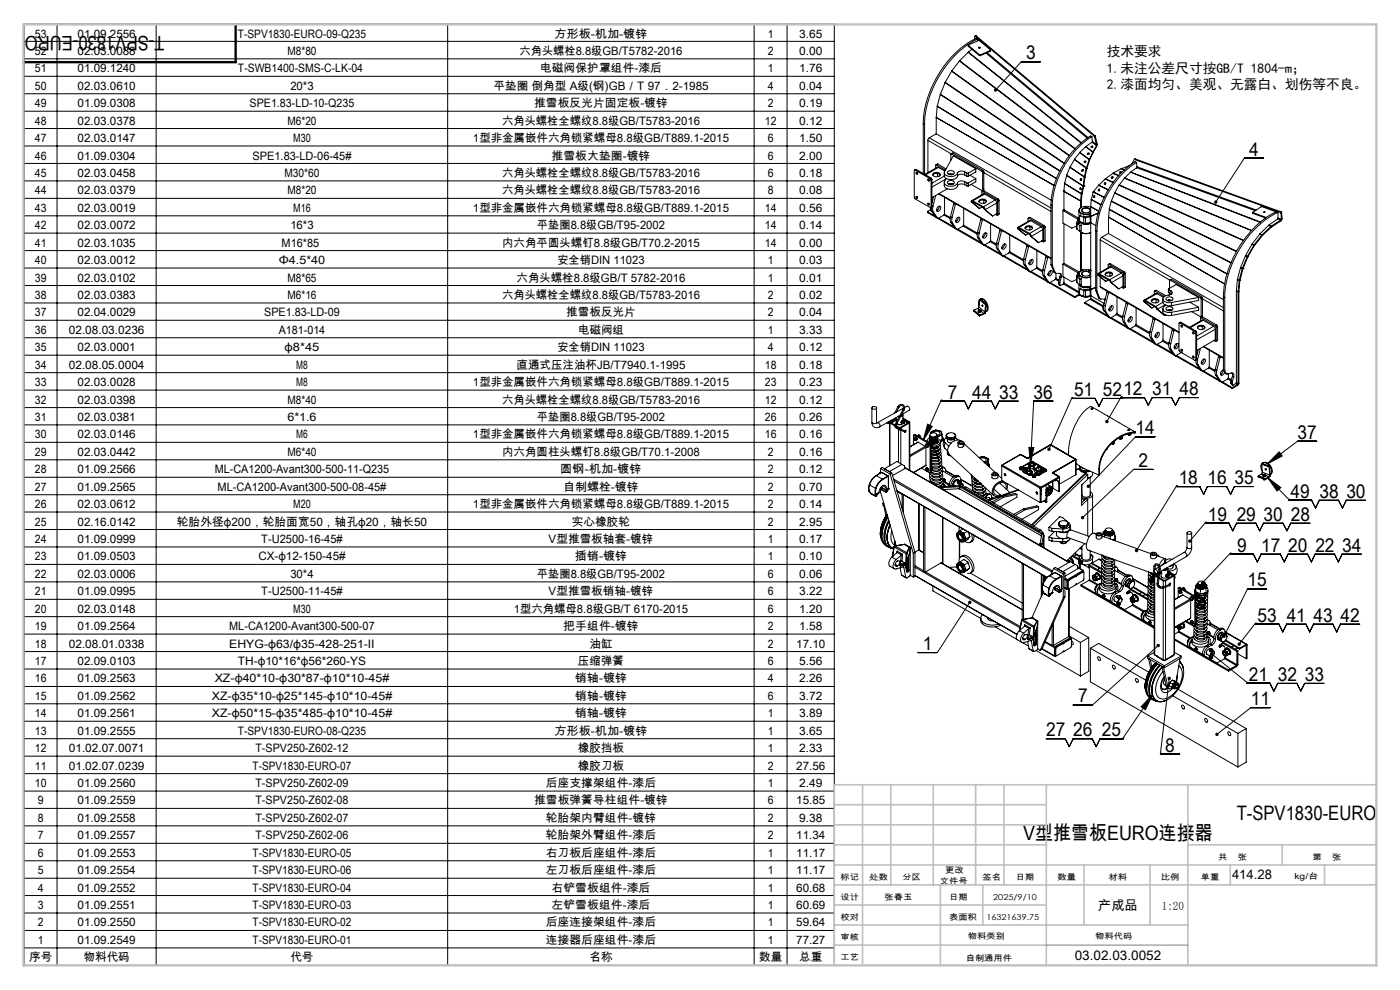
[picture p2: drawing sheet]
<svg xmlns="http://www.w3.org/2000/svg" width="297mm" height="210mm" viewBox="0 0 297 210" stroke-linecap="round" stroke-linejoin="round" font-family="sans-serif">
<defs><g id="words">
<g font-size="4.2">
<text x="34.9" y="7.6" transform="rotate(-180 34.9 7.6)">T-SPV1830-EURO</text>
<text x="262.4" y="173.9">T-SPV1830-EURO</text>
<text x="217.1" y="178.2">V型推雪板EURO连接器</text>
</g>
<g font-size="4.1">
<text x="217.7" y="12.5">3</text>
<text x="265" y="33">4</text>
<text x="227.9" y="84">51</text>
<text x="234" y="84">5212</text>
<text x="244.4" y="83.8">31</text>
<text x="250.2" y="83.8">48</text>
<text x="201.1" y="84.5">7</text>
<text x="206.3" y="84.5">44</text>
<text x="212" y="84.5">33</text>
<text x="219.3" y="84.6">36</text>
<text x="240.9" y="92.1">14</text>
<text x="275.3" y="93.1">37</text>
<text x="241.5" y="99">2</text>
<text x="250.1" y="102.7">18</text>
<text x="256.2" y="102.7">16</text>
<text x="261.9" y="102.7">35</text>
<text x="273.8" y="105.6">49</text>
<text x="279.9" y="105.6">38</text>
<text x="285.6" y="105.6">30</text>
<text x="256.2" y="110.4">19</text>
<text x="262.4" y="110.4">29</text>
<text x="268.1" y="110.4">30</text>
<text x="273.8" y="110.4">28</text>
<text x="262.4" y="117">9</text>
<text x="267.6" y="117">17</text>
<text x="273.3" y="117">20</text>
<text x="279" y="117">22</text>
<text x="284.8" y="117">34</text>
<text x="264.6" y="124.4">15</text>
<text x="266.8" y="131.9">53</text>
<text x="273" y="131.9">41</text>
<text x="278.7" y="131.9">43</text>
<text x="284.4" y="131.9">42</text>
<text x="195.8" y="137.9">1</text>
<text x="228.7" y="149">7</text>
<text x="264.9" y="144.4">21</text>
<text x="265.4" y="149.6">11</text>
<text x="271.1" y="144.4">32</text>
<text x="276.8" y="144.4">33</text>
<text x="221.9" y="156.2">27</text>
<text x="227.6" y="156.2">26</text>
<text x="233.8" y="156.2">25</text>
<text x="247.2" y="159.4">8</text>
</g>
<g font-size="2.9">
<text x="234.8" y="12">技术要求</text>
<text x="234.8" y="15.5">1.未注公差尺寸按GB/T 1804-m；</text>
<text x="234.8" y="19">2.漆面均匀、美观、无露白、划伤等不良。</text>
</g>
<g font-size="2.8">
<text x="261.4" y="186.5">414.28</text>
<text x="232.9" y="193.1">产成品</text>
<text x="228" y="203.6">03.02.03.0052</text>
</g>
<g font-size="2.5">
<text x="7.4" y="8">53</text>
<text x="7.4" y="11.7">52</text>
<text x="16.5" y="8">01.09.2556</text>
<text x="16.5" y="11.7">02.03.0088</text>
<text x="50.5" y="8">T-SPV1830-EURO-09-Q235</text>
<text x="61" y="11.7">M8*80</text>
<text x="110.2" y="11.7">六角头螺栓8.8级GB/T5782-2016</text>
<text x="117.6" y="8">方形板-机加-镀锌</text>
<text x="162.9" y="11.7">2</text>
<text x="162.9" y="8">1</text>
<text x="169.5" y="8">3.65</text>
<text x="169.5" y="11.7">0.00</text>
<text x="7.4" y="15.4">51</text>
<text x="16.5" y="15.4">01.09.1240</text>
<text x="50.5" y="15.4">T-SWB1400-SMS-C-LK-04</text>
<text x="114.5" y="15.4">电磁阀保护罩组件-漆后</text>
<text x="162.9" y="15.4">1</text>
<text x="169.5" y="15.4">1.76</text>
<text x="7.4" y="19.1">50</text>
<text x="7.4" y="22.8">49</text>
<text x="16.5" y="19.1">02.03.0610</text>
<text x="16.5" y="22.8">01.09.0308</text>
<text x="53" y="22.8">SPE1.83-LD-10-Q235</text>
<text x="61.6" y="19.1">20*3</text>
<text x="104.7" y="19.1">平垫圈 倒角型 A级(钢)GB／T 97．2-1985</text>
<text x="113.3" y="22.8">推雪板反光片固定板-镀锌</text>
<text x="162.9" y="19.1">4</text>
<text x="162.9" y="22.8">2</text>
<text x="169.5" y="19.1">0.04</text>
<text x="169.5" y="22.8">0.19</text>
<text x="7.4" y="26.5">48</text>
<text x="16.5" y="26.5">02.03.0378</text>
<text x="61" y="26.5">M6*20</text>
<text x="106.5" y="26.5">六角头螺栓全螺纹8.8级GB/T5783-2016</text>
<text x="162.3" y="26.5">12</text>
<text x="169.5" y="26.5">0.12</text>
<text x="7.4" y="30.1">47</text>
<text x="7.4" y="33.8">46</text>
<text x="16.5" y="30.1">02.03.0147</text>
<text x="16.5" y="33.8">01.09.0304</text>
<text x="53.6" y="33.8">SPE1.83-LD-06-45#</text>
<text x="62.2" y="30.1">M30</text>
<text x="100.3" y="30.1">1型非金属嵌件六角锁紧螺母8.8级GB/T889.1-2015</text>
<text x="117" y="33.8">推雪板大垫圈-镀锌</text>
<text x="162.9" y="30.1">6</text>
<text x="162.9" y="33.8">6</text>
<text x="169.5" y="30.1">1.50</text>
<text x="169.5" y="33.8">2.00</text>
<text x="7.4" y="37.5">45</text>
<text x="7.4" y="41.2">44</text>
<text x="16.5" y="37.5">02.03.0458</text>
<text x="16.5" y="41.2">02.03.0379</text>
<text x="60.4" y="37.5">M30*60</text>
<text x="61" y="41.2">M8*20</text>
<text x="106.5" y="37.5">六角头螺栓全螺纹8.8级GB/T5783-2016</text>
<text x="106.5" y="41.2">六角头螺栓全螺纹8.8级GB/T5783-2016</text>
<text x="162.9" y="37.5">6</text>
<text x="162.9" y="41.2">8</text>
<text x="169.5" y="37.5">0.18</text>
<text x="169.5" y="41.2">0.08</text>
<text x="7.4" y="44.9">43</text>
<text x="16.5" y="44.9">02.03.0019</text>
<text x="62.2" y="44.9">M16</text>
<text x="100.3" y="44.9">1型非金属嵌件六角锁紧螺母8.8级GB/T889.1-2015</text>
<text x="162.3" y="44.9">14</text>
<text x="169.5" y="44.9">0.56</text>
<text x="7.4" y="48.6">42</text>
<text x="7.4" y="52.3">41</text>
<text x="16.5" y="48.6">02.03.0072</text>
<text x="16.5" y="52.3">02.03.1035</text>
<text x="59.7" y="52.3">M16*85</text>
<text x="61.6" y="48.6">16*3</text>
<text x="106.5" y="52.3">内六角平圆头螺钉8.8级GB/T70.2-2015</text>
<text x="113.9" y="48.6">平垫圈8.8级GB/T95-2002</text>
<text x="162.3" y="48.6">14</text>
<text x="162.3" y="52.3">14</text>
<text x="169.5" y="48.6">0.14</text>
<text x="169.5" y="52.3">0.00</text>
<text x="7.4" y="56">40</text>
<text x="7.4" y="59.7">39</text>
<text x="16.5" y="56">02.03.0012</text>
<text x="16.5" y="59.7">02.03.0102</text>
<text x="59.1" y="56">Φ4.5*40</text>
<text x="61" y="59.7">M8*65</text>
<text x="109.6" y="59.7">六角头螺栓8.8级GB/T 5782-2016</text>
<text x="118.2" y="56">安全销DIN 11023</text>
<text x="162.9" y="56">1</text>
<text x="162.9" y="59.7">1</text>
<text x="169.5" y="56">0.03</text>
<text x="169.5" y="59.7">0.01</text>
<text x="7.4" y="63.4">38</text>
<text x="16.5" y="63.4">02.03.0383</text>
<text x="61" y="63.4">M6*16</text>
<text x="106.5" y="63.4">六角头螺栓全螺纹8.8级GB/T5783-2016</text>
<text x="162.9" y="63.4">2</text>
<text x="169.5" y="63.4">0.02</text>
<text x="7.4" y="67.1">37</text>
<text x="7.4" y="70.8">36</text>
<text x="14.6" y="70.8">02.08.03.0236</text>
<text x="16.5" y="67.1">02.04.0029</text>
<text x="56" y="67.1">SPE1.83-LD-09</text>
<text x="59.1" y="70.8">A181-014</text>
<text x="120.1" y="67.1">推雪板反光片</text>
<text x="122.6" y="70.8">电磁阀组</text>
<text x="162.9" y="67.1">2</text>
<text x="162.9" y="70.8">1</text>
<text x="169.5" y="67.1">0.04</text>
<text x="169.5" y="70.8">3.33</text>
<text x="7.4" y="74.5">35</text>
<text x="16.5" y="74.5">02.03.0001</text>
<text x="60.4" y="74.5">φ8*45</text>
<text x="118.2" y="74.5">安全销DIN 11023</text>
<text x="162.9" y="74.5">4</text>
<text x="169.5" y="74.5">0.12</text>
<text x="7.4" y="78.2">34</text>
<text x="7.4" y="81.9">33</text>
<text x="14.6" y="78.2">02.08.05.0004</text>
<text x="16.5" y="81.9">02.03.0028</text>
<text x="62.8" y="81.9">M8</text>
<text x="62.8" y="78.2">M8</text>
<text x="100.3" y="81.9">1型非金属嵌件六角锁紧螺母8.8级GB/T889.1-2015</text>
<text x="109.6" y="78.2">直通式压注油杯JB/T7940.1-1995</text>
<text x="162.3" y="81.9">23</text>
<text x="162.3" y="78.2">18</text>
<text x="169.5" y="78.2">0.18</text>
<text x="169.5" y="81.9">0.23</text>
<text x="7.4" y="85.6">32</text>
<text x="7.4" y="89.3">31</text>
<text x="16.5" y="85.6">02.03.0398</text>
<text x="16.5" y="89.3">02.03.0381</text>
<text x="61" y="85.6">M8*40</text>
<text x="61" y="89.3">6*1.6</text>
<text x="106.5" y="85.6">六角头螺栓全螺纹8.8级GB/T5783-2016</text>
<text x="113.9" y="89.3">平垫圈8.8级GB/T95-2002</text>
<text x="162.3" y="85.6">12</text>
<text x="162.3" y="89.3">26</text>
<text x="169.5" y="85.6">0.12</text>
<text x="169.5" y="89.3">0.26</text>
<text x="7.4" y="93">30</text>
<text x="16.5" y="93">02.03.0146</text>
<text x="62.8" y="93">M6</text>
<text x="100.3" y="93">1型非金属嵌件六角锁紧螺母8.8级GB/T889.1-2015</text>
<text x="162.3" y="93">16</text>
<text x="169.5" y="93">0.16</text>
<text x="7.4" y="96.7">29</text>
<text x="7.4" y="100.4">28</text>
<text x="16.5" y="96.7">02.03.0442</text>
<text x="16.5" y="100.4">01.09.2566</text>
<text x="45.5" y="100.4">ML-CA1200-Avant300-500-11-Q235</text>
<text x="61" y="96.7">M6*40</text>
<text x="106.5" y="96.7">内六角圆柱头螺钉8.8级GB/T70.1-2008</text>
<text x="118.9" y="100.4">圆钢-机加-镀锌</text>
<text x="162.9" y="96.7">2</text>
<text x="162.9" y="100.4">2</text>
<text x="169.5" y="96.7">0.16</text>
<text x="169.5" y="100.4">0.12</text>
<text x="7.4" y="104.1">27</text>
<text x="7.4" y="107.8">26</text>
<text x="16.5" y="104.1">01.09.2565</text>
<text x="16.5" y="107.8">02.03.0612</text>
<text x="46.2" y="104.1">ML-CA1200-Avant300-500-08-45#</text>
<text x="62.2" y="107.8">M20</text>
<text x="100.3" y="107.8">1型非金属嵌件六角锁紧螺母8.8级GB/T889.1-2015</text>
<text x="119.5" y="104.1">自制螺栓-镀锌</text>
<text x="162.9" y="107.8">2</text>
<text x="162.9" y="104.1">2</text>
<text x="169.5" y="104.1">0.70</text>
<text x="169.5" y="107.8">0.14</text>
<text x="7.4" y="111.5">25</text>
<text x="16.5" y="111.5">02.16.0142</text>
<text x="37.5" y="111.5">轮胎外径φ200，轮胎面宽50，轴孔φ20，轴长50</text>
<text x="121.3" y="111.5">实心橡胶轮</text>
<text x="162.9" y="111.5">2</text>
<text x="169.5" y="111.5">2.95</text>
<text x="7.4" y="115.2">24</text>
<text x="7.4" y="118.9">23</text>
<text x="16.5" y="115.2">01.09.0999</text>
<text x="16.5" y="118.9">01.09.0503</text>
<text x="54.8" y="118.9">CX-φ12-150-45#</text>
<text x="55.4" y="115.2">T-U2500-16-45#</text>
<text x="116.4" y="115.2">V型推雪板轴套-镀锌</text>
<text x="121.9" y="118.9">插销-镀锌</text>
<text x="162.9" y="115.2">1</text>
<text x="162.9" y="118.9">1</text>
<text x="169.5" y="115.2">0.17</text>
<text x="169.5" y="118.9">0.10</text>
<text x="7.4" y="122.6">22</text>
<text x="16.5" y="122.6">02.03.0006</text>
<text x="61.6" y="122.6">30*4</text>
<text x="113.9" y="122.6">平垫圈8.8级GB/T95-2002</text>
<text x="162.9" y="122.6">6</text>
<text x="169.5" y="122.6">0.06</text>
<text x="7.4" y="126.3">21</text>
<text x="7.4" y="130">20</text>
<text x="16.5" y="126.3">01.09.0995</text>
<text x="16.5" y="130">02.03.0148</text>
<text x="55.4" y="126.3">T-U2500-11-45#</text>
<text x="62.2" y="130">M30</text>
<text x="109" y="130">1型六角螺母8.8级GB/T 6170-2015</text>
<text x="116.4" y="126.3">V型推雪板销轴-镀锌</text>
<text x="162.9" y="130">6</text>
<text x="162.9" y="126.3">6</text>
<text x="169.5" y="126.3">3.22</text>
<text x="169.5" y="130">1.20</text>
<text x="7.4" y="133.7">19</text>
<text x="7.4" y="137.4">18</text>
<text x="14.6" y="137.4">02.08.01.0338</text>
<text x="16.5" y="133.7">01.09.2564</text>
<text x="48.6" y="133.7">ML-CA1200-Avant300-500-07</text>
<text x="48.6" y="137.4">EHYG-φ63/φ35-428-251-Ⅱ</text>
<text x="119.5" y="133.7">把手组件-镀锌</text>
<text x="125" y="137.4">油缸</text>
<text x="162.9" y="133.7">2</text>
<text x="162.9" y="137.4">2</text>
<text x="168.9" y="137.4">17.10</text>
<text x="169.5" y="133.7">1.58</text>
<text x="7.4" y="141.1">17</text>
<text x="16.5" y="141.1">02.09.0103</text>
<text x="50.5" y="141.1">TH-φ10*16*φ56*260-YS</text>
<text x="122.6" y="141.1">压缩弹簧</text>
<text x="162.9" y="141.1">6</text>
<text x="169.5" y="141.1">5.56</text>
<text x="7.4" y="144.7">16</text>
<text x="7.4" y="148.4">15</text>
<text x="16.5" y="144.7">01.09.2563</text>
<text x="16.5" y="148.4">01.09.2562</text>
<text x="44.9" y="148.4">XZ-φ35*10-φ25*145-φ10*10-45#</text>
<text x="45.5" y="144.7">XZ-φ40*10-φ30*87-φ10*10-45#</text>
<text x="121.9" y="144.7">销轴-镀锌</text>
<text x="121.9" y="148.4">销轴-镀锌</text>
<text x="162.9" y="144.7">4</text>
<text x="162.9" y="148.4">6</text>
<text x="169.5" y="144.7">2.26</text>
<text x="169.5" y="148.4">3.72</text>
<text x="7.4" y="152.1">14</text>
<text x="7.4" y="155.8">13</text>
<text x="16.5" y="152.1">01.09.2561</text>
<text x="16.5" y="155.8">01.09.2555</text>
<text x="44.9" y="152.1">XZ-φ50*15-φ35*485-φ10*10-45#</text>
<text x="50.5" y="155.8">T-SPV1830-EURO-08-Q235</text>
<text x="117.6" y="155.8">方形板-机加-镀锌</text>
<text x="121.9" y="152.1">销轴-镀锌</text>
<text x="162.9" y="152.1">1</text>
<text x="162.9" y="155.8">1</text>
<text x="169.5" y="152.1">3.89</text>
<text x="169.5" y="155.8">3.65</text>
<text x="7.4" y="159.5">12</text>
<text x="14.6" y="159.5">01.02.07.0071</text>
<text x="54.2" y="159.5">T-SPV250-Z602-12</text>
<text x="122.6" y="159.5">橡胶挡板</text>
<text x="162.9" y="159.5">1</text>
<text x="169.5" y="159.5">2.33</text>
<text x="7.4" y="163.2">11</text>
<text x="7.4" y="166.9">10</text>
<text x="14.6" y="163.2">01.02.07.0239</text>
<text x="16.5" y="166.9">01.09.2560</text>
<text x="53.6" y="163.2">T-SPV1830-EURO-07</text>
<text x="54.2" y="166.9">T-SPV250-Z602-09</text>
<text x="115.8" y="166.9">后座支撑架组件-漆后</text>
<text x="122.6" y="163.2">橡胶刀板</text>
<text x="162.9" y="163.2">2</text>
<text x="162.9" y="166.9">1</text>
<text x="168.9" y="163.2">27.56</text>
<text x="169.5" y="166.9">2.49</text>
<text x="8" y="170.6">9</text>
<text x="16.5" y="170.6">01.09.2559</text>
<text x="54.2" y="170.6">T-SPV250-Z602-08</text>
<text x="113.3" y="170.6">推雪板弹簧导柱组件-镀锌</text>
<text x="162.9" y="170.6">6</text>
<text x="168.9" y="170.6">15.85</text>
<text x="8" y="174.3">8</text>
<text x="8" y="178">7</text>
<text x="16.5" y="174.3">01.09.2558</text>
<text x="16.5" y="178">01.09.2557</text>
<text x="54.2" y="174.3">T-SPV250-Z602-07</text>
<text x="54.2" y="178">T-SPV250-Z602-06</text>
<text x="115.8" y="174.3">轮胎架内臂组件-镀锌</text>
<text x="115.8" y="178">轮胎架外臂组件-漆后</text>
<text x="162.9" y="174.3">2</text>
<text x="162.9" y="178">2</text>
<text x="168.9" y="178">11.34</text>
<text x="169.5" y="174.3">9.38</text>
<text x="8" y="181.7">6</text>
<text x="8" y="185.4">5</text>
<text x="16.5" y="181.7">01.09.2553</text>
<text x="16.5" y="185.4">01.09.2554</text>
<text x="53.6" y="181.7">T-SPV1830-EURO-05</text>
<text x="53.6" y="185.4">T-SPV1830-EURO-06</text>
<text x="115.8" y="181.7">右刀板后座组件-漆后</text>
<text x="115.8" y="185.4">左刀板后座组件-漆后</text>
<text x="162.9" y="181.7">1</text>
<text x="162.9" y="185.4">1</text>
<text x="168.9" y="181.7">11.17</text>
<text x="168.9" y="185.4">11.17</text>
<text x="8" y="189.1">4</text>
<text x="16.5" y="189.1">01.09.2552</text>
<text x="53.6" y="189.1">T-SPV1830-EURO-04</text>
<text x="117" y="189.1">右铲雪板组件-漆后</text>
<text x="162.9" y="189.1">1</text>
<text x="168.9" y="189.1">60.68</text>
<text x="8" y="192.8">3</text>
<text x="8" y="196.5">2</text>
<text x="16.5" y="192.8">01.09.2551</text>
<text x="16.5" y="196.5">01.09.2550</text>
<text x="53.6" y="192.8">T-SPV1830-EURO-03</text>
<text x="53.6" y="196.5">T-SPV1830-EURO-02</text>
<text x="115.8" y="196.5">后座连接架组件-漆后</text>
<text x="117" y="192.8">左铲雪板组件-漆后</text>
<text x="162.9" y="192.8">1</text>
<text x="162.9" y="196.5">1</text>
<text x="168.9" y="192.8">60.69</text>
<text x="168.9" y="196.5">59.64</text>
<text x="246.5" y="193.1">1:20</text>
<text x="6.2" y="203.9">序号</text>
<text x="8" y="200.2">1</text>
<text x="16.5" y="200.2">01.09.2549</text>
<text x="17.7" y="203.9">物料代码</text>
<text x="53.6" y="200.2">T-SPV1830-EURO-01</text>
<text x="61.6" y="203.9">代号</text>
<text x="115.8" y="200.2">连接器后座组件-漆后</text>
<text x="125" y="203.9">名称</text>
<text x="161" y="203.9">数量</text>
<text x="162.9" y="200.2">1</text>
<text x="168.9" y="200.2">77.27</text>
<text x="169.5" y="203.9">总重</text>
</g>
<g font-size="1.7">
<text x="200.5" y="185.1">更改</text>
<text x="258.4" y="182.5">共</text>
<text x="262.6" y="182.5">张</text>
<text x="278.4" y="182.5">第</text>
<text x="282.6" y="182.5">张</text>
<text x="178.3" y="191">设计</text>
<text x="178.3" y="186.7">标记</text>
<text x="184.5" y="186.6">处数</text>
<text x="187.6" y="191">张春玉</text>
<text x="191.4" y="186.6">分区</text>
<text x="199.4" y="187.6">文件号</text>
<text x="201.4" y="190.9">日期</text>
<text x="208.4" y="186.7">签名</text>
<text x="210.7" y="190.9">2025/9/10</text>
<text x="215.5" y="186.7">日期</text>
<text x="224.4" y="186.7">数量</text>
<text x="235.2" y="186.7">材料</text>
<text x="246.3" y="186.7">比例</text>
<text x="254.8" y="186.7">单重</text>
<text x="274.6" y="186.4">kg/台</text>
<text x="178.3" y="195.2">校对</text>
<text x="201.4" y="195.2">表面积</text>
<text x="209.3" y="195.2">16321639.75</text>
<text x="178.3" y="203.7">工艺</text>
<text x="178.3" y="199.5">审核</text>
<text x="204.9" y="203.8">自制通用件</text>
<text x="205.3" y="199.1">物料类别</text>
<text x="232.3" y="199.1">物料代码</text>
</g>
</g></defs>
<g fill="none" stroke="#000" stroke-width=".21">
<path d="M5.1 5.1h171.9v199.7h-171.9zM5.1 8.8h171.9M5.1 12.5h171.9M5.1 16.2h171.9M5.1 19.9h171.9M12.1 5.1v199.7M33.1 5.1v199.7M95 5.1v199.7M160 5.1v199.7M167 5.1v199.7M199.5 20l-.7 2.5-.2 2.4M199.5 20l25.4 16.2"/>
<path d="M200.5 17.5l25.2 17.2M200.5 17.5l-1 2.5M200.5 17.5l25.3 17.1M201.9 15.1l24.9 17.9M201.9 15.1l25 17.9M203.5 12.9l24.5 18.7M203.6 12.9l24.5 18.6M205.4 11.1l23.9 19.2M205.4 9.6v.2M205.4 9.8l2.4 2M205.4 11l24 19.3M205.5 9.6l2.3-1 2.3 2v.1"/>
<path d="M205.5 9.6l2.3 2M205.5 9.6l-.1 .2M206.2 10.5a19.2 19.2 0 0 0-5.7 7M206.9 7.7l-.1 .6M206.9 7.7l25.2 21.2M207.1 7.6l-.2 .1M207.1 7.6l25.2 21.2M207.1 8.1a21.7 21.7 0 0 0-11 15.1l-.2 3M207.1 8.1l.3 .2M207.4 8.3a20.8 20.8 0 0 0-9.7 11 18.4 18.4 0 0 0-1.6 7M207.4 8.3v.1M207.4 8.4v.3"/>
<path d="M207.6 10l.4 .2h-.3zM207.7 10.2h.2M207.8 11.8h.2M207.8 11.6h.2M207.8 11.6v.2M208 11.6v.2M209.2 11.3l21.4 18M209.4 11.2l21.4 18M210 10.9l-2 .9M210.1 10.7l-2.1 .9M210.1 10.7l-.1 .2M210.1 10.6l-.1 .3"/>
<path d="M220.7 13.1h-4l-5.5 6M5.1 23.6h171.9M5.1 27.3h171.9M5.1 31h171.9M5.1 34.7h171.9M5.1 38.4h171.9M194.1 36.1l-.1 .1v5.8l3.4 2.1 .1-.2M194.1 36.1l3.2 1.8M194.3 36.6a.21 .21 0 0 1 .4 .1 .21 .21 0 0 1-.2 .3zM194.3 35.9l-.3 .1M194.3 35.9l-.2 .2M194.3 35.9l3.2 1.9"/>
<path d="M194.5 36.6l.2 .3M195.9 26.2l.2 .1M195.9 26.2v10.6M196.1 26.3v10.7M196.9 29.8l4.9 2.8 .4-.1M196.9 29.8v6.8M197 38l.2 .3M197.1 29.2l-.2 .6M197.1 29.2l25.9 14.9M197.3 37.9l.2 .3M197.5 37.8l.2 .3M197.5 38.2v5.7"/>
<path d="M197.5 37.8l-.2 .1M197.7 38.1v5.7M197.7 38.1l-.2 .1M197.9 37.1a1.07 1.07 0 0 1 1.6 0M198 36.8a.84 .84 0 0 1 1.4 .4 .89 .89 0 0 1-1.5-.3zM198.6 24.9v3.5M198.6 28.4l24.4 14.1M198.6 28.4l-1.5 .8M198.6 24.9l25 14.4M198.6 24.9l25 14.5M198.7 35h-.2v.7M198.7 35l1.9 1.1"/>
<path d="M198.8 22.5l25.3 15.3M198.8 22.6l25.3 15.3M198.9 36.8v.7M199 34.8l-.5 .2M199 34.8l-.3 .2M199 34.8l1.7 1M199.1 35.5h-.3l-2.6 1.5M199.1 35.5l1.3 .8M199.1 35.5l-2.8 1.6M199.5 20.1l25.3 16.2M200.3 38.7v.7a1.67 1.67 0 0 0 2.8 .1M200.3 36.6v.7a1.67 1.67 0 0 0 2.8 .1"/>
<path d="M200.3 37.4l-2.6 1.5M200.7 38l-3 1.7M200.7 37.8l-.3 .7a.94 .94 0 0 0 1.2 1l1-.1 .5-.6M201 38.6a.84 .84 0 0 1 1.5 .2 .8 .8 0 0 1-.9 .4 .8 .8 0 0 1-.6-.6zM201 36.5a.84 .84 0 0 1 1.5 .3 .88 .88 0 0 1-1.5-.3zM201.2 37h.1M201.2 39h1M201.2 37h1M201.6 38.9v.2M201.9 38.9v.2M201.9 32.7h-.2v1.3M201.9 32.7l6.4 3.6"/>
<path d="M202.1 39v.1M202.2 32.5l-.3 .2M202.2 32.5l6.3 3.7M203.1 36.8v.6M203.1 38.8v.7M204.6 38.5l-.8-.1-.4 .1-.3 .3M204.6 39.2l-.9-.2-.6 .5M204.6 36.4l-.8-.1-.6 .2-.1 .3M204.6 37.1l-.9-.1-.6 .4M204.6 36.4v.7M204.6 38.5v.7M204.6 38.5l.5 .3"/>
<path d="M204.6 39.2l.5 .2M204.6 36.4l.5 .3M204.6 37.1l.5 .3M205.1 38.8h.4M205.1 39.4h.4M205.1 36.7h.4M205.1 37.4h.4M205.1 36.7v.7M205.1 38.8v.6M205.5 36.7v.7M205.5 38.8v.6M205.8 37.2l1.2 .7"/>
<path d="M206 39.1l2.3 1.3 .2-.1M207 35.8l-4.8-2.8-1.8 3.4a.94 .94 0 0 0 1.2 1l1-.1 .5-.5M207 35.8v.7l-1.5 .9M207 37.9v.7l-1.5 .8M207 37.9l-1.5 .9M207 35.8l-1.5 .9M208.3 36.3l.2 .3M208.5 36.6v3.7M208.5 36.2l.2 .3M208.5 36.2l-.2 .1M208.7 36.5l-.2 .1M208.7 36.5v3.6"/>
<path d="M208.7 36.6l14.3 8.3M225.8 38.9l3.6 2.2M225.8 39l3.6 2.1M226.3 37.2l3.5 2.3M226.3 37.2l-.5 1.6-.1 1.6v4.1M226.3 37.2l3.5 2.2M227 35.5l3 2.1M227 35.4l3 2.1M227.9 33.8l-.9 1.7-.7 1.7M227.9 33.9l2.5 1.8M228 33.8l2.5 1.8M229.1 32.4l-1.2 1.4"/>
<path d="M229.1 32.4l2 1.5M229.1 32.3v.1M229.1 32.3l2 1.5M229.3 39.9v.3M229.4 37.9l-.1 .4M229.8 39.5h.1M229.8 36l-.2 .4M229.8 39.5l-.4 1.6M229.8 39.4v.1M229.8 39.4h.1M229.9 39.5h.1M229.9 39.5h-.1"/>
<path d="M229.9 39.5l-.3 1.5M230 37.6l-.2 1.8M230 37.6h.2M230 37.5v.1M230 37.5l.2 .1M230.2 37.6h.1M230.2 37.6l-.3 1.8M230.3 31.1l1.5 1.2M230.4 31.1l-1.3 1.2M230.4 34.2l-.3 .3M230.4 31.1l1.4 1.1M230.4 35.7l-.4 1.8"/>
<path d="M230.4 35.7h.2M230.5 35.6l-.1 .1M230.5 35.6l.1 .1M230.6 35.7l-.4 1.9M230.6 35.7h.1M231.1 32.6l-.4 .1M231.1 33.9l-.6 1.7M231.1 33.9v.1M231.1 33.8v.1M231.1 33.8v.2M231.1 34h.1M231.1 34l-.5 1.7"/>
<path d="M231.5 31.2h.3M231.6 29a19 19 0 0 0-8.4 14.6M231.6 29l-.2-.2a18.8 18.8 0 0 0-8.4 14.7M231.6 29l.1 1M231.6 30.2l-1.2 .9M231.7 30.2l.9 .7M231.7 30l-.1 .2M231.7 29.9l.9 .8M231.8 32.3l-.7 1.5M231.8 32.3v.1M231.8 32.2v.1M231.8 32.4l-.7 1.6"/>
<path d="M231.8 32.2v.2M232.1 28.9l.1 .1M232.2 29l.4 1.7M232.3 28.8l.1 .1M232.3 28.8l-.2 .1M232.4 28.9l-.2 .1M232.4 28.9l.4 1.7M232.6 30.7v.2M232.6 30.9l-.8 1.3M232.6 30.9v.2M232.6 31.1l-.8 1.3M232.8 30.6l-.2 .5"/>
<path d="M232.8 30.6l-.2 .1M233 39.3l-1 1.4M233 39.3l2.1 1M233.1 39.3h-.1M233.1 39.3l2 .9M234.5 38l-1.4 1.3M234.5 38l1.6 .7M234.5 37.9v.1M234.5 37.9l1.7 .8M234.6 38.8l-.2 .3M236.1 36.8l-1.6 1.1M236.1 36.8l1.2 .5"/>
<path d="M236.1 37.6l-.2 .2M236.1 36.7v.1M236.1 36.7l1.2 .5M237.4 39.3l-.9 1.6-.7 1.7-.5 1.7-.1 1.6v3.6M237.4 39.3l26.4 11.7M237.5 39.2l-.1 .1M237.5 39.2l26.3 11.8M237.8 36.5l-.2 .2M237.8 35.8l-1.7 .9M237.8 35.8l.7 .2M237.9 35.8h-.1M237.9 35.8l.6 .2"/>
<path d="M238.5 37.8l27 11.1M238.6 37.8l-1.1 1.4M238.6 37.7l26.9 11.2M239.5 35.2l-1.6 .6M239.8 36.5l-1.2 1.3M239.8 36.5l27.5 10.7M239.9 36.5l27.5 10.6M240.6 33.9l-.5 .8M240.7 33.8l-.1 .1M240.7 33.8l31 11.3M240.8 33.7l-.2 .1M240.8 33.7l-.1 .1"/>
<path d="M240.8 33.7l31 11.3M241.1 34.5a18.9 18.9 0 0 0-8.4 14.6M241.1 34.5l.1 1.1-1.4 .9M241.1 34.5l-.3-.2a18.7 18.7 0 0 0-8.4 14.7M241.2 35.6l25.1 9.1M241.2 35.4l25.3 9.1M268 33.5h-4l-6.1 9.4M5.1 42.1h171.9M5.1 45.8h171.9M5.1 49.5h171.9M5.1 53.2h171.9M5.1 56.9h171.9"/>
<path d="M194.3 41.7a.21 .21 0 0 1 .4 .1 .21 .21 0 0 1-.2 .3zM194.5 41.7l.2 .2M196.8 45.1h.1M196.8 44.9v.2M196.8 45.1l1.8 1M197 43.1l.2 .3M197.4 44.2v.3M197.4 44.5l-.6 .4 1.6 .9M197.4 44.5l.3 .4M197.4 44.2h.1M197.4 44.5l.2 .1M197.4 44v.2"/>
<path d="M197.5 44l.2 .9M197.7 43.8l-.3 .3M197.7 43.8l-.2 .1M197.7 44.9l.3 .1M197.7 44.9l.9 1.3 .4 .1M197.7 43.7l.2 .1M197.9 42.4h-.2l.1 .2M197.9 43.8l-.1 .6 .2 .6M198 45l1 1.3M198 41.7l-.3 1.4M198.5 41.5l-.6 2.3M198.7 44.4l.2 .1"/>
<path d="M198.9 44a.4 .4 0 0 1 .6-.2 .4 .4 0 0 1 0 .7h-.1a.39 .39 0 0 1-.6 .4 .39 .39 0 0 1 0-.7zM199 46.3l3.7 2.2M199.1 41.1l23.9 13.8M199.1 46.3l3.3 1.8M199.2 43.7l-.1 .7-.4 .3M199.2 41.1l23.8 13.6M200.2 45.6l1.4 .7M200.3 45.4l1.3 .7M200.4 41.9v3.5l-.2 .3-1.2 .6M201 40l-3.3 1.9M201.6 45.9v.8l.2 .5M201.6 45.9l.4 .2"/>
<path d="M201.8 47.2l.3 .2M201.8 47.2l.9 1.3M202 46.1l-.1 .7 .2 .6M202.1 47.4l.9 1.3M202.3 43.2l.4 .2M202.3 43.2l-.7 2.7M202.5 43.1l-.2 .1M202.7 43.4l-.7 2.7M202.7 48.5l.3 .2M202.7 46.8l.2 .1M202.8 43.3l-.1 .1M203 46.3l.2-.2a.48 .48 0 0 1 .5 .4 .48 .48 0 0 1-.4 .6l-.3 .1-.3-.2z"/>
<path d="M203 48.7l5.4 3.1M203.2 48.6l5 2.9M203.3 46.1l-.2 .6-.4 .3M204.3 47.9l3 1.8M204.4 47.8l2.9 1.7M204.4 44.2v3.5l-.2 .3-1.2 .7M206 42.8l.2 .1M206 42.8l1.8 1.4M206.4 42.6h-.3l-.1 .2M206.4 42.8l-.2 .1M206.4 42.6v.2M206.4 42.6l2.2 1.3"/>
<path d="M206.4 42.8l2.2 1.3M207.4 49.2l-.1 .7 .2 .6M207.4 49.2l.3 .3M207.5 50.5l.3 .2M207.5 50.5l.9 1.3 .3 .2M207.6 44.1l.2 .1M207.7 42.8a1.03 1.03 0 0 1 1.5 0M207.7 49.5l-.1 .7 .2 .5M207.8 42.4a.87 .87 0 0 1 1.4 .4 .91 .91 0 0 1-1.5-.2zM207.8 50.7l.9 1.3M208.1 46.5l.3 .2M208.1 46.5l-.7 2.7"/>
<path d="M208.2 46.4l-.1 .1M208.4 43.9l-.6 .3M208.4 46.7l-.7 2.8M208.5 40.6h-.2v.7M208.5 40.6l3 1.8M208.5 50.1l.2 .1M208.6 46.6l-.2 .1M208.6 43.9l.4 .6M208.6 44.1l.2 .3M208.6 43.9v.2M208.7 40.1l-.3 .3M208.7 42.4v.7"/>
<path d="M208.7 40.1l-.2 .2M208.7 40.5l-.3 .1M208.7 40.5l-.2 .1M208.7 40.5l3.1 1.7M208.8 49.6a.39 .39 0 0 1 .6-.1 .39 .39 0 0 1-.1 .6l-.1 .1a.4 .4 0 0 1-.6 .3 .4 .4 0 0 1 0-.7zM208.8 52l3.6 2.1M208.8 44.4l.2 .1M208.8 44.4l1.8 1.4M208.9 41.2l-.3-.1-2.5 1.5M208.9 41.2l-2.5 1.4M208.9 41.2l2.2 1.2M208.9 51.9l3.3 1.9"/>
<path d="M209 44.5l1.6 1.3M209 49.4l-.1 .5-.4 .4M210 51.3l1.3 .7M210.1 47.5v3.6l-1.4 .9M210.1 51.1l1.3 .7M211.1 42.4l.4 .7M211.1 42.4l-2.5 1.5M211.2 45.5l.3 .1 .2-.1M211.4 51.6l-.1 .6 .3 .6M211.4 51.6l.4 .2M211.5 43.1l-2.5 1.4M211.5 43.1v2.2l-.9 .5"/>
<path d="M211.5 42.4l.2 .3M211.6 52.8l.3 .2M211.6 52.8l.9 1.3M211.7 42.7v2.8M211.8 42.2l.1 .3M211.8 51.8l-.1 .8 .2 .4M211.8 42.2l-.3 .2M211.9 53l.9 1.4M211.9 45.4l-.3 .2M211.9 42.5l-.2 .2M211.9 42.5v2.9M211.9 45.4l-.2 .1"/>
<path d="M212.1 48.9l.3 .2M212.1 48.9l-.7 2.7M212.3 48.7l-.2 .2M212.4 49.1l-.6 2.7M212.5 54.1l.3 .3M212.5 52.4l.2 .2M212.7 49l-.3 .1M212.8 54.4l5.4 3.1M213 51.8l.1-.1a.46 .46 0 0 1 .4 .5 .46 .46 0 0 1-.3 .4l-.2 .2a.47 .47 0 0 1-.5-.4 .47 .47 0 0 1 .3-.5zM213 54.2l4.9 2.9M213.1 51.7l-.1 .6-.5 .4M214.1 53.6l3 1.7"/>
<path d="M214.2 49.8v3.6l-.1 .2-1.3 .8M214.2 53.4l2.9 1.7M215.8 48.5h.2M215.8 48.5l1.8 1.4M216 48.5l1.6 1.4M216.2 48.3l-.3-.1-.1 .3M216.2 48.5h-.2M216.2 48.3v.2M216.2 48.3l2.2 1.2M216.2 48.5l2.2 1.2M217.2 54.9l-.1 .8 .2 .5M217.2 54.9l.3 .2"/>
<path d="M217.3 56.2l.3 .2M217.3 56.2l.9 1.3M217.5 48.2a.92 .92 0 0 1 1.5 .2 .93 .93 0 0 1-1.5-.1zM217.5 48.4a1.03 1.03 0 0 1 1.5 0M217.5 55.1v.8l.1 .5M217.6 56.4l.9 1.3M217.8 52.2l.4 .2M217.8 52.2l-.6 2.7M218.1 52.1l-.3 .1M218.1 49.6l-.5 .3M218.2 52.4l-.7 2.7M218.2 57.5l.3 .2"/>
<path d="M218.3 46.3h-.2v.7M218.3 46.3l3 1.7M218.3 55.8l.2 .1M218.4 52.2l-.2 .2M218.4 49.5l.3 .4 .1 .3M218.4 49.7l.2 .4M218.4 49.5v.2M218.5 55.3a.4 .4 0 0 1 .6-.2 .4 .4 0 0 1-.1 .7v.1a.4 .4 0 0 1-.6 .2 .4 .4 0 0 1 0-.6zM218.5 48.1v.7M218.5 46.1l-.3 .2M218.5 46.1l-.2 .2M218.5 46.1l3 1.8"/>
<path d="M218.5 57.7l3.8 2.1M218.6 50.1l.2 .1M218.6 50.1l1.7 1.4M218.7 46.8h-.3l-2.5 1.4M218.7 46.8l-2.5 1.5M218.7 46.8l2.2 1.3M218.7 57.6l3.3 1.9M218.8 50.2l1.5 1.3M218.8 55.1v.4l-.5 .5M219.9 56.9l1.3 .8M220 53.2v3.5l-1.5 1M220 56.7l1.2 .7"/>
<path d="M220.9 48.1l.3 .6M220.9 48.1l-2.5 1.4M221 51.1l.3 .2 .1-.1M221.2 57.2v.8l.1 .5M221.2 48.7l-2.4 1.5M221.2 48.7v2.3l-.9 .5M221.2 57.2l.4 .2M221.3 48l.1 .3M221.3 58.5l.4 .2M221.3 58.5l1 1.3 .3 .2M221.4 48.3v2.9M221.5 47.9l.2 .3"/>
<path d="M221.5 47.9l-.2 .1M221.6 57.4l-.1 .8 .2 .5M221.7 58.7l.9 1.3M221.7 51l-.3 .3M221.7 48.2l-.3 .1M221.7 48.2v2.8M221.7 51l-.3 .2M221.9 54.5l.4 .2M221.9 54.5l-.7 2.7M222.1 54.4l-.2 .1M222.3 54.7l-.7 2.7M222.4 58.1l.1 .1"/>
<path d="M222.4 54.6l-.1 .1M222.5 57.6a.4 .4 0 0 1 .7-.1 .4 .4 0 0 1-.1 .6 .43 .43 0 0 1-.7 .4 .43 .43 0 0 1 .1-.8zM222.6 60l5.3 3.1M222.8 59.9l5.1 3M222.9 57.4l-.2 .6-.3 .3M223 43.5l.2 .1M223 56.2l.2 .1M223 43.5v12.7M223 56.2l.6 1.5M223.2 56.3l.7 1.5M223.2 43.6v12.7M223.6 57.7l.3 .3"/>
<path d="M223.6 57.7l.3 .1M223.9 57.8l.1 .2M223.9 59.3l.7 .3M224 58l-.1 1.2-1.3 .8M224 58h.8M224 59l.6 .4M224.5 59.8v.3M224.5 59.8l.3 .2M224.8 58l.3 .2v.6M224.8 60v.2M224.8 58l.1 .7M224.9 58.7l.2 .1"/>
<path d="M224.9 58.7l-.4 1.1M225.1 58.8l-.3 1.2M225.5 44.7v2.6l1.9 1.1 1-.4M225.5 56v2.7l1.9 1.1 1-.5M225.5 44.7l3.1 1.8M225.5 44.7l.2-.2 3.2 1.8M225.5 56l3.1 1.8M225.7 58.8v1.3l-.7 .5M225.7 47.5v8.4M225.7 40.6l3.5 2 .2-.1M225.7 55.9l-.2 .1M225.7 55.9l3.2 1.8"/>
<path d="M228.4 47.2l.1 1.4M228.4 58.6l.1 1.4M228.4 47.2l.1 .2M228.4 58.5l.1 .2M228.4 47.2h.4M228.4 58.5l.4 .1M228.5 47.4l.6 .5M228.5 48.6l.6 .5M228.5 47.4v1.2M228.5 58.7v1.3M228.5 58.7l.6 .5M228.5 60l.6 .5"/>
<path d="M228.6 46.5l.1 .1M228.6 57.8l.1 .1M228.6 46.5v.2M228.6 57.8v.2M228.7 46.6l-.3 .6M228.7 57.9l-.3 .6M228.7 46.6h.2M228.7 57.9l.2 .1M228.8 47.2v.1M228.8 58.6h.1M228.8 47.2h.1M228.8 47.3l.2 .2"/>
<path d="M228.8 47.3l-.3 .1M228.8 58.6l.2 .2M228.8 58.6l-.3 .1M228.9 46.6l.1 .4M228.9 46.7a1.7 1.7 0 0 0 2.5 .7M228.9 44.7v1.9M228.9 46.7v.6M228.9 58.1v.6M228.9 47l-.1 .2M228.9 58.3l-.1 .3M228.9 46.3l-.3 .2M228.9 57.7h.1"/>
<path d="M228.9 57.7l-.3 .1M229 45.8v1.2l.9 .3M229 45.8l.9 .3M229.1 47a2.07 2.07 0 0 0 2.3 .3M229.1 49.1a2.29 2.29 0 0 0 2.3 .2 2.38 2.38 0 0 1-2.1 0M229.1 47.9v1.2M229.1 59.2v1.3M229.1 47a2.21 2.21 0 0 0 2.3 .3M229.2 49.2v8.3M229.3 47.7l.1 .1M229.3 59l.1 .1M229.3 47.2a2.38 2.38 0 0 0 2.1 .1"/>
<path d="M229.4 44a.68 .68 0 0 0-.5 .8 .68 .68 0 0 0 .7 .6l1.1 .1 .7-.2M229.4 57.5a.68 .68 0 0 0-.5 .7 .68 .68 0 0 0 .7 .6l1.1 .1 .7-.2M229.4 41.1l-.2 3M229.4 45.6l-.4 .2M229.4 47.8l-.3 .1M229.4 47.8v1.2l-.3 .1M229.4 59.1v1.2l-.3 .2M229.4 59.1l-.3 .1M229.4 57.2h.5M229.4 41.1h.1M229.4 42.5v1.5M229.4 49.3v8.1"/>
<path d="M229.6 41v.1M229.6 41l-.2 .1M229.6 41.1h-.2M229.6 41.1l-.2 1.4M229.6 44.3a1.05 1.05 0 0 1 1.7 .4 1.05 1.05 0 0 1-1.8-.2zM229.6 57.8a1.05 1.05 0 0 1 1.7 .3 1.15 1.15 0 0 1-1.8 0zM229.8 45a.53 .53 0 0 1-.1-.7 .53 .53 0 0 1 .6-.2h.2a.53 .53 0 0 1 .6 .2 .53 .53 0 0 1-.1 .7M229.8 58.4l-.2-.1a.65 .65 0 0 1 .2-.7 .65 .65 0 0 1 .8 0l.6 .3 .1 .2-.3 .3M229.8 45.8l.3 .1M229.9 46.1l.4 .1M229.9 47.3l.4 .1M229.9 46.1v1.2"/>
<path d="M230.1 45.9h.1M230.1 45.9l-.2 .2M230.2 45.9l.1 .3M230.3 46.2v1.2M230.9 57.2l.3 .2M231.2 45.8h.3M231.2 45.8l.1 .2M231.2 45.8l-1 .1M231.2 57.4h.1M231.3 47.2l.1 .1M231.3 46h.1M231.3 46v1.2"/>
<path d="M231.3 47.2l-1 .2M231.3 46l-1 .2M231.4 44a1.77 1.77 0 0 0-2.4 .6 1.67 1.67 0 0 0 2.3 .7l.1-.1M231.4 57.4a1.89 1.89 0 0 0-2.4 .5 1.44 1.44 0 0 0 2.1 .9l.3-.1M231.4 43.8v2M231.4 47.2v14.1M231.4 43.8l1.7 1-1.7-1M231.4 47.3l1.1 .6M231.4 45.9v1.4M231.4 45.9v.1M231.5 45.8l-.1 .2M231.5 42.4l-.1 1.4"/>
<path d="M231.5 42.4l2 1.1M231.5 42.3v.1M231.5 42.3l2.1 1.1M231.7 45.7l-.2 .1M231.7 45.7l-.3 .2M231.9 40.7h.1M231.9 40.7l-.4 1.6M231.9 40.7l2.3 1.2M232 40.7h-.1M232 40.7l2.2 1.1M232.2 41.5v.4M232.4 49l.3 .1"/>
<path d="M232.4 49v12.6M232.7 49.1v12.7M232.7 45.3l-1.3 .6M232.7 45.3l.2 .1M232.7 45.3l.3-.1-1.3 .5M232.8 58.3h.2M232.8 58.3l1.8 1.4M233 58.3l1.6 1.4M233.2 58.1h-.3l-.1 .2M233.2 58.3h-.2M233.2 58.1v.2M233.2 58.1l2.2 1.2"/>
<path d="M233.2 58.3l2.2 1.2M233.2 40.1v.4M233.4 50.9l14.7 8.5 .4-.1M233.4 50.9v6.8M233.4 58.8v2M233.7 50.3l-.3 .6M233.7 50.3l25.8 15M234.5 58.2a1.03 1.03 0 0 1 1.5 0M234.5 57.9a.85 .85 0 0 1 .9-.3 .85 .85 0 0 1 .6 .7 1 1 0 0 1-1.5-.2zM235.1 59.4l-.5 .3M235.2 49.5l24.3 14.1M235.2 49.5l-1.5 .8"/>
<path d="M235.2 46l24.6 14.2M235.2 46.1l24.6 14.1M235.3 56.1h-.2v.7M235.3 56.1l3 1.7M235.3 44.4l25 13.7M235.4 59.3l.4 .7M235.4 59.5l.2 .4M235.4 59.3v.2M235.5 57.9v.7M235.5 55.9l-.4 .2M235.5 55.9l3 1.8M235.5 55.9l-.2 .2"/>
<path d="M235.6 59.9l.2 .1M235.6 59.9l1.7 1.4M235.7 56.6h-.3l-2.5 1.4M235.7 56.6l-2.5 1.5M235.7 56.6l2.2 1.3M235.7 42.7l25.4 13.1M235.8 42.6l25.4 13.1M236.4 40.9l25.9 12.5M236.5 40.9l25.8 12.4M237.9 57.9l.3 .6M237.9 57.9l-2.5 1.4M238.2 58.5l-2.4 1.5"/>
<path d="M238.2 58.5v2.3l-.9 .5M238.3 57.8l.1 .3M238.4 58.1v2.9M238.5 57.7l.2 .3M238.5 57.7l-.2 .1M238.7 58l-.3 .1M238.7 58v2.8M248.3 59.4h-.2v1.8M248.3 59.4l6.3 3.7M248.5 59.3l-.2 .1M248.5 59.3l6.4 3.6M262.5 59.3l.4 .2"/>
<path d="M262.9 59.5l-.2 2.4M262.9 59.5h.1M263 59.5h-.1M263 59.5l-.2 2.3M263.1 59.4l-.2 .1M263.1 59.4l-.1 .1M263.1 56.8l.4 .2M263.2 56.7l.4 .2M263.5 57l-.6 2.5M263.6 56.9l.1 .1M263.6 56.9l-.1 .1M263.7 57h.1"/>
<path d="M263.7 57h-.2M263.7 57l-.6 2.4M264.2 54.3l.4 .2M264.2 54.2l-1 2.6-.7 2.5-.2 2.4M264.2 54.2l.4 .2M264.6 54.5l-1 2.4M264.6 54.5h.1M264.6 54.4l.1 .1M264.6 54.4v.1M264.7 54.5l-1 2.5M264.7 54.5h.1M265.6 51.8l.4 .2"/>
<path d="M265.6 51.8l-1.4 2.4M265.8 45l.1 .3M265.8 45.1l2.8 1M265.8 45.1l.1 .2M265.9 45.3l2.6 .9M266 52l-1.4 2.4M266 52l.1 .1M266 52h.1M266.1 52.1l-1.4 2.4M266.1 52.1h.1M267.2 49.7l.5 .2M267.3 49.6l-1.7 2.2"/>
<path d="M267.3 49.6l.5 .2M267.7 49.9l-1.7 2.1M267.7 49.9l.1 .1M267.8 49.8l-.1 .1M267.8 49.8v.1M267.8 50l-1.7 2.1M267.8 49.9v.1M268.1 44.9l.3 .1-.3 .1zM269.1 47.8l.5 .2M269.1 47.8l.6 .2M269.6 48l-1.8 1.8M269.6 48l.1 .2"/>
<path d="M269.7 48h-.1M269.7 48.2l-1.9 1.7M269.7 48v.2M269.7 48.2h.1M270.6 45h.1M270.6 45l-3.1-1.2-1.7 1.2v.1M270.7 44.9v.1M270.8 44.9a21.6 21.6 0 0 0-10.2 12.3l-.8 3.2-.3 2.6M270.8 44.9h.1M270.8 44.9l.3 .2M271 46.4l.7 .3M271.1 46.4v-1.3a21.3 21.3 0 0 0-10.7 13.7l-.4 2.2-.2 2.1"/>
<path d="M271.1 46.4l-1.9 1.4-1.9 1.8M271.1 46.2l.8 .3M271.7 45.1v.1M271.7 46.7l-2 1.3M271.7 46.7v.1M271.7 45.2l.2 1.3M271.7 46.8l-2 1.4M271.8 45l.1 .1M271.8 45l-.1 .1M271.9 46.5l-.2 .2M271.9 45.1l-.2 .1M271.9 45.1l.1 1.3"/>
<path d="M272 46.4l-.3 .4M272 46.4l-.1 .1M5.1 60.6h171.9M5.1 64.3h171.9M5.1 67.9h171.9M5.1 71.6h171.9M5.1 75.3h171.9M5.1 79h171.9M206.6 65.9l1.2 1M206.6 65.9l1.2 1.1M206.6 65.8v.1M206.6 65.8l1.3 1"/>
<path d="M207.4 65.4l-.8 .4M207.4 65.4l.4 .3M207.5 66.1l.1 .1M207.5 65.9l.1 .3M207.5 65.9l.1 .1M207.6 66v.1M207.6 65.8v.2M207.6 66l.2 .1M207.6 65.8l-.1 .1M207.6 65.1l-.2 .3M207.6 66.1h.2M207.6 65.1l1.3 1.1"/>
<path d="M207.6 66.1v.1M207.6 66.2h.3M207.7 66.2h.2M207.7 64.8a.83 .83 0 0 1-.1-.9 .83 .83 0 0 1 .7-.5 1.99 1.99 0 0 1 .9 2.7l-.1 .1M207.8 66.9v.1M207.8 66.1h.1M207.8 65.7l-.2 .1M207.8 65.7l.2 .2M207.9 63.6l1.2 1.1M207.9 63.6l-.3 1.5M207.9 66.8l-.1 .1M207.9 63.5v.1"/>
<path d="M207.9 63.5a1 1 0 0 1 1.5 .8 1.19 1.19 0 0 1-.3 1.8M207.9 63.5l1.3 1.1M207.9 66.1v.1M208 63.5l1.3 1M208 65.9v.1M208 66l-.2 .1M208 66.1v.1M208 66l-.1 .1M208 65.9l.1 .1M208.1 66h-.1M208.1 66l-.2 .2M208.1 66l.6 .5"/>
<path d="M208.3 64.7l.2 .3zM208.4 64.8l.1 .1M208.5 64.8v.1M208.7 66.5l-.8 .3M208.9 66.2l-.2 .3M209.1 64.7l-.2 1.5M209.2 64.6l-.1 .1M209.3 64.5l-.1 .1M209.3 64.5l-.3 2-1.2 .5M224.5 60.1l.3 .1M224.5 60.1l.2 .4 .3 .1M224.8 60.2l.2 .4"/>
<path d="M225.6 60.2l3.3 2M225.7 60l3.2 1.9M227.9 62.9h.2M227.9 63.1h.2M227.9 62.9v.2M228.1 62.9v.2M228.9 60.3v1.9l.1 .3M228.9 60.4a1.94 1.94 0 0 0 2.5 .4M229 62.4l-.9 .5M229 61.3v1.2l.9 .4M229 61.3l.9 .3M229.1 60.5a2.29 2.29 0 0 0 2.3 .2"/>
<path d="M229.1 60.5a2.07 2.07 0 0 0 2.3 .2M229.1 62.5l-1 .6M229.1 62.5a2.21 2.21 0 0 0 2.3 .3 2.22 2.22 0 0 1-2.1-.1M229.3 60.6a2.22 2.22 0 0 0 2.1 .1M229.4 61.2l-.4 .1M229.8 61.3l.3 .1M229.9 61.6l.4 .1M229.9 62.9h.4M229.9 61.6v1.3M230.1 61.4h.1M230.1 61.4l-.2 .2M230.2 64.3v.1"/>
<path d="M230.2 64.2v.2M230.2 64.2l4.8 2.7M230.2 64.4l5 2.9M230.2 61.4l.1 .3M230.3 61.7v1.2M231.2 61.3h.3M231.2 61.3l.1 .2M231.2 61.3l-1 .1M231.2 63.5l-1 .7M231.2 63.5l2.9 1.6M231.3 62.8h.1M231.3 61.5h.1"/>
<path d="M231.3 61.5v1.3M231.3 61.5l-1 .2M231.3 62.8l-1 .1M231.4 63.3l-.2 .2M231.4 62.8v.5M231.4 63.3l2.7 1.6M231.4 61.4v1.4M231.4 62.8l2.8 1.6M231.4 61.4v.1M231.5 61.3l-.1 .2M231.7 61.2l-.2 .1M231.7 61.2l-.3 .2"/>
<path d="M232.4 61l-1 .4M232.4 61l-.7 .2M232.4 61.6l.3 .2M232.4 61.6l.6 1.6M232.7 61.8l.6 1.5M233 63.2l.4 .2M233 63.2l.3 .1M233.3 63.3l1.2 .2M233.4 60.8l.1 .2 16.6 9.6M233.4 60.8l16.7 9.6M234 65.3v.3M234 65.6l.3 .4"/>
<path d="M234 65.3h.1M234 65.6h.1M234.1 65l-.1 .3M234.1 64.7v.7l.2 .6M234.1 64.7l.4 .2M234.3 66l.3 .2M234.3 66l.9 1.3 .3 .2M234.3 63.5l.1 .2M234.5 64.9l-.1 .6 .2 .7M234.6 66.2l.9 1.3M234.8 62l.4 .2M234.8 62l-.7 2.7"/>
<path d="M235 61.9l-.2 .1M235.2 62.2l-.7 2.7M235.3 65.6l.1 .1M235.4 62l-.2 .2M235.4 65.2l.1-.1a.38 .38 0 0 1 .6-.2 .38 .38 0 0 1 0 .6l-.1 .2a.39 .39 0 0 1-.6 .2 .39 .39 0 0 1 0-.6zM235.5 67.5l3.7 2.1M235.7 67.4l3.3 1.9M235.8 64.9l-.1 .5-.4 .4M236.8 66.7l1.3 .8M236.9 66.5l1.3 .7M237 63l-.1 3.6-1.4 .9M237.2 61.2l.1 .1"/>
<path d="M237.9 60.9l.4 .2 .1-.1M238.2 67.1l-.1 .6 .2 .6M238.2 67.1l.3 .1M238.3 68.3l.4 .2M238.3 68.3l1 1.3 .3 .2M238.5 67.2v.7l.2 .6M238.7 68.5l.9 1.3M238.7 60.8l-.3 .3M238.7 60.8l-.3 .2M238.9 64.3l.3 .2M238.9 64.3l-.7 2.8M239.1 64.2l-.2 .1"/>
<path d="M239.2 64.5l-.7 2.7M239.3 67.9l.2 .1M239.4 64.4l-.2 .1M239.6 69.8l5.4 3.1M239.7 67.3l.2-.1a.6 .6 0 0 1 .3 .7 .6 .6 0 0 1-.6 .4l-.2-.1-.1-.3zM239.8 69.7l5 2.9M239.9 67.2l-.2 .5-.4 .4M240.9 69.1l3 1.7M241 68.9l2.9 1.6M241 65.3v3.6l-1.4 .9M242.6 63.9l.2 .1M242.6 63.9l1.8 1.4"/>
<path d="M243 63.7h-.3l-.1 .2M243 63.9l-.2 .1M243 63.7v.2M243 63.7l2.2 1.3M243 63.9l2.2 1.3M243.9 70.4v.7l.2 .5M243.9 70.4l.4 .1M244.1 71.6l.3 .2M244.1 71.6l.9 1.3M244.2 65.2l.2 .1M244.3 63.6a1.04 1.04 0 0 1 1.6 .2 .87 .87 0 0 1-.9 .5 .87 .87 0 0 1-.7-.6zM244.3 63.9a.97 .97 0 0 1 1.5 0"/>
<path d="M244.3 70.5l-.1 .9 .2 .4M244.4 71.8l.9 1.3M244.6 67.6l.4 .2M244.6 67.6l-.7 2.8M244.8 67.5l-.2 .1M244.9 65l-.5 .3M245 67.8l-.7 2.7M245 72.9l.3 .2M245 61.8h-.1v.6M245 61.8l2 1.1M245.1 71.2l.2 .1M245.1 67.7l-.1 .1"/>
<path d="M245.2 65l.3 .3v.3M245.2 65.2l.2 .3M245.2 65v.2M245.3 70.8a.39 .39 0 0 1 .5-.3 .39 .39 0 0 1 .1 .6l-.1 .2a.41 .41 0 0 1-.6 .3 .41 .41 0 0 1-.1-.7zM245.3 63.6v.6M245.3 61.6l-.4 .1M245.3 73.1l3.7 2.2M245.3 61.6l-.3 .2M245.3 61.6l2 1.1M245.4 65.5l.1 .1M245.4 65.5l1.7 1.4M245.4 62.3h-.2l-2.5 1.4"/>
<path d="M245.4 62.3l-2.4 1.4M245.4 62.3l1.4 .8M245.5 73l3.3 1.9M245.5 65.6l1.6 1.3M245.6 70.5l-.1 .5-.4 .4M246.6 72.4l1.3 .7M246.7 65.5v.6a1.4 1.4 0 0 0 1.8 .8M246.7 63.4v.7a1.4 1.4 0 0 0 1.8 .7M246.7 64.1l-1.5 .9M246.7 68.6v3.6l-.2 .3-1.2 .6M246.7 72.2l1.3 .7M247.2 64.7l-1.7 .9"/>
<path d="M247.3 66.8l-.2 .1M247.4 65.3a.91 .91 0 0 1 1.4 .2 .83 .83 0 0 1-.7 .4 .83 .83 0 0 1-.7-.5zM247.4 64.8h-.1a.74 .74 0 0 0-.6 .9 .74 .74 0 0 0 .9 .5h.9M247.4 63.2a.91 .91 0 0 1 1.4 .3 .83 .83 0 0 1-.7 .3 .83 .83 0 0 1-.7-.5zM247.6 65.8h1M247.6 63.7h1M247.8 63.7l.1 .1M247.9 61.3l.1 .8M247.9 63.6v.2M248 61.4l-.1-.1 1.6-.9 4.8 2.7M248 61.4l.4 .3M248 61.4v.7"/>
<path d="M248 63.6v.2M248 62.1l.4 .3M248 72.7l-.1 .8 .2 .5M248 72.7l.4 .2M248 65.7v.2M248.1 62.2v.4M248.1 63.6l.3 .2M248.1 74l.4 .2M248.1 74l.9 1.3M248.2 65.7v.2M248.4 72.9l-.1 .8 .2 .5M248.4 61.7l.1 .1a.49 .49 0 0 1 .1 .6 .49 .49 0 0 1-.6 .2 1.06 1.06 0 0 0-1.3 1l.7 .5 1.1 .1"/>
<path d="M248.4 61.7v.7M248.4 62.4h.1M248.5 74.2l.9 1.3M248.5 65.8v.1M248.5 64.2v.6M248.5 66.2v.7M248.7 70l.3 .2M248.7 70l-.7 2.7M248.9 69.8l-.2 .2M249 70.2l-.6 2.7M249 75.3l.4 .2M249.1 73.6l.2 .1"/>
<path d="M249.2 70.1l-.2 .1M249.4 75.5l5.4 3.1M249.4 72.9l.4-.1a.63 .63 0 0 1 .1 .8 .63 .63 0 0 1-.7 .3l-.1-.4zM249.6 75.4l4.9 2.8M249.7 72.8l-.1 .6-.5 .4M250.3 68.5l-.2 .1 .1 5.8 3.3 2.1 .2-.2M250.3 68.5l3.2 1.8M250.5 69.1a.19 .19 0 0 1 .3 0 .19 .19 0 0 1-.2 .3zM250.5 68.4l-.3 .1M250.5 68.4l3.2 1.8M250.5 68.4l-.2 .1M250.6 74.8h.1"/>
<path d="M250.6 74.8l-1.2 .7M250.7 69l.1 .3M250.7 74.1l.1 .3M250.8 74.3h.1M252.4 64.1l1.9 1.1M252.8 66.1l1.9 1.1 .1-.1M253 75.5a.19 .19 0 0 1 .3 .1 .19 .19 0 0 1-.2 .3zM253 70.4a.21 .21 0 0 1 .3 .2 .21 .21 0 0 1-.2 .2zM253.2 70.4l.1 .3M253.2 75.6l.1 .2M253.5 70.3l.2 .3M253.6 76.4h.1"/>
<path d="M253.7 70.2l.2 .3M253.7 76.4l.2 .9M253.7 70.6v5.7M253.7 70.2l-.2 .1M253.9 76.2l-.3 .3M253.9 70.5v5.7M253.9 70.5l-.2 .1M253.9 76.2l-.2 .1M253.9 77.3l.3 .2M253.9 77.3l.9 1.3 .3 .2M253.9 76.1l.2 .1M254 69.6a1.07 1.07 0 0 1 1.6 0"/>
<path d="M254.1 76.2l-.1 .7 .2 .6M254.1 69.2a.84 .84 0 0 1 .9-.2 .84 .84 0 0 1 .6 .6 .89 .89 0 0 1-1.6-.3zM254.2 77.5l.9 1.3M254.2 74.1l-.3 1.4M254.3 65.2l-5.8 1M254.3 63.1v.6l-5.8 1.1M254.3 65.2v.6l-5.8 1.1M254.3 63.1l-5.8 1.1M254.6 63.1l.2 .3M254.7 73.9l-.6 2.3M254.8 63.4v3.7M254.8 67.4h-.1v.7"/>
<path d="M254.8 67.4l3 1.7M254.8 76.9l.2 .1M254.9 62.9l.2 .3M254.9 62.9l-.3 .2M255.1 76.4a.4 .4 0 0 1 .6-.2 .4 .4 0 0 1-.1 .7v.1a.39 .39 0 0 1-.6 .3 .39 .39 0 0 1 0-.7zM255.1 69.2v.7M255.1 66.9l-.4 .3M255.1 63.2l-.3 .2M255.1 63.4l4.4 2.6M255.1 63.2v3.7M255.1 66.9l-.3 .2M255.1 67.2l-.4 .2"/>
<path d="M255.1 78.8l3.7 2.1M255.1 67.2l3 1.8M255.1 67.2l-.3 .2M255.2 67.9h-.2l-2.7 1.5M255.2 67.9l2.3 1.3M255.2 67.9l-2.7 1.6M255.3 73.5l4.2 2.5M255.3 78.7l3.3 1.9M255.4 76.2l-.2 .6-.4 .3M255.4 73.5l4.1 2.4M256.4 78l1.3 .8M256.5 77.8l1.2 .8"/>
<path d="M256.5 74.3v3.5l-.2 .3-1.2 .7M257.5 69.2l.3 .6M257.5 69.2l-3.6 2.1M257.6 72.2l.2 .2 .2-.1M257.8 78.3l-.1 .9 .2 .4M257.8 69.8v2.3l-3.9 2.3M257.8 78.3l.3 .3M257.8 69.8l-3.9 2.3M257.8 69.1l.2 .4M257.9 79.6l.4 .2M257.9 79.6l.9 1.3M258 69.5v2.8"/>
<path d="M258.1 69l.2 .3M258.1 78.6v.6l.2 .6M258.1 69l-.3 .1M258.3 79.8l.9 1.3M258.3 72.1l-.3 .3M258.3 69.3l-.3 .2M258.3 72.1l-.3 .2M258.3 69.3v2.8M258.5 75.6l.3 .2M258.5 75.6l-.7 2.7M258.7 75.5l-.2 .1M258.8 75.8l-.7 2.8"/>
<path d="M258.9 79.2l.2 .1M259 75.7l-.2 .1M259.4 78.5l-.1 .6-.4 .3M259.5 78.5a.67 .67 0 0 0-.5 .5 .67 .67 0 0 0 .2 .6l.4-.3 .2-.4M259.5 78.5l.3 .1M259.5 63l.3 .1M259.5 63v15.5M259.5 78.5l.4 .6M259.8 78.6l.3 .7M259.8 63.1v15.5M259.9 79.1l.3 .2M259.9 79.1l.2 .2"/>
<path d="M260.1 79.3l1.2-.2a.55 .55 0 0 1 .4 .9M260.6 79.3l-.1 1-1.3 .8M261.4 79.1v.7M261.4 79.8l.3 .2M261.4 79.8l-.3 1.1M262.3 61.7v19.5l-.8 .5M262.3 61.7l.4 .2M262.3 61.7l.3 .2M262.6 61.9v19.5M262.7 61.9h-.1M262.8 61.8l-.1 .1M262.8 61.8v19.5"/>
<path d="M262.8 61.8l-.2 .1M5.1 82.8h171.9M5.1 86.5h171.9M5.1 90.1h171.9M5.1 93.8h171.9M5.1 97.5h171.9M185 89.6a1.04 1.04 0 0 0 .5 1 1.04 1.04 0 0 0 1.1-.1M185 89.6a.57 .57 0 0 0 .9 0M185 86.5v3.1M185 86.4a.52 .52 0 0 1 .5-.2 .52 .52 0 0 1 .4 .4 .49 .49 0 0 1-.5 .2 .49 .49 0 0 1-.4-.4zM185.9 89.6l.1 .1M185.9 86.5v3.1"/>
<path d="M186.1 89.7h-.1M186.1 89.7a.56 .56 0 0 1 .5 .8M186.8 99.4l.3-.2 2.1 1.2M186.8 99.4l2 1.2M186.8 99.4l-.1 .9M187.6 99.4h.1M188.2 89.7l.2 .1M188.4 89.5l.1 .1M188.5 89.6l-.1 .2M188.7 89.8v9M188.8 89.8v9M188.8 89.5l-.3 .1"/>
<path d="M188.8 89.4l-.1 .2-.2-.1M188.8 89.5l.3 .1M188.8 89.8l1 .5M188.9 89.2l-.1 .3M189 89.6l.9 .6M189.1 89.6l-.4 .2h-.3M189.3 89l-.2 .6M189.9 90.1l-.1 .3 .2 .3M189.9 90.1l.2 .1M189.9 88.9l.1-.3v.4M189.9 88.8l-.7 .4M190 89h.1"/>
<path d="M190 89l-.9 .5M190 90.7l.4 .2M190.1 89h.1M190.1 90.2l.1 .3M190.1 89v.1v-.3v.2M190.1 89.1l-.9 .7M190.1 88.6v1M190.2 90.5l-.2 .2M190.2 90.5l.3 .2M190.4 90.9l.5 .3M190.5 90.7l.5 .2M190.5 86.2a.75 .75 0 0 1 1.1-.3 .75 .75 0 0 1 .2 1.1"/>
<path d="M190.5 88.4h.2M190.5 90.7l-.1 .2M190.5 86.2l.2 .2M190.5 86.2l-.7 1.4M190.6 91v7.1M190.7 86.4a.51 .51 0 0 1 .8-.3 .51 .51 0 0 1 .1 .8M190.7 86.4l-.5 1M190.8 88.3h-.2h.2M190.9 91.2l1 .4M190.9 88.2l-4.3 2.3M191 90.9v.2l-.1 .1M191 90.9l1 .5"/>
<path d="M191.1 90.8h-.4M191.1 90.8v.2M191.1 91.3v7.1M191.2 89.6l.2 .2M191.2 89.6l.1 .1M191.2 89.4v.1M191.2 89.4v.2M191.3 89.4h-.1M191.3 89.4h.1M191.3 89.3h.1M191.3 89.7h.1M191.3 98.5l-1-.6-2.7 1.5"/>
<path d="M191.3 98.5l-2.6 1.5M191.3 98.5l.6 .3v.6l-2.6 1.5M191.3 89.7l.1 .1M191.3 89.6v.1M191.3 87.9l.1 .2-.3 .2M191.3 89.6h.1M191.3 89.9h.1M191.4 89.8h.1M191.4 89.5l-.1 .1M191.4 89.9l-.5 .2-.5-.2M191.4 89.5h.1M191.4 89.2l.2 .1"/>
<path d="M191.4 89.4h.1M191.4 89.2l-.1 .2M191.4 89.4v.1M191.5 89.8l-.6 .3-.6-.2M191.5 89.4l-.1 .1M191.5 87.8v.4l-.5 .2M191.5 89.4h.1M191.6 89.4h-.1M191.6 89.4h.1M191.6 89.1l.9 .7M191.6 88.7l1.3 .8v.2M191.6 86.9l.2 .1"/>
<path d="M191.6 86.9l-1.7 3.2M191.6 88v1.3M191.6 88.9l1.1 .7M191.6 89.8h.1M191.6 89.3v.1M191.6 86.6l-5.5 3.1M191.7 89.8a.16 .16 0 0 1-.2-.2 .16 .16 0 0 1 .3 0 .18 .18 0 0 0-.3 0 .18 .18 0 0 0 .1 .2M191.7 89.5l.1 .1M191.7 89.5l-.2 .1 .1 .2M191.8 87l-1.7 3.2M191.8 91.6h.2M191.9 86.5l.5-.3a.58 .58 0 0 1 .5 .8l-1.6 .9"/>
<path d="M191.9 99.1l34.9 20.2M191.9 99.2l34.8 20.1M191.9 91.4l.2-.1 .1 .2M192 91.3l.2 .3h-.3M192 91.3h.1M192 91.4h.1M192 91.4l-.1 .2M192.7 89.6h.1M192.7 89.6l-1.8 1.1-.8-.4M192.9 89.7l-1.8 1.1M192.9 89.7v10M193 89.6v10.2"/>
<path d="M193.9 92.9v.3M193.9 93.2l.2 .2M194 92.8h.1M194 92.8l-.1 .1M194 92.3h-.2v2M194 92.8h.4M194 92.3l3.1 1.8M194.1 92.8l.2 .3M194.1 92.8l-.2 .1M194.1 92.8l.1 .1M194.1 93.4h.2M194.1 92.2l-.3 .1"/>
<path d="M194.1 92.2l-.1 .1M194.1 92.2l3.2 1.8M194.2 92.7l.1 .1M194.2 92.9l.1 .2M194.3 93.1v.2M194.3 93.1l.1 .1M194.3 93.3l-.2 .1M194.3 93.3v.1M194.4 93.2l-.1 .1M194.4 92.8l.1 .3M194.4 92.8l.2 .3M194.4 92.8l-.2 .1"/>
<path d="M194.5 93.2v.1M194.6 93.1l-.2 .1M194.6 93.1l-.3 .3M194.6 92.5h.1M194.7 92.5h.1M194.7 92.4l-.1 .1M194.7 92.4h.1M194.8 93.8l-1.8 1M194.8 93.8l1.5 .9M194.8 92.3h.1M194.8 92.3v.1M194.9 92.3l.3 .2v.3"/>
<path d="M194.9 92.3l-.1 .1M194.9 92.3v.1M194.9 92.3l-.2 .2M194.9 92.4l.2 .1M195 92.3l.3 .4M195.1 92.5v.1M195.1 92.6l-.1 .1M195.1 92.6l.1 .1M195.2 92.7h.1M195.5 99.3l1.7 1 .1-.1M196.3 94.7l.1 .2M196.3 94.7l-3.3 1.9"/>
<path d="M196.4 99.7l.2 .2M196.4 99.4v.3M196.4 99.4h.2M196.4 94.6l.2 .2M196.4 94.3v.3M196.4 94.9v3.8M196.4 94.9l-3.4 2M196.5 99.3l.1 .1M196.5 94.2l.1 .1M196.5 94.2l-.1 .1M196.5 94.2l.1-.1 .3 .2M196.5 99.3l.4 .1"/>
<path d="M196.5 99.3l-.1 .1M196.6 99.4l.2 .2M196.6 94.3l.2 .2M196.6 94.3h-.2M196.6 99.4h.1M196.6 94.3h.1M196.6 99.9l.1 .1M196.6 94.8l.2 .1M196.7 99.3l.2 .1M196.7 94.1l.2 .1M196.7 94.3l.1 .2M196.7 99.4l.1 .2"/>
<path d="M196.8 90l1 .4-1.9 3zM196.8 99.6v.3M196.8 99.9h-.2M196.8 99.9l-.1 .1M196.8 94.5v.3M196.8 99.6l.1 .2M196.8 94.5l.1 .2M196.8 94.8h-.2M196.8 94.8v.1M196.9 94.3l.1 .3M196.9 94.3h-.2M196.9 99.8l-.1 .1"/>
<path d="M196.9 99.4v.4M196.9 94.7l-.1 .1M196.9 94.3l.1 .2M196.9 99.4l.1 .3M196.9 99.4h-.2M197 94.6v.1M197 99.7l-.1 .1M197 99.7l-.3 .3M197 94.6l-.1 .1M197 94.6l-.2 .3M197.1 94.1l.2 .3M197.1 93.9h.1"/>
<path d="M197.2 93.8h.1M197.2 93.9h.1M197.2 93.8l-.1 .1M197.2 92.5h.1M197.3 92.8l-.4 .3-.2 .6M197.3 93.1h.1M197.3 92.6a.8 .8 0 0 0 .8 .4 .8 .8 0 0 0 .7-.6 .82 .82 0 0 1-.7 .6 .82 .82 0 0 1-.8-.3M197.3 92.6v.1M197.3 92.8h.1M197.3 92.9h.1M197.3 93.5h.1M197.3 93.3h.1"/>
<path d="M197.3 93.2h.1M197.3 93.8h.1M197.3 93.8h-.1M197.3 92.1a.74 .74 0 0 1 .8-.3 .74 .74 0 0 1 .6 .6 .84 .84 0 0 1-1.5-.2zM197.3 94.4v5.8M197.3 93.5l-.2 .3 .2-.1M197.3 93.5l.1 .2M197.3 93.6l.1 .2M197.3 94l.2 .3M197.3 93.6h.1M197.3 93.7v.1M197.3 94l-.2 .1"/>
<path d="M197.4 93.8h-.1M197.4 93.7l.3 .4-.1 .2M197.4 93.8h.1M197.4 93.8l-.2 .1M197.4 93.7l-.1 .1M197.4 93.8l.1 .1M197.5 91.7v.2M197.5 93.8h.1M197.5 98.9h.1M197.5 94.5l.3 .1M197.5 96.3h.1M197.5 93.9l.1 .1"/>
<path d="M197.5 93.8l.2 .3M197.6 99.1h.1M197.5 98.9l.2 .3-.1 .2M197.5 98.9l.2 .4M197.5 95l.2 .1M197.5 96.2l.3 .3M197.5 96.2a.91 .91 0 0 0 1.3 0M197.5 96.2l.2 .2M197.5 94.3v5.7M197.5 95l.1 .1M197.5 94.3l-.2 .1M197.6 98.3l.1-.1v.2"/>
<path d="M197.6 96.9h-.1M197.6 99.1v.1M197.6 96.2a.86 .86 0 0 0 1.2 .1M197.6 96.9l.3 .3M197.6 94.8l.3 .2 .6-.1M197.6 96.9l.1 .2M197.6 97h.1M197.6 94v.3M197.6 94l-.2 .1M197.6 99.4a.44 .44 0 0 0 .6 .6 .93 .93 0 0 0 1.3-.5M197.6 99l.1 .1M197.6 94.3h.1"/>
<path d="M197.6 94.1v.1M197.6 99.2h.1M197.6 99.4h.1M197.6 99.2v.2M197.6 94.9h.8M197.6 95.8l-.1-.2 .2 .2M197.6 97.5v.2M197.6 94.3l-.1 .1M197.6 99.2h-.1M197.7 93.9a.86 .86 0 0 0 1.1-.5 .83 .83 0 0 1-1.1 .5zM197.7 99.7l.1-.1v.2M197.7 94.1h.1"/>
<path d="M197.7 94.1l.2 .1M197.9 94.2l-.1 .4M197.9 91.8a.82 .82 0 0 1 .8-.3 .82 .82 0 0 1 .7 .5l-.6 .3-.1-.1M198 91.4l-.4 .5-.1-.2M198 91.4l-.5 .3M198 95.9l.5-.1 .4-.3-.7 .4M198.7 92.3l.1 .1M198.7 95.6a.9 .9 0 0 1-1.2-.1 .88 .88 0 0 0 1.3 .1M198.7 92.3a.81 .81 0 0 1-.7 .5 .81 .81 0 0 1-.8-.5M198.7 92.3a.81 .81 0 0 1-.6 .6 .81 .81 0 0 1-.8-.4M198.8 92.4a.86 .86 0 0 1-1.6 .1M198.8 92.7a.79 .79 0 0 1-.7 .6 .79 .79 0 0 1-.8-.5"/>
<path d="M198.8 92.8a.77 .77 0 0 1-.7 .6 .77 .77 0 0 1-.8-.4M198.8 92.6a.84 .84 0 0 1-.7 .6 .84 .84 0 0 1-.8-.4M198.8 92.8a.84 .84 0 0 1-.7 .5 .84 .84 0 0 1-.8-.4M198.8 92.6h.1M198.8 92.7v.1M198.8 92.6l.1 .1M198.8 93.1a.85 .85 0 0 1-.7 .6 .85 .85 0 0 1-.9-.4l-.1 .2 .1 .3M198.8 92.9h.1M198.8 93h.1M198.8 93.2h.1M198.8 92.9a.79 .79 0 0 1-.7 .7 .79 .79 0 0 1-.8-.5M198.8 93.2a.79 .79 0 0 1-.7 .6 .79 .79 0 0 1-.8-.4"/>
<path d="M198.8 94.8a.94 .94 0 0 1-1.3 .1 1.07 1.07 0 0 0 1.3-.1M198.8 92.9a.82 .82 0 0 1-.7 .5 .82 .82 0 0 1-.8-.3M198.8 93a.81 .81 0 0 1-.7 .6 .81 .81 0 0 1-.8-.4M198.8 93.2a.84 .84 0 0 1-.7 .5 .84 .84 0 0 1-.8-.4M198.8 93.3a.84 .84 0 0 1-.7 .5 .84 .84 0 0 1-.8-.3M198.8 93.3h.1M198.8 93.5a.76 .76 0 0 1-1.1 .6M198.8 93.6l-.3 .5M198.8 93.8v.2l.1-.2M198.8 96.9a1.01 1.01 0 0 1-1.2 0 .88 .88 0 0 0 1.3 0M198.8 93.6a.82 .82 0 0 1-1.1 .5M198.8 93.7l-.2 .4"/>
<path d="M198.8 93.5v.1M198.8 93.7h.1M198.8 93.9l.1 .1M198.9 92.7v1M198.9 94.7l-.3 .4-.7 .1M198.9 94.7l-.2 .5M198.9 94.7l-.3 .4-.5 .1M198.9 94.8l-.2 .4M198.9 94.8l.2 .1M198.9 94.9v.2M198.9 94.8h.1M199 95.5l-.3 .3"/>
<path d="M199 95.6l-.1 .2zM199 96.2l-.2 .2-.8 .2M199 95.5l-.2 .3M199 96.2l-.2 .2-.6 .2M199 95.7v.1M199 95.5l.2 .1M199 96.2l-.2 .3M199 96.2v.3v-.2M199 96.9l-.6 .4h-.4M199 93.5l-.1 .5-1 .2M199 96.2l.2 .1M199 96.3h.1"/>
<path d="M199 96.9l-.2 .2-.5 .2M199 96.4h.1M199.1 96.9h.2M199.1 93.8h-.3M199.1 91.3l-1.1 .1M199.1 91.3l.4 .2 .2 .3M199.1 91.3l.6 .2v.3M199.1 91.3a1 1 0 0 0-1.1 .1M199.1 96.9l-.3 .3M199.1 97.1v-.2l-.1 .2M199.1 96.9l-.2 .3M199.1 93.6l-.2 .1"/>
<path d="M199.1 94.7a.46 .46 0 0 1-.2 .5 .46 .46 0 0 1-.5 0l-.9-.1M199.1 97.5v.3M199.1 97.5l.3 .1M199.2 95.4v.2a1.38 1.38 0 0 1-1.7 .1M199.2 96.1v.2a1.4 1.4 0 0 1-1.7 .1M199.2 99.6l.1 .3M199.3 99.6l.2 .1M199.3 96.8a.53 .53 0 0 1-.8 .5l-1-.3M199.3 93.2a.9 .9 0 0 1 0 1 .9 .9 0 0 1-1 .4h-.5M199.3 97.4a.65 .65 0 0 1-.9 .6l-.7-.2-.2-.2h.1M199.4 92.4l-.5 .3M199.4 92.4a.53 .53 0 0 0-.8 .5 .82 .82 0 0 1-1.3-.2"/>
<path d="M199.4 94.4l.1 .1a.75 .75 0 0 1-.7 1.1h-.8l-.5-.1M199.4 98.3l-.2-.1v.3M199.4 98.1v.1a1.26 1.26 0 0 1-1.9 .1M199.4 99l-.2-.1v.3M199.4 98.8v.3a1.38 1.38 0 0 1-1.7 0M199.5 95.1v.1a.87 .87 0 0 1-.2 .9 .87 .87 0 0 1-.9 .2l-.9-.1M199.5 99.5l-.1 .1M199.5 95.8a.84 .84 0 0 1-.1 .9 .84 .84 0 0 1-.8 .3l-1.1-.2M199.6 96.5a.84 .84 0 0 1-.1 .9 .84 .84 0 0 1-.9 .3l-1.1-.2M199.6 97.1a.65 .65 0 0 1 .1 .7 .65 .65 0 0 1-.5 .4l-.8 .2-.9-.3M199.7 85.1h4.9M199.7 84.9l-3.8 8.5"/>
<path d="M199.7 97.9a.86 .86 0 0 1-.2 .9 .86 .86 0 0 1-.9 .3l-1.1-.3M199.7 84.9h.1M199.7 98.5v.1a.71 .71 0 0 1-.6 1.1h-.7l-.8-.2M199.7 91.8v.3l-.3 .3M199.7 91.8l.1 .4M199.8 99.2a.88 .88 0 0 1-.2 .9 .88 .88 0 0 1-.8 .3l-1.3-.3M199.8 99.9a.74 .74 0 0 1 0 .8 .74 .74 0 0 1-.7 .4 1.67 1.67 0 0 1-1.9-.8M199.8 99.3l.4-.1 .3 .2 .1 .9M199.8 92.6l.3 .5-.6 .6M199.8 92.2l-.4 .2M199.8 92.2v1l-.3 .2M199.8 99.9l.3 .1"/>
<path d="M199.8 99l.5 .3M199.9 99.9l2.3 1.3M200.1 93l-.2 .5a.53 .53 0 0 0-.4 .7 1.61 1.61 0 0 1-2 .6M200.4 93.2l-.2 .3a1.63 1.63 0 0 0 .3 1.7M200.5 93.9l-.2 .6 .2 .7M200.5 93.9l.8 .8M200.5 95.2l.5 .5M200.6 99.8l2 1.2M200.6 99.9l1.9 1.1M200.7 92.4v.3a1.14 1.14 0 0 0 2 0v-.3M200.8 92.9l-.5 .4v.4l.2 .2M200.9 92.1a1.14 1.14 0 0 1 1.8 .3 1.12 1.12 0 0 1-1.9-.1z"/>
<path d="M201 93.1l.1 .7 .7 .1M201 95.6v.8l.7 .3M201 93.1l.5 .2 .9-.2M201 96l.2 .3zM201 92a.53 .53 0 0 0-.2 .6 .53 .53 0 0 0 .6 .3 .84 .84 0 0 0 1.3-.7l-.3-.2M201 95.9h.1M201.1 95.9l-.1 .1M201.1 95.9l-.1 .4h.3M201.1 96.3h.1M201.2 96.3h.1M201.2 96.5l.5 .2M201.3 96.2l-.1 .1"/>
<path d="M202.5 93.1v.4M202.7 92.9l.5 .4M203.2 93.9v.7a.76 .76 0 0 0 1.3 0v-.7M203.3 93.8a.66 .66 0 0 1 .6-.3 .66 .66 0 0 1 .5 .5 .7 .7 0 0 1-1.2-.2zM203.6 93.8h.2a.23 .23 0 0 1 .3 0 .23 .23 0 0 1 0 .3 .23 .23 0 0 1-.4 0l-.1-.1zM203.9 93.5a2.06 2.06 0 0 0-2.8 1.6l-.1 .6 .3 .6 9.5 8.8M204.5 94.1l6.6 6.1M204.6 85.1l.8 1.6 .9-1.6h4l.8 1.6 .9-1.6h4M207.8 97.1l.3-.1zM207.9 97.3a.74 .74 0 0 1 .8-.2 .74 .74 0 0 1 .5 .6l-.5 .3M208.1 97l1.1 .1M208.1 97l.6-.1 .5 .2"/>
<path d="M209.2 97.1l.3 .3 .1 .3M209.2 97.1l.5 .3M209.4 98.1l-.5 .1M209.4 98.1v.5M209.6 97.7l-.7 .4M209.6 97.7l-.2 .4M209.7 98.2a.47 .47 0 0 1 .1 .7M209.7 97.4l-.1 .3M209.7 97.4l-.1 1.3M209.9 98.6l-.1 .4M212.5 98.7v3.2l8.2 4.7M212.5 98.7v.1"/>
<path d="M212.6 98.7l-.1 .1 8.2 4.8M212.6 98.7h-.1M212.6 98.7l8.2 4.7M216.3 99.2v.4M216.3 99.2v.1M216.3 99.5h.1M216.3 99.3l.2 .1M216.3 99.3v.1M216.3 99.6l.4 .1M216.3 99.4v.2M216.3 99.4h.2M216.4 99.6l.2 .1"/>
<path d="M216.4 99.1l-.1 .2M216.4 99.1l-.1 .1M216.5 99.4l.2 .1M216.5 96.4l-4 2.3M216.5 96.4l1.4 .7M216.5 96.4l-3.9 2.3M216.7 99.5v.2M216.7 99.1h-.3M216.7 99.1l.2 .1M216.8 99.4h-.3M216.8 99.4l-.1 .1M216.8 99.6l-.1 .1"/>
<path d="M216.9 99.5l-.1 .1M216.9 99.2l-.1 .2M216.9 99.2l.1 .2M217 99.4h-.2M217 99.4l-.2 .2M217.1 99.2h.1M217.1 99.2l.2 .2M217.1 98.8l-.1 .3 .3 .3-.1 .3M217.1 99.7l-.1 .2 .1 .2 1.3 .7 .7-.2 .7 .2M217.1 99.8l-.1 .2M217.1 98.9l-.1 .2M217.1 98.8v.1"/>
<path d="M217.1 99.7v.1M217.2 99.7h-.1M217.2 99.7v.1M217.2 99.8h-.1M217.4 99.4h.1M217.4 99.5h.1M217.4 99.6l-.2 .2M217.4 99.4l.1 .1 .3-.1M217.4 99.4l.1 .1M217.4 99.4l.2 .1 .2-.1M217.4 99.4l.4 .1M217.4 99.4l.2 .2 .2-.1"/>
<path d="M217.4 99.5l.2 .1 .2-.1M217.4 99.5l.1 .1M217.4 99.5h.4M217.4 99.7l.3 .1 .1-.1-.1 .1zM217.4 99.7l-.2 .4M217.4 99.3v.6h.3M217.4 99.3l.2-.2 .2 .2M217.4 99.3l.2 .1 .2-.1M217.5 99.2a.17 .17 0 0 0 .1 .2 .17 .17 0 0 0 .2-.2M217.8 99.4l-.3 .1M217.8 99.5h-.3M217.8 99.5l-.3 .1"/>
<path d="M217.8 99.3h.1M217.8 99.5v.3M217.9 97.1h.1M218.2 98.6h.1M218.2 98.4a.86 .86 0 0 1 1.5 .3 .87 .87 0 0 1-1.5-.2zM218.2 99.3h.1M218.2 99.3l.1 .1M218.3 94.9h1l-.7 3.5zM218.3 99.4h.1M218.3 99.3v.1M218.3 99.4l.2 .1-.1-.1M218.4 98.9l-.2 .2v.2"/>
<path d="M218.5 99h.1M218.5 99.3l-.1 .1M218.5 99l-.2 .4M218.5 99l-.2 .2v.2M218.5 99l-.2 .3M218.5 99l-.3 .3M218.5 99l-.2 .1v.3M218.5 99l-.3 .1v.3M218.5 98.9v.3a.52 .52 0 0 0 .9 0v-.3M218.5 99l-.3-.1-.1 .4 .4 .2M218.5 99.4v.1M218.5 99.3v.2"/>
<path d="M218.5 98.5a.4 .4 0 0 1 .5-.2 .4 .4 0 0 1 .3 .5h-.6l-.2-.1zM218.5 99.3v.1M218.5 98.5l.6-.2 .2 .3-.5 .2zM218.5 99.3h.1M218.5 98h.8M218.5 98.1h.8M218.5 98.5a.39 .39 0 0 1 .5-.2 .39 .39 0 0 1 .3 .4l-.5 .1-.3-.1zM218.5 98l-1.4 .8M218.5 98v.1M218.5 98.1l-1.4 .8M219.3 98l2.6 1.5M219.3 98v.1"/>
<path d="M219.3 98.1l2.6 1.5M219.3 99.5h-.2M219.3 99.5l.2 .1M219.3 99.3v.2M219.4 99.8h.3M219.4 99.9l.2 .5-.4 .2M219.5 98.2l-.8-.1-.4 .2-.1 .3M219.5 98.2l.2 .4M219.5 99.7l.3 .1 .1 .5M219.6 99.8l-.2-.1a.42 .42 0 0 1 .5-.1 .42 .42 0 0 1 .2 .5M219.6 99.7l.1 .1M219.7 98.6h.1"/>
<path d="M219.8 99.4a.54 .54 0 0 1 .6 .1 .54 .54 0 0 1 .1 .6M220.1 99.1a.6 .6 0 0 1 .8 .1 .6 .6 0 0 1 .1 .7l-.3 .2M220.2 99.1h.1M220.2 99.1a.65 .65 0 0 1 .5 .9M220.2 99.1a.6 .6 0 0 1 .6 .3 .6 .6 0 0 1-.1 .6M220.2 99.1l-.7 .4M220.2 99a.64 .64 0 0 1 .7 .3 .64 .64 0 0 1-.1 .7 .64 .64 0 0 0 .1-.7 .64 .64 0 0 0-.7-.3zM220.2 98.8h.1M220.5 98.8h-.2M220.5 99.1h.1M220.5 98.8h-.3l-.1 .4M220.7 98.9l.4 .7-.1 .5"/>
<path d="M220.8 99l.4 .6-.2 .5M220.8 99.8h.1M221.3 100h.1M221.3 100l.4 .1M221.3 99.7h.1M221.3 99.9l.2-.1 .3 .2zM221.3 99.7h.4l.2 .2M221.4 99.8h-.1M221.9 99.9l-1.5 .9h-.6M221.9 99.5l.1 .2-.1 .2M221.9 99.6l.1 .2M221.9 99.9l-.5-.2-.2 .3"/>
<path d="M221.9 99.5v.1M222.8 94.4h.2M222.8 94.4l-4.8 2.7M222.8 94.4h.1M222.8 94.4l-4.8 2.8-1.5-.8M222.9 94.4l5.2 3M223 94.4h-.1M223 94.4l5.2 3M223.3 85.1h-4l-.7 13.3M227.4 84.5h4.9M227.4 84.3l-4.9 11M227.4 84.3h.1"/>
<path d="M228.1 97.4v.1M228.1 97.5h.1M228.1 97.5l-4.8 2.8M228.2 97.4v.1M228.2 97.5l-4.8 2.8M228.2 97.5v3.2M228.2 97.4h-.1M228.2 98.3l1.6 1 3.3 1.5M228.2 99.7l.8-.2 .4 .6 1 .2M228.8 99.5l-.6 .1M229 99.3v.3M229.1 98.9a1.24 1.24 0 0 0 1.9 1h-1l-.5-.2"/>
<path d="M229.1 99a.83 .83 0 0 0 .2 .8 .83 .83 0 0 0 .9 .3l1-.2M229.1 99a.89 .89 0 0 0 1.2 1l.8-.1M229.3 99l.5 .3M231.5 86.7v.1M231.6 86.6h.1M231.6 86.6v.2l.2-.1M231.7 86.6h.1M231.7 86.6l.1 .1M231.8 86.7v.1M232.3 84.5l.9 1.7 .8-1.7h4.1M233.1 99.5v1.3M233.3 99.4l-.2 .1"/>
<path d="M233.3 99.4v1.3l-.2 .1M234.7 95.3h.1M234.8 95.3l-.1 .1M234.8 95.2l-.1 .1M234.9 95.1l-.1 .2M235.8 94.1h.1M235.8 94.1h.2M235.8 94.1l.2 .1M235.9 94l.4-.3-.2 .3h-.2M236 94.2h.1M236 93.9h.1M236.1 93.8l-.1 .1"/>
<path d="M236.2 93.8l-.2 .2M236.2 93.8l-.3 .2M236.3 93.7v.3l-.4 .1M236.3 93.7v.3l-.3 .1M236.3 94.1h.1M236.3 94.1l-.3 .1M236.3 93.7v.4l-.3 .1M236.3 93.7h.1M236.4 93.8l-.1 .3M237.5 92.8h.3l.1-.2-.4 .2M237.5 92.8l.1 .3M237.5 92.9l.1 .2"/>
<path d="M237.5 92.8h.1M237.6 93.1h.1M237.6 92.9h.2M237.7 92.7v.1M237.8 92.8l-.2 .1M237.8 93.1h.1M237.9 84.3h4.9l.8 1.7 .8-1.7h4.1M237.9 84.1l-3.1 5.3M237.9 92.8h-.1M237.9 93.1h-.3M237.9 92.7l-.1 .2h-.2M237.9 92.7l-.1 .2"/>
<path d="M237.9 84.1h.1M237.9 92.6l-.4 .2M237.9 92.6h.1M237.9 92.7l-.1 .3-.3-.1M237.9 92.6a.27 .27 0 0 1-.1 .4 .27 .27 0 0 1-.3-.2M237.9 92.6l.1 .3-.4 .2M238 92.7l-.1 .4h-.3M238.1 92.9l-.2 .2M239.3 91.3h.1M239.4 92l.2 .1 .3-.1-.3 .2-.3-.1M239.4 92.2h.1M239.4 91.1l-.1 .1"/>
<path d="M239.4 92.2l.3 .1M239.5 91.1l.1 .2h-.1l-.2-.1M239.6 91.2v.1M239.7 92.2v.1M239.7 92h-.3M239.9 92.1l-.2 .2M239.9 91.9l-.3 .3-.3-.1 .1 .1M239.9 92l-.2 .2h-.3M240.8 91.6l-9.3-5.4a9.3 9.3 0 0 0-4.1 5.7 12.7 12.7 0 0 0-.7 4.6M240.8 91.6a8.5 8.5 0 0 0-7.7 7.9M240.8 91.6v.3a8.2 8.2 0 0 0-7.5 7.5M244.6 99.6h-4.1l-10.8 10.2"/>
<path d="M245 92.6h-4.1l-10 10.6M248.5 84.3l.9 1.7 .8-1.7h4.1M258.8 80.9l.4 .2M259.2 81.1l2.1 1.3M259.4 81l1.9 1.2M260.5 80.4l.7 .4M260.6 80.2l.6 .4M261.1 80.9v.4M261.1 80.9l.3 .2M261.1 81.3l.4 .4M261.1 81.3l.3 .1M261.3 82.2h.2"/>
<path d="M261.3 82.4h.2M261.3 82.2v.2M261.4 81.1v.3M261.4 81.4l.1 .3M261.5 82.2v.2M261.7 80l-.3 1.1M262.2 81.3l.3 .3M262.3 81.2l.3 .2M262.5 81.8l-1 .6M262.5 81.6l-1 .6M262.5 81.6v.2M262.6 81.4l-.1 .2"/>
<path d="M262.8 81.3l-.3 .5M262.8 81.3l-.2 .1M267.7 98.5l1.5 .6M267.7 98.5l.1 1.7M267.7 98.4v.1M267.7 98.4l1.6 .5M267.8 98.2a1.6 1.6 0 0 1 2.1 1.9l-.4 .6a1.67 1.67 0 0 0-1.5-2.5 1.16 1.16 0 0 0-.2 1.7M268.5 99.4l.1 .2-.1-.2M269.2 99.1l.1 1.6M269.3 98.9l-.1 .2M269.3 98.9h.1M269.3 98.9l.2 2.2-1 .6"/>
<path d="M271.4 95.8l.6 .9-3.1 1.7zM279.3 93.6h-4.1l-6.3 4.8M5.1 101.2h171.9M5.1 104.9h171.9M5.1 108.6h171.9M5.1 112.3h171.9M5.1 116h171.9M5.1 119.7h171.9M184.4 104.1l.5 .7M184.4 104.1h.1M184.4 102.8l-.1 .6 .1 .7M184.4 102.8v1.3"/>
<path d="M184.4 102.8h.1M184.4 102.8l1.3 .8M184.9 104.8h.1M184.9 104.8l.8 .5M185.7 104.9h.1M185.7 104.9v.4M185.7 103.6h.1M185.7 103.6v1.3M185.7 105.3h.1M185.8 104.9h.1M185.8 104.9v.4M185.8 100.9l-.8 .7-.6 1.2"/>
<path d="M185.8 103.6v1.3M185.8 100.9h.1M185.9 100.9l-.9 .9-.6 1M185.9 100.9l1.3 .7M186.5 104.4h.1M186.5 104.5l-.7 .8M186.5 104.4l-.7 .5M186.5 104.4v.1M186.5 104.5l-.7 .4M186.7 100.3v.1M186.8 100l-.1 .3M186.8 100.1l-.1 .2"/>
<path d="M186.8 103.5l.2 .3M186.8 103.5v.9l3.3 11.4M186.9 103.4l1.1 .6M187 103.8v.1M187 103.8h.1M187 100.2h.1M187 100.2l-1.2 .7M187 103.8l.9 .5M187 100.2l1.4 .8M187 103.9l.9 .5M187 100.2l-1.1 .7M187.2 101.6l-.8 .8-.7 1.2"/>
<path d="M187.2 101.6l.1 .1M187.3 101.7l-.9 .8-.6 1.1M187.3 103l.7 .5M187.3 106.7l.2 .1M187.3 106.7v.5l.3 .1h-.1l.5 2.2M187.5 106.7h-.2M187.9 104.4h.1M187.9 104.3h.1M187.9 104.3v.1M188 104h.1M188 104.3h.1M188 104l-.1 .3"/>
<path d="M188 103.5v-.3a.71 .71 0 0 0-.8-.2 .71 .71 0 0 0-.5 .6l-.2 .8M188 103.7v.3M188 104.3v.1M188 103.7l.1 .2M188 103.5v.2M188.1 103.9l-.1 .1M188.1 103.9v.1M188.1 104l-.1 .3M188.1 104.3l-.1 .1M188.1 104.3h.1M188.2 109.1a6.6 6.6 0 0 0-1.4 4.5M188.2 109.2a6.8 6.8 0 0 0-1.4 4.6"/>
<path d="M188.2 104.3h-.2M188.2 109.2a5.9 5.9 0 0 0-1.1 5.6l.6 .8M188.2 104.2l-.1 .1M188.2 104.2v.1M188.2 104.2h.1M188.3 109.5a5.8 5.8 0 0 0-.9 5.7l.6 .6M188.3 109.8a5.5 5.5 0 0 0-.7 5.5l1 .8M188.3 109.7a6.6 6.6 0 0 0-1.2 3.8M188.3 101l.1 .1M188.3 101h.1M188.3 101l-1.1 .6M188.4 101.1h.1"/>
<path d="M188.4 101.1l-1.1 .6M188.4 101l.1 .1M188.5 103.7h.1M188.5 103.7l-.3 .5M188.5 101.1v2.6M188.5 103.7l-.4 .2M188.5 103.7l-.4 .3M188.5 101.1h.1M188.5 110.3a5.2 5.2 0 0 0-.4 5.4l.6 .5M188.6 110.6a5 5 0 0 0-.3 5.3l.6 .4 .7 .1M188.6 110.6l-.7 1.6-.2 1.8M188.7 100h.1"/>
<path d="M188.8 111.3a4.6 4.6 0 0 0 0 4.6l.8 .4a2.29 2.29 0 0 1-1.4-2.7l.6-2.2M188.8 111.4a4.5 4.5 0 0 0 0 4.5l.4 .3M188.8 100.6l4.9 16.8M189.2 118.2a1.37 1.37 0 0 0-.4 1.9l.9 .5M189.2 112.6a2.59 2.59 0 0 0 .6 3.1M189.2 100.4l-.4 .2M189.2 100.4l4.9 16.8M189.2 118.2l.9 .5M189.3 117.6v.5M189.3 117.6h.1M189.4 117.9l.1 .1M189.4 117.4l-.1 .2"/>
<path d="M189.4 117.9v.1M189.6 101.6l33.7 19.5M189.7 116l-.3 1.9M189.7 116h.1M189.7 116l2.5 1.5M189.7 102l33.5 19.3M189.8 114.8v1M189.9 115.8l-.2 .2M189.9 115.8h.1M189.9 115.8l2.4 1.4M189.9 115v.8M189.9 119.8l.4 .3"/>
<path d="M189.9 119.7l.5 .3M190.1 118.7a1.41 1.41 0 0 0-.4 2l2-.4M190.3 104.1l31.8 18.4M190.3 117.2l-1.1 1M190.3 116.9v.3M190.3 104.2l31.8 18.3M190.3 104.3l1.1 .6M190.3 116.9l1.2 .7M190.3 117.2l1 .5M190.3 116.9v.4M191 119.9l.1 .2M191 119.9h.1"/>
<path d="M191 119.3v.6M191.1 119.9v.2M191.1 119.1l-.1 .2M191.1 119.1h.1M191.2 117.7l-.2 1.4 .3-.1M191.2 117.7l-1.1 1M191.3 117.7h-.1M191.3 119l.8 .5M191.4 104.9h.2M191.4 104.9v2.9M191.5 117.6l-.2 .1M191.5 117.6l-.2 1.4"/>
<path d="M191.6 104.9v3.8M191.8 119.4l.2 .1M191.8 119.4l.1 .3M191.8 119.4l-.8 .2M191.8 115.5h.3M191.8 115.5h.1M191.8 115.5l-1.9 .3M191.8 115.5l1.1 .6M191.9 119.7h.1M191.9 119.7l-.9 .2M191.9 119.7l.1 .2M191.9 119.7l-.8 .2"/>
<path d="M192 119.7h.1M192 119.7l.1 .1M192 119.9h.1M192 119.5v.2M192 119.9l-.9 .2M192 119.5l.1 .2M192.1 119.9l.2 1.4M192.1 119.8v.1M192.1 115.5l.9 .5M192.1 119.8l.3 1.4M192.2 117.5h.2M192.2 117.5l-.1 2"/>
<path d="M192.3 119.4l-.2 .1M192.3 117.2l-.1 .3M192.3 117.2l.1 .1M192.3 119.3v1.6M192.4 117.3v.2M192.4 117.5l-.1 1.9M192.7 118.2v2.7M192.8 117.6v3.3M192.9 116.1l.1 .1M192.9 116.1l-.6 1.1M193 116l.1 .2M193 116.2h.1"/>
<path d="M193 116l-.1 .1M193 116.2l-.6 1.1M193.1 116.2v5.7l-.1 .3-.6 .4-.2-.1M193.1 116.8l-.8 2.6M193.1 116.2h.1M193.7 117.4v5M193.8 100.3l2.6-1.6zM194.1 117.2l-.4 .2M194.1 117.2v5l-.4 .2M194.9 116.7l1 .6M194.9 116.7l1 .5M194.9 116.7l-.8 .4"/>
<path d="M194.9 106.8v9.9M195 106.8l-.1 9.9M195.9 107.5l.3 .2M195.9 107.5v13.7l.3 .2M196 107.4l-.1 .1M196.2 107.7v13.7M196.3 107.6l-.1 .1M197.2 100.4a1.18 1.18 0 0 0 1.6 1.4 .89 .89 0 0 0 1.1-1.1l-.1-.1M197.3 101.1a1.22 1.22 0 0 0 1.5 1.4 .9 .9 0 0 0 1.2-1.1l-.1-.1M197.3 101.8v.5M197.5 100l-.3 .3M197.5 100l-.2 .2"/>
<path d="M197.6 100.1a1.15 1.15 0 0 0 1.9 .1M197.6 100.8a1.2 1.2 0 0 0 2 .1M197.7 101.5a1.25 1.25 0 0 0 2 .2l-.1-.1M197.7 102.2a1.25 1.25 0 0 0 2 .1v-.1M197.8 100.3l-.1 .1M197.8 100.3v.2M197.8 101l.1 .2M197.9 102.4v-.1v.2M197.9 101l-.1 .1M197.9 101.7l-.1 .1M197.9 101.6v.2M199.4 101v.2"/>
<path d="M199.4 101h.2M199.5 101.6l.1 .1h-.2v.2M199.5 103.4v.1M199.5 103.4l.2 .2M199.5 103v.3M199.5 100.4l-.2-.1v.2M199.6 119.4l17.3 10M199.7 102.4l-.2-.1v.3M199.7 119.4l17.2 9.9M199.7 102.9a.38 .38 0 0 1-.5 .5M199.7 103.3l.3 .1M199.7 103.3l-.2 .1"/>
<path d="M199.7 103.6v.1M199.7 119.4l-3.5 2M200 101.9v.1a.9 .9 0 0 1-.2 .9 .9 .9 0 0 1-.9 .2M200 103.4h.1M200 103.4l-.3 .2M200 103.4v.4M200 109.7v9.8M200 103.2l-.3 .1M200 101.9h.1M200 103.2v.2M200 102.1h.1M200 109.8v9.8"/>
<path d="M200.1 102.2v-.2l-.1-.1h.1l.1 .3h-.1M200.1 102.8l.4 .1 .1 .3M200.1 102.2l1.3 .7M200.1 101.8h.1M200.1 102.8l.3 .4M200.1 101.8l.2 .3M200.1 101.8v.1M200.1 101.7h.1M200.1 101.7v.1M200.2 101.7l-.1 .1M200.2 101.7l.2 .1v.4M200.3 102.1h.1"/>
<path d="M200.3 102.1l.1 .1M200.3 102.1l-.1 .1M200.3 101.7l.2 .2M200.3 101.7h-.2M200.3 102.8l-.3-.2 .1 .6M200.4 102.2l1 .5M200.4 101.6l-.1 .1M200.4 101.6l.2 .2M200.4 101.6l-.2 .1M200.5 101.9v.2M200.5 102.1l-.1 .1M200.6 101.8l-.1 .1"/>
<path d="M200.6 101.8l-.1 .3M201.4 103v.1M201.4 103l.2 .1M202.1 102.9l.1 .2M202.1 102.9v.2M202.4 101.1l-.6 .6-.4 1.3M202.4 101.1l.4 .1M202.5 103.1h.1M202.6 100.9l.4-.1 .5 .3M202.6 100.9l.4 .2M202.6 100.9l-.2 .2M202.8 101.2l-.9 1-.2 .9"/>
<path d="M203 113.5v-.4a.83 .83 0 0 1 1.4 .6l.1 .4a.55 .55 0 0 1-.1 .7 .55 .55 0 0 1-.7 0M203 113.5h.1M203 101.1h.2a.46 .46 0 0 1 .6 .5M203 101.1l-.2 .1M203.1 113.1a1.19 1.19 0 0 1 1.1 .5 1.19 1.19 0 0 1 .1 1.3 1.24 1.24 0 0 1-1.3-1.6zM203.1 101.7l.1 .1M203.2 119.5a1.24 1.24 0 0 1 1 1.9 1.25 1.25 0 0 1-1-1.9zM203.2 102.2l.1 .1M203.2 102.2l.1 .3M203.2 119.9a.82 .82 0 0 1 .9 .4 .82 .82 0 0 1-.1 .9 .96 .96 0 0 1-.8-1.3zM203.2 113.3a.8 .8 0 0 1 .9 .4 .8 .8 0 0 1-.1 .9 .96 .96 0 0 1-.8-1.3zM203.2 102.5h.1"/>
<path d="M203.3 102.3l.2 .1M203.3 102.3v.1M203.3 102.5v.1M203.3 113.6v.1M203.3 102.1v.2M203.3 102.1l-.1 .1M203.3 102.4v.2M203.3 102.6h.4M203.3 102.4h.2M203.3 102.1l-.2-.1a.73 .73 0 0 0-.6 1.1M203.4 113.4a.66 .66 0 0 1 .6 .4 .66 .66 0 0 1-.1 .7 .75 .75 0 0 1-.5-1.1zM203.4 102.1l-.1-.2a.81 .81 0 0 0-.8 .1 .81 .81 0 0 0-.3 .8l-.1 .1"/>
<path d="M203.4 119.9a.62 .62 0 0 1 .6 .4 .62 .62 0 0 1-.1 .7 .72 .72 0 0 1-.5-1.1zM203.4 112.8l-.2 .2M203.4 119.3a.99 .99 0 0 1 .5-1.2 .99 .99 0 0 1 1.3 .4 2.47 2.47 0 0 1 .8 3l-.3 .1h-.5M203.4 112.8h.1M203.5 119.3l-.3 .2M203.5 119.3l.4 .1M203.5 103l.4 .1M203.5 103v.2M203.5 103l-3.5 .2M203.5 119.3h.4M203.5 102.4l.2 .1M203.5 103.2h.1"/>
<path d="M203.5 119.3h.1M203.5 103.2l-3.5 .2M203.5 103.2v.5M203.5 111.8v.2M203.5 114.7v3.8M203.6 112.6l.2 .1M203.6 112.6l-.2 .2M203.6 111.8l-.2 .9M203.6 103.2l17.3 10.1M203.6 103.2v.5M203.6 114.8v3.5M203.6 102.1h-.3"/>
<path d="M203.6 102.1l.3 .1M203.6 103.7l-3.5 .1M203.6 103.7l17.3 10M203.7 103a.33 .33 0 0 1 .4-.3 .33 .33 0 0 1 .1 .6M203.7 119.2l.8-.5 .9 .7M203.7 119.2l.2 .1M203.7 114.4l.1 .1M203.7 119.2l-.2 .1M203.7 102.5v.1M203.7 119.9l-.1-.1a.58 .58 0 0 0-.4 .6 .58 .58 0 0 0 .4 .5l.4 .2 .3-.3M203.7 113.3h-.1a.68 .68 0 0 0-.4 .7 .68 .68 0 0 0 .6 .5l.2 .1 .3-.3M203.8 101.7l2.5 1.5a1.28 1.28 0 0 0 1.8 1.3 .83 .83 0 0 0 1-1"/>
<path d="M203.8 112.7l-.4 .1M203.8 101.6l2.5 1.5M203.8 112.7v.1M203.8 101.6v.5M203.8 102.4h-.3M203.8 102.4l-.1 .1M203.8 112.8h-.4M203.8 112.8l.4 .2M203.8 118.1a1.52 1.52 0 0 1 2.3 .8 1.79 1.79 0 0 1 .1 2.4l-.4 .3 11.1 6.3M203.9 102.2l-.1 .2M203.9 102.5l-.2 .1M203.9 102.2v.1"/>
<path d="M203.9 119.3v.1M203.9 103.1l17.3 10M203.9 103.1l-.3 .1M203.9 119.4l.4 .2M203.9 102.3l-.1 .1M203.9 102.5l.3 .1M203.9 102.3v.2M204.2 113l.4 .5M204.2 113h.1M204.2 113l.3 .4M204.2 113l.3 .1M204.3 112.2l-.7 .4"/>
<path d="M204.3 119.6l.3 .6M204.3 103v-.3l-.3-.1-.5 .4M204.3 119.6v.1M204.3 119.7l.3 .4M204.3 119.7l.3 .1M204.4 114.9h.1M204.5 113.1v.3M204.5 114.8h-.1M204.5 114.8l-.2 .1M204.5 114.8h.1M204.5 113.4l.1 .1M204.5 114.8v.1"/>
<path d="M204.6 119.8v.3M204.6 113.5l.2 .4M204.8 113.9v.6M204.8 114.5l-.2 .3M204.8 113.9v.1M204.8 114v.5M204.8 114l.1 .3M204.8 114.5h.1M204.9 114.3l-.1 .2M205 103.4h-.6M205 103.4l-.3 .2M205 103.4l15.8 9.1"/>
<path d="M205.1 112.7l-.6 .4M205.4 119.4l.3 1.1M205.4 112.8l.3 1M205.4 119.4l-.8 .4M205.7 113.8l-.4 .7-.8 .4M205.7 113.8l-.8 .5M206.1 100.7a1.17 1.17 0 0 0 1.1 1.1M206.1 113.3a1.25 1.25 0 0 1-.5 1.8l-.9-.3M206.2 101.1a1.31 1.31 0 0 0 1.8 1.4l-.7 .1-.4-.2M206.2 101.8a1.34 1.34 0 0 0 2 1.3l.3-.1M206.3 102.5a1.46 1.46 0 0 0 2.3 1.2l.4-.3M206.4 103.8l-.1 .3"/>
<path d="M206.6 101.5v.1a.87 .87 0 0 0 1 .5M206.6 102.2a1.35 1.35 0 0 0 1.6 .5M206.6 113.6l-.1 .9-.7 .5M206.7 102.9a1.27 1.27 0 0 0 1.9 .2l-.1-.1M206.7 103.6a1.22 1.22 0 0 0 2 0M206.8 104.2v.2M206.8 101.7l-.1 .1M206.8 101.8h.1M206.8 101.7h.1M206.8 101.7l.1 .2 .6 .2M206.8 101.7v.2M206.8 101.8v.1"/>
<path d="M206.8 103.1l.1-.1v.2M206.8 101.7l.6 .2zM206.8 101.9h.1M206.9 103.8v-.1l.1 .2M206.9 102.4a.74 .74 0 0 0 1.2 .2 .83 .83 0 0 1-1.3-.3v.2M206.9 102.4v.2M206.9 102.5h.1M206.9 102.4l.6 .2 .5-.1M207 104.4l-.1 .1M207 104.4v.1M208 102.7l.2-.1-.1 .1M208.4 103v.3"/>
<path d="M208.5 103.7v.3M208.5 103.7h.2M208.6 105.1v.2M208.6 105l.2 .1M208.7 104.4h-.1l-.1 .3M208.7 104.3v.1a1.09 1.09 0 0 1-1.2 .4M208.8 105l-.3 .4M208.8 105l-.1 .1M209 104l.2 .4a1.01 1.01 0 0 1-1 .8M209.1 104.7a.62 .62 0 0 1-.2 .9M209.1 104.7l.1 .1M209.1 105.4l.2 .4"/>
<path d="M209.2 105l.2 .1M209.3 104.8l.4-.1 .4 .2M209.3 104.8l.3 .1M209.3 104.8h-.1M209.4 105.1l-.2 .1M209.6 104.9h.6l.2 .9M209.6 104.9l-.2 .2M209.7 105.5l.6 .4M209.9 105.6l-.3-.1-.3 .2M210.4 105.4l.4 .3M210.4 105.5l.3 .2M210.4 100.6v.6a.79 .79 0 0 0 1.3 0"/>
<path d="M210.5 100.4a.71 .71 0 0 1 1.2 .3 .68 .68 0 0 1-1.2-.2zM210.9 103.7l1.5 1.4M211.7 100.7l.8 .8M211.7 100.6v.6M212.1 102.4l2.1 2.1M212.5 105.3l-2.1 1.2M212.5 105.3l.4 .2M212.8 102.1a2.24 2.24 0 0 0-2.1 2.8l.4 .4 .6 .1M212.9 105.5l-2.1 1.2M213 100.5h.3v.4l-.2-.1zM213.1 100.5l.3 .4M213.4 103.7a1 1 0 0 0-.4-1.3 1 1 0 0 0-1.3 .2 1.42 1.42 0 0 0-.4 2.4h.9"/>
<path d="M213.6 102.5l.1 .6-.1 .7M215.7 104.9l-2.8 .6M215.7 104.9v.6l-3.5 2M215.7 104.9l-.3-.2-2.9 .6M215.9 103.9l-6.2 2.2M216.1 104l-6.3 2.1M216.9 119.6l.2 .2M216.9 119.6v11.8M217 119.5l-.1 .1M217.1 119.8v11.6M217.1 107.9l-2.1 1.2M217.1 107.9l.4 .2"/>
<path d="M217.2 119.7l-.1 .1M217.2 100.2l.3 .1M217.3 100.3h.1M217.4 100.3h.1M217.5 100.2a.86 .86 0 0 1 .8-.4 .86 .86 0 0 1 .7 .5l-.3 .3h-.7M217.5 100.2v.1M217.5 100.2h.1M217.5 100.4a.8 .8 0 0 1 .7-.7 .8 .8 0 0 1 .8 .5l-.3 .3-.7 .1M217.5 108.1l-2.1 1.3M217.9 100h.2a.34 .34 0 0 1 .5 0 .34 .34 0 0 1 0 .5 .34 .34 0 0 1-.5 0l-.1-.1a.21 .21 0 0 1-.2-.1 .21 .21 0 0 1 .1-.3zM217.9 100.1a.36 .36 0 0 1 .4-.2 .36 .36 0 0 1 .2 .5h-.5l-.2-.2zM218.5 100.4l-.2 .1"/>
<path d="M218.7 100.8h.1M218.7 100.6v.2M219 100.8l.1 .4M219 100.8v.1M219 101.1h.1M219 100.9l.3 .1M219 100.9l.1 .1M219.1 101.2l.3 .1M219.1 101v.2M219.1 101h.2M219.1 100.7l-.1 .2M219.1 100.7l-.1 .1"/>
<path d="M219.3 101l.1 .1M219.4 101.1v.2M219.5 100.7h-.4M219.5 100.7l.2 .1M219.5 100.6h.1M219.5 100.6l.1 .1M219.5 100.5v.1M219.6 100.5l.1-.1 .3 .1M219.6 101h-.3M219.6 101l-.2 .1M219.6 100.5l.1 .2 .3-.1v-.1M219.6 100.5a.17 .17 0 0 0 .2 .2 .17 .17 0 0 0 .1-.2l.1 .4"/>
<path d="M219.7 100.8l-.1 .2M219.7 101.1l-.6 .1M219.7 100.8v.2M219.7 101h-.1M219.7 101v.1l-.3 .2M219.8 100.8l.2-.2zM219.9 100.3h.1M219.9 100.3a.57 .57 0 0 0 .9 0M219.9 100.4h.1M219.9 104.3v.2l.2 .3M219.9 100.8l.1-.1zM219.9 100.1a.48 .48 0 0 1 .5-.2 .48 .48 0 0 1 .4 .5 .49 .49 0 0 1-.6 .1 .49 .49 0 0 1-.3-.4z"/>
<path d="M220 104.4h-.1M220 100.6h.1M220 100.7h.1M220 100.6l-.3 .1M220 100.6l-.2 .1M220 100.7l-.1 .1M220 100.7v.1M220 100.7l.1 .2M220 100.8h.1M220.1 100.1l.1-.1a.27 .27 0 0 1 .4 0 .27 .27 0 0 1 0 .4 .27 .27 0 0 1-.4 0l-.2-.1zM220.1 100.1h.1a.25 .25 0 0 1 .4 0 .25 .25 0 0 1 0 .4 .25 .25 0 0 1-.4-.1l-.2-.1zM220.1 104.6l-.1 .1"/>
<path d="M220.3 107.5l-2.8 .6M220.3 107.5v.6l-3.5 2.1M220.3 107.5l-.3-.2-2.9 .6M220.4 115.5l.3 .2M220.4 115.5v.1M220.6 115.4l.3 .1M220.6 115.4l-.2 .1M220.7 115.3l-.1 .1M220.7 103.6v3M220.7 115.7h.1M220.7 115.3h.4M220.7 100.6h.1"/>
<path d="M220.7 100l-.4-.1-.4 .3M220.7 100l.1 .2M220.7 100.5l.1 .1M220.7 100.4v.2M220.7 100l-.1 .1M220.7 105.9h.1M220.7 103.5v.1M220.7 103.5v3.1M220.7 103.9h.1M220.7 104.2h.1M220.7 103.6h.1M220.7 103.7h.1"/>
<path d="M220.7 104.1h.1M220.7 105.8h.1M220.8 104.9h.1M220.8 103.4v.2M220.8 103.5h.1M220.8 103.4l-.1 .2M220.8 103.5h-.1M220.8 103.9h.1M220.8 104.1h.1M220.8 104.8h.1M220.8 100.4l.1 .1M220.8 112.5l.4 .4 .3 .8"/>
<path d="M220.8 104.9h-.1M220.8 103.4v.1M220.8 103.5v3.1M220.8 103.5v.1M220.8 104.8l-.1 .1M220.8 104.6l-.1 .1M220.8 112.5l-.4 .1M220.8 104.1l-.1 .1M220.8 100.2v.1M220.8 103.6v3M220.9 100.3l.2-.2 .2 .2M220.9 115.5v.4"/>
<path d="M220.9 115.5l-.2 .2M220.9 113.3h.1M220.9 100.2l-.1 .1M220.9 113.3v.2M221 113.3l-.3 2M221 113.3h.4M221 100.1h.1M221.1 115.3l-.2 .2M221.1 115.3v.6M221.2 100l.3-.2 .3 .2M221.2 113.1l.2 .2M221.2 113.1l-.3 .2"/>
<path d="M221.4 113.3v2.9M221.4 113.3l-.3 2M221.5 106.3l.4 .3M221.5 113.7v2.5M221.5 113.7h-.1M221.5 106.2l.4 .3M221.5 100l.2 .1M221.5 100h-.2l-.4 .2M221.5 100h.1M221.9 105.9v.6M221.9 105.1h.1M221.9 102.9v3l-1.1 .7"/>
<path d="M221.9 104l.1 .1M221.9 102.9l-1.1 .7M221.9 104.1h.1M222 104.1l.2-.5a.57 .57 0 0 1 .8-.3 .57 .57 0 0 1 .2 .9l-.7 .8h-.5M222 105l-.1 .1M222.1 105.2v1.3h-.2M222.2 104.5h.2M222.2 102.8l.8 .4M222.3 103.7a.49 .49 0 0 1 .8-.2 .49 .49 0 0 1-.1 .8 .67 .67 0 0 1-1 .5 1.17 1.17 0 0 1 .3-1.1zM222.4 103.9l.3-.1v.2a.32 .32 0 0 0-.4 .1 .32 .32 0 0 0 .1 .4l-.2-.2zM222.4 102.7v.2M222.4 103.9l-.2 .3 .1 .2-.1-.1"/>
<path d="M222.4 103.9h.2M222.5 103.9l-.2 .4M222.5 111.9l2.3-2.3 .7 .2 1.3 1.1a.74 .74 0 0 1 .1 .9 .74 .74 0 0 1-.8 .4h-.6M222.5 103.9h-.1M222.5 113.9l.7 .3M222.5 111.9v.6l.7 .2M222.5 113.9v.7l.7 .2M222.5 111.9l.7 .2M222.6 104.1a.18 .18 0 0 1 .2 .1 .18 .18 0 0 1-.2 .2 .18 .18 0 0 1-.2-.1zM222.6 104.5h.1M222.6 103.8l.1 .1M222.8 104.1a.25 .25 0 0 0-.4 0 .25 .25 0 0 0 .2 .4"/>
<path d="M222.8 104.1h.1M222.9 103.5a.92 .92 0 0 0-.8 1.3M222.9 103.5h-.1a.9 .9 0 0 1-.7 1.3M222.9 103.5a.92 .92 0 0 1-.8 1.3M223 103.2a1.23 1.23 0 0 1 .1 1.3 1.23 1.23 0 0 1-1.2 .6M223 103.2l-.5 .1-.6 .6M223.2 114.2l2.3 .1M223.2 114.8l2.3 .1M223.2 112.1v.6M223.2 114.2v.6M223.2 112.1l2.3 .1M223.2 112.7l2.3 .1"/>
<path d="M223.3 100.3h.1M223.3 100.3l1.3 .8M223.3 103.5v.1M223.3 100.3v.1M223.3 102.1v1.5M223.3 100.4l1.3 .7M223.3 103.6l1.3 .7M223.4 100.3h.1M223.4 100.3l-.1 .1M223.4 100.3l1.3 .8M223.7 112.7l-1.2 1.2M223.8 101.9l.1 .1"/>
<path d="M223.9 102a.43 .43 0 0 1 .5-.1 .43 .43 0 0 1 .2 .5M223.9 101.8l-2 1.1M223.9 101.8v.2M224.1 112.8v.5a1.69 1.69 0 0 0 2.5 .7l-1.1 .3M224.3 101.9l.3 .5M224.6 111a1.04 1.04 0 0 0 .7 .9 1.04 1.04 0 0 0 1-.1l.3-.4v-.4M224.6 101.1l.2 .2M224.6 102.3v2M224.6 101.1l-3.8 2.3M224.7 101.1h-.1M224.7 101.1v.1M224.7 102.3l-.1 2"/>
<path d="M224.8 101.3l-.9 .5M224.8 101.3v1l-.2 .1M224.8 110.7a1.12 1.12 0 0 1 1.8 .4 1.14 1.14 0 0 1-2-.1zM224.9 111.8l.6 .2 .8-.2M224.9 110.6a.54 .54 0 0 0-.2 .7 .54 .54 0 0 0 .7 .3 .79 .79 0 0 0 1.2-.7l-.3-.3M225 114.9l.1 .1a.19 .19 0 0 0 .2 .1 .19 .19 0 0 0 .2-.2M225.1 115.2l.3 .1 .7-.1M225.1 114.9h.1M225.1 114.9l.1 .1M225.1 114.9v.1M225.2 115l.2-.1v.1M225.2 115h.1"/>
<path d="M225.4 114.9l-.2 .1M225.5 112.2v.6M225.5 114.3v.6M226.3 118.9l.2 .2M226.3 118.9v.1M226.4 118.9l.2 .3M226.4 114.9a.87 .87 0 0 1-1.5 0M226.4 118.9l.3 .3M226.6 118.8h.1M226.6 118.8l.2 .4M226.6 112.8l-.3 .6 .1 .6 4.1 1.5M226.6 112.8l-.7 .2-1.2-.2"/>
<path d="M226.6 118.8l.1 .1M226.7 118.9l.1 .2M226.7 118.9h.1M226.8 114.5l-.3 .3-.6 .2M226.8 118.9v.2M226.8 119.2h.1M226.8 119.1v.1M227 118.3l.3 .3M227 111.8v.6M227 114.2l-.6 .6-.9 .1M227 111.4v.7l-.3 .4-.5 .3h-.7M227 118.3l.5 .5v.6"/>
<path d="M227 112.4h-.2l-.2 .4M227.1 112.4h-.1M227.1 118.2l.5 .5v.7M227.1 112.1v.3l4 1.4M227.3 118.6l.2 .7M227.3 118.6l-.5 .3M227.4 118l1.6 .9M227.5 119.3h.1M227.5 117.8l1.5 .9M227.9 117.4l1.2 .7M228 117.3l1.1 .7M228.1 119.7l-1.1-.6-2.6 1.6"/>
<path d="M228.1 119.7l-2.6 1.6M228.1 119.7l.5 .3v.6l-2.7 1.6M228.2 100.7l-3.5 2M228.4 117.7l-.5 .3M228.8 119.2h.1M228.8 119.2l.2-.1 .2 .3M228.8 119.1a.24 .24 0 0 1 .4 .2 .24 .24 0 0 1-.2 .3zM228.9 119.2l.2 .1v.2zM228.9 119.3h.1M228.9 119.2l.2 .3zM228.9 119.1h.1M229 119h.1"/>
<path d="M229 119l-.1 .1M229 119.5h.1M229 119.6v.9M229 118.9h.1M229 119.6h.1M229 119l.2 .1M229 118.2l-.4 .3M229 118.3v.7M229.1 119l.1 .1M229.1 116.3l.4 .3M229.1 119h.1M229.1 116.3l.4 .2"/>
<path d="M229.2 119.1v.1M229.2 119.1h.1M229.2 119.6v1.1M229.2 119.4v.3l-.2-.1M229.2 119.2l.1 .1M229.2 119.2h.1M229.3 119.6h.1M229.3 119.2v.1M229.3 119.6h-.1M229.3 118.9h.1M229.3 118.9l-.4 .2M229.3 119.3h.1"/>
<path d="M229.3 119.3v.2M229.3 119.5v.1M229.3 118.9l.3 .2M229.3 119.5h.1M229.3 118.9l-.2 .1M229.4 105.8l.6 .3M229.5 117.7a.67 .67 0 0 0-.5 .7 .67 .67 0 0 0 .8 .6 1.55 1.55 0 0 0 2-.7l-.2-.4-.3-.2M229.5 118.1a.94 .94 0 0 0 .8 .8 .94 .94 0 0 0 .9-.4l.1-.4M229.5 104.8a.89 .89 0 0 0 .6 .7 .89 .89 0 0 0 .9-.2l.2-.1 .1-.4M229.5 102.8v2.3M229.5 115.9v2.6M229.5 104.3h-.1"/>
<path d="M229.6 119.1v.3l-.3 .1M229.6 119.1l-.3 .1M229.7 119.7l1.3 .7M230.1 115.3l-3.8 3.7 .1 .1M230.4 100.3l-11.6 11M230.4 100.3v.2M230.8 100.6v1.1l-1.4 1.2v4.3l1.4-1.2M230.8 100.6l-11.5 11M230.8 106v7.7M230.8 100.6l-.5-.1-11.3 10.9M230.8 106l-.5-.2-.9 .8M231 119.7v.7"/>
<path d="M231.1 119.7v3.2M231.3 104.3a.7 .7 0 0 1 .4 .9 .7 .7 0 0 1-.8 .4l-.7 .1-.8-.2M231.3 101.3v3.8M231.3 116.8v1.7M231.6 117.7l.2 .3M231.6 117.7h-.2M231.6 117.7l-.1 .1M231.7 119.4v.2l2 1.2M231.7 119.4l2.1 1.2M231.8 118.3v.7a1.67 1.67 0 0 1-2.4 .5M231.8 100.2l-.2 .8-.8 .4 .6-.2M231.8 104.9v8.2"/>
<path d="M231.8 118v.3M231.8 118l-.1 .1M232.6 113.3l-.5-.2a2.18 2.18 0 0 0-1.6 2v1l.3 .6 13.8 5M232.6 113.3v.7a.68 .68 0 0 0 .6 .4 .68 .68 0 0 0 .6-.4v-.7M232.7 113.1a.68 .68 0 0 1 1.1 .3 .66 .66 0 0 1-.7 .3 .66 .66 0 0 1-.5-.5zM232.9 113.2h.2a.24 .24 0 0 1 .3 0 .24 .24 0 0 1 0 .3 .24 .24 0 0 1-.4 0l-.1-.1zM233.1 118.6l.6 .3M233.1 118.6l-1.4 .8M233.1 118.6l.7 .4M233.8 119.9a1.18 1.18 0 0 0 1.3 1.4 1.17 1.17 0 0 0 1.4-.6l-.2-.4M233.8 113.7l10.3 3.7M233.8 118.5a1.27 1.27 0 0 0 1.6 1.4 .75 .75 0 0 0 .9-.2 .75 .75 0 0 0 .1-.9"/>
<path d="M233.8 119.2v.1a1.07 1.07 0 0 0 1.1 1.3 1.33 1.33 0 0 0 1.6-.6l-.1-.4M234 112.8v.6h-.1l-.1 .3M234 112.8l.2 .4M234.1 119.5a1.24 1.24 0 0 0 2 .4l-.1-.1M234.1 119.5h.1M234.1 118.1h.1M234.1 118.8a1.31 1.31 0 0 0 2 .4l-.1-.1M234.1 118.1a1.27 1.27 0 0 0 2 .5M234.2 113.2l.3 .3 .5 .1M234.2 113.2l.1 .4M234.3 113.6h.7M234.3 113.6v.3"/>
<path d="M234.4 119.9h-.1M234.4 119.2h-.1M234.4 119.7v.2M234.4 118.4l-.1 .1M234.4 118.2v.3M234.4 118.9v.3M234.5 112.7h.1M234.5 112.6h.1M234.5 112.6l-.3 .2v.4M234.5 113a.8 .8 0 0 0 .8 .4 .8 .8 0 0 0 .7-.5 .86 .86 0 0 1-1.5 .1M234.5 112.6l-.5 .2M234.5 112.5a.8 .8 0 0 0 .7 .5 .8 .8 0 0 0 .8-.4"/>
<path d="M234.5 112.4a.81 .81 0 0 0 .7 .5 .81 .81 0 0 0 .8-.4M234.6 112.2a.88 .88 0 0 1 1.4 .3 .89 .89 0 0 1-1.5-.1zM234.7 112.7l.3 .2 .7-.1M234.7 112.9l.3 .1 .7-.1M234.7 113a.9 .9 0 0 0 1 .1M234.7 113.2a.9 .9 0 0 0 1 0M235 113.6l.5 .2M235.5 113.8v.5M235.7 118.4a1.78 1.78 0 0 1-1.8-.7l-.1 .4a1.31 1.31 0 0 0 1.6 1.1l.7-.1 .4-.4M235.7 113.3l-.2 .1M235.9 118.6h.1M235.9 119.3h.1"/>
<path d="M235.9 118.5v.2M235.9 119.1v.3M235.9 119.8l-.1 .3M235.9 113.1h.1M235.9 112.6h.1M236 112.7h.1M236 112.8h.1M236 113h.1M236 113.1h.1M236 112.6l.3 .3M236 112.5l.3 .4M236 112.6a.82 .82 0 0 1-.7 .5 .82 .82 0 0 1-.8-.4"/>
<path d="M236 112.8a.82 .82 0 0 1-.7 .5 .82 .82 0 0 1-.8-.5M236 112.5v.1M236 112.6a.87 .87 0 0 1-1.5 0M236 112.7a.84 .84 0 0 1-1.5 0M236 112.8a.87 .87 0 0 1-1.5 .1M236 113a.79 .79 0 0 1-1.1 .4M236 112.4v.2M236 113.5l-.5 .3M236 113.5l-.5 .2-.5-.1M236.3 112.9v.4l-.3 .2M236.3 112.9l.2 .4M236.5 113.5l.1 .1a.66 .66 0 0 1-.6 .9"/>
<path d="M236.5 113.3l-.5 .2M236.5 113.3v.6M236.5 114.6v.1M236.6 113.9v.3l-.3 .4M236.6 114.1l-.1 .6M244.1 117.5v.6a.68 .68 0 0 0 .6 .4 .68 .68 0 0 0 .6-.4v-.6M244.2 117.3a.63 .63 0 0 1 1.1 .3 .69 .69 0 0 1-1.2-.2zM244.5 117.4a.25 .25 0 0 1 .4-.1 .25 .25 0 0 1 0 .4 .25 .25 0 0 1-.3 0l-.2-.1zM245.3 117.6l.4 .1 .2 .3M245.3 117.9l2 .7M247.1 119.2v.3M247.1 119.3l-.8 .7"/>
<path d="M247.4 118.7l-.1-.1a1.4 1.4 0 0 0-1.4 1.3M247.4 118.7l-.1 .1a.37 .37 0 0 0 0 .7M248.6 118.7a.95 .95 0 0 0-1.4 .6l.1 .1M248.8 119.9l-.6 .2M248.8 119.9h.1M248.8 119.9l-.1 .6-.5 .2-.5-.1M249.1 119.7a.69 .69 0 0 1 .4 .7 .69 .69 0 0 1-.7 .6l-1.1 .1 1.4 .8v.3M249.1 119.6l-.2 .2-.7 .2M249.4 120l.1 .1a1.52 1.52 0 0 1-.3 2l-.1 16.8M249.6 103.2h4.9l.8 1.7 .9-1.7h4l.9 1.7 .8-1.7h4.1M249.6 103l-8.5 13.8M249.6 103h.1"/>
<path d="M251.2 117.2a.57 .57 0 0 1 .5 .9M251.2 117.2l-5.1 2.9M251.7 118.1l-5.6 3.2M251.8 116.1l-.2 .7-.4 .4M251.8 116.1a.57 .57 0 0 0 1 0M251.8 113v3.1M251.9 112.8a.45 .45 0 0 1 .6-.1 .45 .45 0 0 1 .2 .5 .48 .48 0 0 1-.5 .2 .48 .48 0 0 1-.3-.5zM252.8 116.1a2.32 2.32 0 0 1-1.1 2M252.8 113v3.1M255.8 111h4.9l.8 1.6 .8-1.6h4.1l.8 1.6 .8-1.6h4.1M255.8 110.8l-3.4 4M255.8 110.8h.1"/>
<path d="M261 117.5h4.9M261 117.3l-5.9 6.3M261 117.3h.1M265.9 117.5l.8 1.7 .8-1.7h4.1M266.9 101.1l1.6 .5M266.9 101.1l1.6 .6M267 101l-.1 .1M267 101l1.5 .5M267.6 100.5l-.6 .5M267.6 100.5l.4 .2M267.8 100.2l-.2 .3M267.8 100.2l1.5 .5"/>
<path d="M267.9 100.8l.1 .1M267.9 100.8v.1M267.9 100.9v.1l.3 .1M267.9 100.9h.1M268 101h.4M268 101.5l.1 .3 .3-.1M268 101.5h.1M268 101.6l.1 .1zM268 101.7h.1M268 100.9h.3M268 100.9h.1M268 101.7h.4"/>
<path d="M268.1 100.7l-.2 .1M268.1 100.7h.2M268.1 101.7h.1M268.1 100.6h.1M268.1 100.9l.1 .2M268.1 100.6v.1M268.2 100.6h.1M268.2 100.6l.1 .1M268.3 100.9h-.2M268.3 100.7l.1 .1-.1 .1M268.3 100.7h.1M268.4 100.9h.1"/>
<path d="M268.4 100.9h-.1M268.4 100.7v.3M268.4 101.7h.1M268.4 101l-.2 .1M268.4 100.7v.2M268.5 101.6v.1M268.5 100.8l.7 .3M268.5 101.5v.1M268.9 101.3l4.5 4.6M268.9 101.3l2.8 2.1-.8 .8zM269.2 101.1l-.7 .4M269.3 100.7l-.1 .4"/>
<path d="M271.6 117.5l.9 1.7 .8-1.7h4.1l.8 1.7 .8-1.7h4.1l.8 1.7 .8-1.7h4.1M272.2 111l.8 1.6 .8-1.6h4.1M273.4 106.1h4.9M273.4 105.9h.1M278.2 106.1l.9 1.7 .8-1.7h4.1M284 106.1l.8 1.7 .8-1.7h4.1M5.1 123.4h171.9M5.1 127.1h171.9M5.1 130.8h171.9M5.1 134.5h171.9M5.1 138.2h171.9M190.4 120a.57 .57 0 0 0 .5-.5 .57 .57 0 0 0-.3-.6 .71 .71 0 0 0-.6 .5 .71 .71 0 0 0 .1 .7h.2"/>
<path d="M190.4 120l-.1 .1M191 120.5l.2 1.4M191.2 121.9l1 .7M191.2 121.9l1 .6M191.6 120.3h.1M191.7 120.3l.5 2.2M192.3 120.9h.3M192.3 120.9h.1M192.4 121.2h.1M192.4 121.2l-.1 .1M192.6 120.9l-.2 .3M192.6 120.9h.1"/>
<path d="M192.7 120.9h.1M192.7 120.9l-.3 .3M192.8 120.9l-.2 .5-.3-.1M193.1 122l.6 .4M194.1 122.1l21.6 12.5-21.6-12.5M194.1 120.3l22.3 12.9M194.1 120l1.8 1.1M196.3 121.3l20.2 11.6M197.9 124.3v1l10.2 5.9M203 120a.56 .56 0 0 1 .4-.6 .56 .56 0 0 1 .6 .4 1.06 1.06 0 0 1 .2 1.7l-.5-.2M203 120h.1M203 120.3l-1.6 .1"/>
<path d="M203.3 120.1v.1M203.7 121h.1M204.4 121.3h.1M204.4 121.3l-.1 .2M204.6 120.2l.2 .4M204.6 120.1v.1M204.7 121.1l-.4 .4M204.8 121.1h-.1M204.8 120.6l-.1 .5M204.8 120.7v.4M204.8 120.7l.1 .3M204.8 120.6v.1"/>
<path d="M204.9 121l-.1 .1M205.7 120.5l-1.4 1M205.7 120.5l-.8 .5M205.7 127.8l-6.8 10.6h-4.1M208.1 131.2a1.82 1.82 0 0 0 2 1.8l1.4-.1 .8-.3M208.4 130.4a1.12 1.12 0 0 0-.3 1.2 1.12 1.12 0 0 0 1 .7l1.2 .3 1.6-.2M209.6 131l.2 .5 .9 .2M211.1 133l4.6 2.6M216.3 133.8a1.37 1.37 0 0 0-.4 1.9l.8 .6M216.3 133.8l.9 .5M216.4 133.5l.1 .1M216.7 131.6l-.3 1.9"/>
<path d="M216.7 131.6h.1M216.7 131.6l2.6 1.5M216.9 136.3l1.3 .7M216.9 131.4l-.2 .2M216.9 131.4h.1M216.9 131.4l2.5 1.4M216.9 135.4l.5 .3M217 135.3l.5 .3M217.2 134.3a1.31 1.31 0 0 0-.3 2l1.8-.4M217.3 132.5l.1 .3M217.3 132.5l1.2 .7M217.3 132.5v.3"/>
<path d="M217.4 132.8l-1.1 1M217.4 132.8l.9 .5M217.5 135.6l.3-.4a.4 .4 0 0 0 .1-.6 .4 .4 0 0 0-.7 .2l-.2 .6a.27 .27 0 0 0 0 .3 .27 .27 0 0 0 .4 0M217.5 135.6l-.1 .1M218 135.6l.2 .1M218 135v.6M218.1 135.5h.1M218 135h.1M218 135.5v.1M218 135.5h.1M218 135v.5M218 136.1l.3 1.5"/>
<path d="M218.1 135.5l.1 .2M218.1 134.7l-.1 .3M218.1 134.7h.1M218.2 134.6l-.1 .1M218.2 133.3l-.1 1.5 .3-.2M218.2 133.3l-1 1M218.3 133.3h-.1M218.3 137.6l1 .6M218.3 137.6l.9 .5M218.4 134.6l.8 .5M218.5 133.2l-.2 .1M218.5 133.2l-.1 1.4"/>
<path d="M218.7 135.9l.1 .1M218.8 136l.4 2.1M218.8 135l.3 .2M218.8 135l.1 .3M218.8 135l-.8 .2M218.9 131.1h.3M218.9 131.1h.1M218.9 131.1l-2 .3M218.9 131.1l1.1 .6M218.9 135.3h.1M218.9 135.3l-.8 .2M219 135.3l.1 .2"/>
<path d="M219 135.3h.1M219 135.3l-.9 .2M219.1 135.3v.1M219.1 135.5h.1M219.1 135.2l-.1 .1M219.1 135.5l-.9 .2M219.1 135.2v.1M219.1 135.5l.3 1.4M219.1 135.4v.1M219.1 135.4l.3 1.4M219.2 131.1l.9 .5M219.3 133.1l-.1 2"/>
<path d="M219.4 135l-.2 .1M219.4 132.8l-.1 .3M219.4 132.8l.1 .2M219.4 136.5h.3M219.4 136.5v.1M219.4 136.8v.1M219.4 134.9v1.6M219.4 133.1h-.1M219.4 133.1v1.9M219.5 133l-.1 .1M219.7 136.5l-.3 .3M219.7 136.5v.1"/>
<path d="M219.7 134v2.5M219.7 136.6l-.2 .2h-.1M219.7 136.6h.2M219.7 133.8v2.8M219.8 138l9.4 5.4M219.9 136.6l-.3 .4-.2-.1M219.9 133.3v3.3M220 131.7v.1M220 131.7l-.6 1.1M220 131.8l.1 .1M220 131.8l-.5 1.2M220.1 131.6v.2"/>
<path d="M220.1 131.6l-.1 .1M220.1 131.8v5.8l-.2 .4-.5 .2-.2-.1M220.1 132.5l-.7 2.5M220.1 131.8v.1M220.1 137.6l.6 .4M220.9 121.8v4.7M221.1 137.7l2.6 1.5M221.1 121.9v4.3M221.1 137.6l2.6 1.5M221.1 125.3l.6 .7M221.1 125.3h.1M221.2 125.3l.5 .7"/>
<path d="M221.2 124l-.1 1.3M221.2 124h.1M221.2 124.1l-.1 .5 .1 .7M221.2 124.1l1.3 .7M221.3 125.6l-2.4 5.5M221.4 122.1v1.5M221.5 122.2v1.2M221.7 122.3v.1M221.7 126h.1M221.7 122.3v.8M221.7 126l.8 .5M221.7 122.4l.3 .2"/>
<path d="M221.7 136.2l2 1.2M221.7 122.4v.6M221.8 136.1l1.4 .8M222.5 126.1v.4M222.5 126.1h.1M222.5 126.5h.1M222.5 124.8h.1M222.5 124.8v1.3M222.6 126.1h-.1M222.6 126.1v.4M222.6 126.1h.1M222.6 124.8v1.3"/>
<path d="M222.6 122.1l-.7 .6-.7 1.3M222.6 122.1h.1M222.7 122.1l-1 .9-.5 1.1M222.7 122.1l1.3 .8M223.2 136.9h.3M223.2 132.8v4.1M223.3 125.7h.1M223.3 125.7l-.7 .8M223.3 125.7l-.7 .4M223.4 136.9l.4 .3M223.5 132.2v4.7M223.5 120.6l2.1 1.2"/>
<path d="M223.5 120.6l.4-.2 2 1.2M223.5 120.6l-.6 1.3M223.6 124.7l.2 .4M223.7 137.4v1.7M223.8 121.5h.1M223.8 125.1h.1M223.8 121.5l-1.2 .6M223.8 125.1l.8 .5M223.8 138.9l.2 .2-.2 .1-.1-.1M223.8 137.2l-.1 .2M223.8 137.5v1.4M223.8 121.5l-1.1 .6"/>
<path d="M223.8 121.5l1.3 .7M223.8 137.5l.2 .1M223.8 138.9l.2 .1M223.9 121.5l1.3 .7M224 122.9l-1 .8-.5 1.1M224 122.9v.1M224 137.2l-.2 .3M224 137.6v1.4M224 137.2l.2 .1M224 123l-.8 .7-.6 1.1M224 124.3l.8 .4M224.2 137.3l-.2 .3"/>
<path d="M224.4 120.7h.1M224.4 120.7l1.1 .6M224.6 125.6h.2M224.6 125.6h.1M224.7 125.2h.1M224.7 125.2l-1-.6 1.1 .6M224.7 125.2l-.1 .4M224.8 125.2h.1M224.8 125.6h.1M224.8 124.7v-.2a.71 .71 0 0 0-.8-.3 .71 .71 0 0 0-.5 .6l-.2 .9M224.8 125v.2M224.8 124.7v.3"/>
<path d="M224.8 125.2v.4M224.9 125.5h.1M224.9 125.5l-.1 .1M225 125.4l-.1 .1M225 125.4h.1M225.1 122.2l.1 .1M225.1 122.2h.1M225.1 122.2l-1.1 .7M225.2 122.2v.1M225.2 122.3h.1M225.2 122.3l-1.2 .7M225.2 124.9h.1"/>
<path d="M225.2 122.3v2.6M225.2 124.9l-.4 .3M225.2 124.9l-.2 .5M225.5 121.3h.1M225.5 136.5l-1.3 .8M225.5 136.5l-.1-.1-1.4 .8M225.6 136.3l-.1 .1M225.6 121.8v5M225.6 126.8l-4.9 11.2M225.6 136.3l.1 .1M225.6 138.1l.1 .1M225.7 138.1l-.1 .1"/>
<path d="M225.7 138.2l-.1-.1-1.5 1-.1-.1M225.7 136.4l-.2 .1M225.9 124.7l.5 .3M225.9 121.6l-.3 .2M225.9 126.6l-.3 .2M225.9 121.6v5M225.9 126.6l-4.9 11.2-.3 .2M225.9 122.9l.4 .2M225.9 122.6l.6 .3M225.9 124.7l.4 .2M226.3 123.1v1.8M226.4 124.7l.3 .2h-.4"/>
<path d="M226.4 123.3l.2 .1M226.4 124.7l.2 .1M226.4 123.3v1.4M226.5 122.9l-.2 .2M226.6 123l-.2 .3M226.6 124.8l.2 .1M226.6 123.4v1.4M226.6 123l.2 .1M226.7 135l.4 .3M226.7 135l-3.2 1.9M226.7 124.9v10.1M226.8 135l.4 .2"/>
<path d="M226.8 135h-.1M226.8 123.1l-.2 .3M226.8 124.9v10.1M226.8 132.8l4.2 2.4M226.8 134.9l2.4 1.4M226.9 135.5l.2 .1M226.9 135.5l-1.3 .8M227.1 135.3h.1v.3l-.3-.1M227.1 135.3l-3.3 1.9M227.1 135.6h.2l-.1 1.7-1.5 .9M227.1 135.6l-1.4 .8M227.3 136a.39 .39 0 0 1 .4 .3 .39 .39 0 0 1-.3 .4h-.1"/>
<path d="M228.2 122.3l-1.4 .8M228.2 122.3l-.2-.1-1.4 .8M228.2 122.1l-.1 .1M228.2 122.1l.2 .1M228.3 123.9l.1 .1M228.3 123.9l-.1 .1M228.4 124l-.2-.1-1.4 1M228.4 122.2l-.1 .1h-.1M228.6 120.3l1.2 .7M228.6 120.4l1.1 .6M229.2 136.3v7.1M229.3 124.1v.2l15.6 9"/>
<path d="M229.3 124.1l15.6 8.9M229.6 121.2l.3 .1M229.6 121.2l-1.4 .9M229.6 121.2l.2 .1M229.7 121l.2 .1v.2M229.7 121l-3.2 1.9M229.8 121.3l.1 .1v1.7l-1.5 .9M229.8 121.3l-1.4 .9M231 135.2v7.2l-1.8 1M231 135.2l-1.8 1.1M231 123.1l-1.7 1M231 123.1l1.8 1"/>
<path d="M231.1 122.9l1.8 1.1-.4 .5-.2 .6M231.1 122.9l-.1 .2M231.1 120.4h-.1M231.3 137.5l11.8 6.8M231.3 137.5l1.8-1 10.6 6.1M231.3 137.5v7.1l31.3 18.1M231.7 122.4l.1-.1a.59 .59 0 0 1 .7 .1 .59 .59 0 0 1 0 .7h-.4M231.8 122.2a.57 .57 0 0 1 .6 .3 .57 .57 0 0 1-.1 .6h-.2l-.3-.4zM231.8 122.3a.43 .43 0 0 1 .6 .2 .43 .43 0 0 1-.2 .6l-.3-.3zM231.9 122.4a.34 .34 0 0 1 .5 .2 .34 .34 0 0 1-.3 .4l-.3-.4zM231.9 122.5a.25 .25 0 0 1 .3 .1 .25 .25 0 0 1-.1 .3zM232 122.1h.1"/>
<path d="M232 122.1h.3M232 122.1l-.2 .1M232.1 122l.2 .1M232.1 122.3h-.2M232.2 121.9l.5-.2 .5 .3M232.2 121.9l.1 .2M232.2 121.9l-.1 .1M232.3 122.1h.1M232.3 122.1l.1 .1M232.3 123h.1M232.3 121.8h.1M232.3 121.8a.63 .63 0 0 1 .8-.1 .63 .63 0 0 1 .3 .7l-.1 .4-.4 .1"/>
<path d="M232.4 122.2l.3 .3M232.4 122.8l-.1 .2M232.4 122.2h.1M232.5 122.2l.2 .3M232.5 121.6a.78 .78 0 0 1 .8 .4 .78 .78 0 0 1-.1 .9M232.5 122.2l.1 .1M232.6 123.1h.1M232.6 123.1l-.1 .1M232.6 122.3l.1 .2M232.6 126l2.8 1.6M232.6 126l.4 .1M232.7 122.5v.2"/>
<path d="M232.7 123l-.1 .1M232.7 122.5h.1M232.7 123h.1M232.7 122.7v.3M232.7 122.8v.2M232.7 122.8l.1 .1M232.7 122.7v.1M232.8 122.9l-.1 .1M232.9 139.3a.46 .46 0 0 1 .5 .3 .46 .46 0 0 1-.1 .5l-.4-.3zM233 126.1l2.4 1.5M233.1 120.4v.6M233.2 122l.1 .6"/>
<path d="M233.2 122l-.6 .3M233.2 123.9a1.15 1.15 0 0 0-.8 1.4M233.3 122.6l-.8 .6M233.3 124.3v.6a2.04 2.04 0 0 0 2.9 .8l.5-.4 .1-.9M233.3 124.5a1.15 1.15 0 0 0-.3 1.6l.8 .4M233.3 124.3a1.38 1.38 0 0 0-.3 1.8M233.3 123.9a1.51 1.51 0 0 0-.7 2.1M233.3 122.6l-.5 .3M233.3 123.9h.1M233.6 123.7a.79 .79 0 0 0-.3 .9 .79 .79 0 0 0 .8 .6 2.11 2.11 0 0 0 2.7-.8l-.4-.7M233.7 123.7l-.4 .2M233.8 122.1l-.1 .4a1.63 1.63 0 0 0 2.8 .4l-.2-.5"/>
<path d="M233.8 122.8l-.2 .4a1.68 1.68 0 0 0 2.8 .5l-.1-.5M233.8 123.5h-.1a1.25 1.25 0 0 0 1.6 1.4 .77 .77 0 0 0 .8-.1 .77 .77 0 0 0 .2-.8v-.1M233.8 121.3h-.2M233.8 121.4l-2.5-1.4-.2 .1 2.6 1.5M233.8 120.6l-.1 .2a1.3 1.3 0 0 0 1.7 1.3 .75 .75 0 0 0 .8-.2 .75 .75 0 0 0 .2-.8l-.1-.1M233.8 121.3a1.24 1.24 0 0 0 1.5 1.5 .78 .78 0 0 0 .9-.2 .78 .78 0 0 0 .1-.9M233.8 126.4l.1 .2zM233.8 126.4h.2l.1 .2M233.9 126.5v.1zM234 126.3h.1M234 126.3l.1 .2M234 126.3l-.1 .1"/>
<path d="M234 123.1h.1M234 123.9a1.33 1.33 0 0 0 2 .3M234.1 123.1a1.17 1.17 0 0 0 1.9 .4l-.1-.1M234.1 122.4a1.22 1.22 0 0 0 1.9 .4v-.1M234.1 121.7v.1a1.36 1.36 0 0 0 2 .3l-.1-.2M234.1 126.6h-.2M234.1 123.9h.1M234.1 126.6h.1M234.1 126.1l.3 .2M234.1 121.7h.1M234.1 126.1l.1 .1M234.1 126.1l-.2 .2"/>
<path d="M234.1 126.6l.1 .1M234.1 121h.1M234.1 121a1.24 1.24 0 0 0 2 .3l-.1-.1M234.1 120.3a1.29 1.29 0 0 0 2 .3l-.1-.1M234.1 126.5v.1M234.1 126.6l1.5 1M234.1 120.3h.1M234.2 126.2v.4M234.2 126.2h-.2l-.1 .1M234.2 126.2v.1M234.2 126.3v.3M234.2 126.6v.1"/>
<path d="M234.3 123.3v.2M234.3 124v.3M234.3 121.3h.1M234.3 122.8h.1M234.3 122v.1M234.3 120.6h.1M234.3 121.1v.3M234.3 121.8v.3M234.3 122.5v.3M234.4 120.4v.2M234.4 126.3h-.2M234.4 126.3v.2"/>
<path d="M234.4 126.5l-.2 .2M234.4 126.5l-.1 .1M235.5 127.5l-.1 .1M235.8 122.9h.1M235.8 123.6l.1 .1M235.8 124.2v.3M235.8 123.5l.2 .1M235.8 122.7v.3M235.8 123.4v.3M235.8 127.8l.3 .2M235.8 127.8l2.7 1.6M235.8 122.2h.2"/>
<path d="M235.8 120.6v.3M235.8 121.3v.3M235.8 121.5h.2M235.8 122v.3M235.9 120l.1 .1M235.9 121.3h-.1M236 120.6l-.2 .1 .2 .1M236.1 128l2.4 1.4M236.4 121l.3 .1M236.4 120.4l.1-.1a.46 .46 0 0 1 .6 .6M236.4 127.5l.9 .4M236.4 123.4l.2-.1 1.3 .7"/>
<path d="M236.4 123.6l.5 .3M236.4 123h.2M236.5 125.7a1.51 1.51 0 0 0-.7 2.1M236.5 120.1l.4 .2M236.5 121l2.3 1.3M236.5 125.7l.3 .2M236.5 123.9l.5 .1 .1 1.3M236.5 125.5l.2 .1M236.6 123l.2 .1-.2 .2M236.6 123.1h.1M236.7 122.9h.1M236.7 122.9a.17 .17 0 0 1 .2-.1 .17 .17 0 0 1 .1 .2"/>
<path d="M236.7 122.9l-.1 .1M236.7 122.9l.1 .3M236.7 122.8l.3 .1M236.7 122.8h.4M236.7 122.8v.1M236.8 123.2h.1M236.8 123.2h.2M236.8 125.9a1.46 1.46 0 0 0-.7 2.1M236.8 123.2v.1M236.9 126.5l.1 .1M236.9 123.3l1 .5M236.9 126.5l.1 .3"/>
<path d="M237 122.9v.1M237 123v.2M237 128.1l.1 .1M237 127.8l.1 .1zM237 128h.1M237 127.9v.1M237 127.8v.3M237 123v.1M237 126.6l.3 .1M237 126.4v.2M237 126.6l.1 .1M237 126.8l.1 .1"/>
<path d="M237 126.4l-.1 .1M237 126.4h.1M237 123.1v.1M237.1 126.4a.7 .7 0 0 0-.7 .3 .7 .7 0 0 0 .1 .8M237.1 128.3h.1M237.1 122.8l-.1 .1M237.1 122.8v.3M237.1 128.2h.1M237.1 128.3h.4M237.1 128.3l.2 .1 .2-.1M237.1 127.9h.1M237.1 120.9l2 1.2"/>
<path d="M237.1 120.9v.4M237.1 126.7v.2M237.1 126.9h.4M237.1 123.1h-.1M237.1 123.1l-.1 .1M237.1 121l2 1.1M237.2 126.9h.3M237.2 128.4h.3M237.2 127.9h.1M237.2 128.2h.1M237.2 125.3l.4 .2M237.2 125.3l-.7 .4"/>
<path d="M237.3 126.3l-.3 .1M237.3 126.3l.3 .1M237.3 126.7h.2M237.3 126.7h-.2M237.3 128v.2M237.4 128.2h.1M237.4 128.2h-.1M237.5 128.3h.1M237.5 128.2h-.1M237.5 126.7v.2M237.6 127.1l.1-.1a.45 .45 0 0 1 .4 .5 .45 .45 0 0 1-.5 .4h-.2l-.1-.2zM237.6 128.1l-.1 .1"/>
<path d="M237.6 126.4v.2M237.6 126.6l-.3 .1M237.6 126.4l.1 .1M237.6 126.6l-.1 .1M237.6 125.5l-.8 .4M237.6 126.7l-.1 .2M237.6 128.1h.1M237.7 126.5l-.1 .1M237.7 126.5l-.2 .4M237.7 126.7l.2 .2M237.9 124.1l-.2 .7-.5 .5M237.9 124.1l.4 .2"/>
<path d="M238 127.2v-.2a.61 .61 0 0 0-.7 .1 .61 .61 0 0 0-.1 .6l.1 .3 .3-.1v.3l-.4 .1-.2-.2M238.3 124.3l-.2 .7-.5 .5M238.8 124.3l.1 .1M239 122.2l-.9 .9-.2 1M239 122.2l.3 .1M239 125.8l.2 .1M239.1 123.3a.36 .36 0 0 1 .4-.3 .36 .36 0 0 1 .3 .2l-.5 .5-.1 .6-.3-.3zM239.2 124.3l.1 .3 .3 .2M239.2 122l.4-.1 .5 .3M239.2 125.6l.4-.1 .5 .2M239.2 122l.3 .2M239.2 122l-.2 .2"/>
<path d="M239.2 125.6l.3 .2M239.2 125.6l-.1 .1M239.3 122.3l-.8 .8-.2 1.2M239.5 122.2h.2a.46 .46 0 0 1 .6 .5v.5M239.5 125.8l.3-.1a.43 .43 0 0 1 .5 .5v.3M239.5 122.2l-.2 .1M239.5 125.8l-.3 .1M239.6 122.8l.1 .1M239.8 127.1v-.1a.36 .36 0 0 1 .4-.3 .36 .36 0 0 1 .3 .5l.1 .5h-.5M239.8 125.1l3.7 2.1M239.8 126.9a.54 .54 0 0 1 .6 .2 .54 .54 0 0 1-.1 .7l-.4-.3zM239.8 123.7a.49 .49 0 0 1 .7-.3 .49 .49 0 0 1 .1 .7l-.2 .4a.48 .48 0 0 1-.7 .3 .48 .48 0 0 1-.1-.8z"/>
<path d="M239.9 127a.4 .4 0 0 1 .5 .2 .4 .4 0 0 1-.2 .5l-.3-.2zM239.9 123.1a.65 .65 0 0 0-.7-.2 .65 .65 0 0 0-.4 .6l-.1 .7 .3 .2h.2M239.9 123.1a.59 .59 0 0 0-.6-.2 .59 .59 0 0 0-.5 .5l-.1 .8 .2 .2h.3M239.9 124.9l3.6 2.1M240 127h.2M240 127.1a.29 .29 0 0 1 .3 .1 .29 .29 0 0 1-.1 .4l-.3-.3zM240 126.9a.41 .41 0 0 1 .4 .3 .41 .41 0 0 1-.2 .5l-.3-.5zM240 124.8l-.9 .7-.1 .3 .2 .1M240.1 126.7l-.2 .1M240.1 126.7h.2M240.1 126.7h.1M240.2 126.6l.5-.3 .5 .4"/>
<path d="M240.2 126.6l.1 .1M240.2 126.6l-.1 .1M240.2 128.4l2.3 1.4M240.3 128.2l2.4 1.4M240.3 122.7l3.3 1.9M240.3 124.6l3.2 1.9M240.3 126.7h.1M240.3 127.8l-.2 .6-1.6 1M240.3 122.8l3.3 1.9M240.3 126.7l.2 .2M240.3 126.5l.1-.2a.73 .73 0 0 1 1 .8l-.1 .4h-.4M240.4 124.5l3.2 1.8"/>
<path d="M240.5 127.5l-.2 .2M240.5 126.9l.2 .3M240.5 127.8h.1M240.5 126.2a.8 .8 0 0 1 .8 .4 .8 .8 0 0 1 0 .9M240.5 126.9h.1M240.5 126.9l.2 .2M240.5 123.3l-.3-.2a1.04 1.04 0 0 0-1 1.2M240.5 126.9l.2 .1M240.6 127.7h.1M240.6 127.7l-.1 .1M240.7 127.7l-.2 .1M240.7 127v.1"/>
<path d="M240.7 127.1v.1M240.7 127.2v.2M240.7 123.7v-.2a.63 .63 0 0 0-.7-.1 .63 .63 0 0 0-.4 .6 .48 .48 0 0 0-.1 .6 .48 .48 0 0 0 .6 .2M240.7 123.7h.1M240.7 127.6v.1M240.7 127.4v.3M240.7 127.4v.2M240.7 127.4l.1 .2M240.7 127.4h.1M240.8 127.6h-.1M241.2 126.7l.1 .6M241.2 126.7l-.5 .3"/>
<path d="M241.3 127.3l-.8 .5M241.3 127.3l-.5 .3M242.2 125.7l-.5 .3M242.4 131.6l2.5 1.4M242.4 131.6l.3 .2M242.7 129.6l-.5 .6-.1 .5M242.7 131.8l2.2 1.2M243 126.1l-.5 .3M243 129.6a1.23 1.23 0 0 0-.9 1.4M243.1 130.1a1.23 1.23 0 0 0-.2 1.7l.7 .4M243.1 129.5a1.51 1.51 0 0 0-.7 2.1M243.1 129.5l.1 .1"/>
<path d="M243.5 129.4a.77 .77 0 0 0-.4 .9 .77 .77 0 0 0 .8 .5l1 .2M243.5 129.3l-.4 .2M243.5 139.2l3.5 2M243.5 139.2v.4l3.5 2M243.5 129.7l.2 .5v-.2M243.6 128.3a1.15 1.15 0 0 0 1.3 1.4M243.6 129l-.1 .1a1.19 1.19 0 0 0 1.4 1.4M243.6 126.9v.1a1.03 1.03 0 0 0 1.1 1.3h.2M243.6 127.6l-.1 .1a1.1 1.1 0 0 0 1.2 1.3h.2M243.6 132.1l.2-.1 .1 .2-.2 .1M243.6 121.3a1.02 1.02 0 0 0 .9 1.1M243.6 124.7a1.13 1.13 0 0 0 1.3 1.4"/>
<path d="M243.6 125.4a1.12 1.12 0 0 0 1.3 1.5M243.6 126.1a1.13 1.13 0 0 0 1.3 1.5M243.7 123.3a1.13 1.13 0 0 0 1.2 1.4M243.7 124l-.1 .1a1.15 1.15 0 0 0 1.3 1.3M243.7 132.1v.1zM243.7 121.8l-.1 .6 .3 .4M243.7 122.5l-.1 .7M243.7 123.3l.4 .4 .8 .3M243.7 131.9h.3M243.7 131.8h.2M243.7 131.8v.2M243.8 132h.1"/>
<path d="M243.8 132l.1 .2M243.8 132h-.1M243.8 123.4l.3 .2M243.8 132.3l1.1 .6M243.8 122.9l-.2 .2 .2 .3M243.8 129.4l.3 .4 .8 .3M243.8 122.9l.1 .2M243.9 132.2h.1M243.9 123.1h.1M243.9 128.7h.1M243.9 129.4h-.1M243.9 128.6l.3 .5 .7 .3"/>
<path d="M243.9 127.9a.89 .89 0 0 0 1 .7M243.9 127.2v.1a1.03 1.03 0 0 0 1 .6M243.9 132.2l.2 .1M243.9 127.2h.1M243.9 125.8h.1M243.9 126.5a.86 .86 0 0 0 1 .7M243.9 125.8l.5 .5 .5 .1M243.9 126.5h.1M243.9 127.9v.1M243.9 131.8l.1 .1M243.9 125l.4 .5 .6 .2M243.9 124.3l.3 .4 .7 .3"/>
<path d="M243.9 123.1l-.1 .3M243.9 123.1l.4 .3M243.9 124.3h.1M244 123.6l.3 .5 .6 .2M244 125.1h-.1M244 122.2l.4 .5M244 131.9l.1 .3h-.2M244 123.6h.1M244 131.9l.1 .1M244 131.8h-.1M244 131.8l.2 .2M244 131.8h-.3"/>
<path d="M244.1 123.1l.2 .3M244.1 129.6l-.1 .1M244.1 129.5v.3M244.1 132v.3M244.1 129h.1M244.1 128.3h.1M244.1 127.3v.3M244.1 128.1v.2M244.1 128.8v.3M244.2 125.4h.1M244.2 126.6l-.1 .3M244.2 126.1h-.1"/>
<path d="M244.2 124h.1M244.2 125.9v.3M244.2 124.7h.1M244.2 122.5h.1M244.2 124.5v.2M244.2 125.2v.2M244.2 132l-.1 .3M244.2 132h-.1M244.2 123l.2 .3M244.2 123.2v.1M244.2 121.8h.1M244.2 123.7v.3"/>
<path d="M244.3 121.6l.3 .4-.4-.2-.2-.3 .6 .2-.2-.1M244.3 122.4h.1M244.3 121.6l.3 .3zM244.3 122.3l.2 .2zM244.3 122.3l.1 .4M244.3 121.7l.1 .2M244.3 122.4l.1 .3M244.3 123.4l-.2 .2M244.4 123.1h.1M244.4 123.3l-.1 .1M244.4 122.4h.1M244.4 123.3h.3"/>
<path d="M244.4 123.1l-.2-.1v.3M244.4 122.5l.1 .1M244.4 122.9l-.5 .2M244.5 121.7l.1 .1M244.5 121.8l.1 .1M244.5 122.7l-.7 .2M244.6 123.5h.3h-.1M244.7 123.3l-.3 .3h-.3M244.7 123.3l.2 .1M244.7 123.3h.2M244.8 122.5h.1M244.8 122.8h.1"/>
<path d="M244.8 122.8h-.1M244.8 123.4v.1M244.8 123.4h.1M244.8 120.1a.65 .65 0 0 1 .8-.5 .65 .65 0 0 1 .5 .8v.3M244.8 122.1l.2 16.8M244.8 120.1h.3M244.8 120.1l-.4 3.2M244.8 122.1h.1M244.8 121.9h.1M244.8 122h.1M244.9 121.8h.1M244.9 123.2h-.2l.2 .1"/>
<path d="M244.9 121.8h.1zM244.9 131.6a1.64 1.64 0 0 1-1.8-1v-.6a1.43 1.43 0 0 0-.4 1.8M244.9 123.4l-.1 .1M244.9 121.7l.2 .1M244.9 138.4l-1.4 .8M244.9 120.8a.47 .47 0 0 1 .6 .3 .47 .47 0 0 1-.2 .6l-.3-.4zM244.9 121.2l-.2 2.1M245 138.9l1.9 1.1 2.2-1.1M245 122.2l.6 .3M245 122.2v16.7M245.1 120.1a.37 .37 0 0 1 .4-.3 .37 .37 0 0 1 .3 .5l.1 .4M245.1 120.1l-.1 .7 .8-.5"/>
<path d="M245.1 122v.1M245.1 122.1l.6 .3M245.4 121.7l-.5 .3 .1 .2M245.4 139.2h.1M245.4 139.2l.1 .1M245.5 123.9v.4l.2 .2M245.5 123.9h.2M245.5 139.3l1.3 .7M245.5 139.2v.1M245.7 136.9l-13.9 12.6h-4.1M245.7 123.9l.2 .4M245.7 121.9l-.3 .3"/>
<path d="M245.7 124.5l.4 .2M245.8 121.5l-.3 .1M245.8 120.2l-.1 .1M245.8 121.6l-.7 .4M245.9 120.7h.2M245.9 124.3l-.2 .2M245.9 120.7l-.4 3.2M245.9 124.3l.3 .2M245.9 122.7l.9 .5M246 121.5h.1M246.1 124.7l.6 .1M246.1 121.3v.1"/>
<path d="M246.1 121.3h.1M246.1 121.3v.2l.1 .1-.2 .1M246.1 120.7l-.4 3.2M246.2 124.5h.5M246.2 124.5l-.1 .2M246.2 121.6l.1-.3v.4M246.3 121.7h.1M246.3 121.5v.2M246.3 121.2v1a.86 .86 0 0 0 1.4 .2l-.2-.1M246.7 124.5l.1 .1-.1 .2M246.8 123.2h.5M246.8 123.2v1.3"/>
<path d="M246.8 124.7v15.3M247.1 120.7l.3 .1M247.3 123.2v1.1M247.3 124.6v15.4M247.3 122.2h.2M247.3 122.2l.2 .1M247.4 121.9l-.1 .3M247.4 121.9l.1 .1M247.4 122.3l.2 .1M247.5 122.3h.1M247.5 122.2v.1M247.5 122.2h.1"/>
<path d="M247.5 120.5l.1 .1-.2 .2-.6 .1M247.5 122.1v.1M247.5 122.1h.1M247.5 122.3l.1 .1M247.5 122v.1M247.6 122.3v.1M247.6 122l-.1 .1M247.6 122h.1M247.6 122h-.1M247.7 120.4a.59 .59 0 0 1-.3 .6 .59 .59 0 0 1-.7 0M247.7 121.9l-.1 .1M247.7 121.9h.1"/>
<path d="M247.7 122.3l.1 .1M247.7 121.6l1 .6M247.7 120.6v1.2M247.7 121.3l1.2 .7M247.8 121.9l-.2-.1-.2 .1M247.8 121.9h.1M247.8 122.2h.2l-.2 .2zM247.8 121.9h-.1M247.8 121.9l.1 .1M247.8 122.2l.1 .1zM247.9 122.1h-.2v.2M247.9 122.1h.1"/>
<path d="M247.9 122.1a.16 .16 0 0 0-.2 0 .16 .16 0 0 0 .1 .3M247.9 122.1a.19 .19 0 0 0-.3 0 .19 .19 0 0 0 .2 .3M248 124h.1M248 124l.1 .2M248 124l-1.3 .5M248.1 124.2l-1.4 .6M248.1 123.7l.2 .4-.2 .1M248.1 123.7h.1M248.2 123.7l-.2 .3M248.2 123.7h.1v.2M248.5 139.3l-1.2 .7M248.5 139.2v.1"/>
<path d="M248.6 139.2h.1M248.6 139.2l-.1 .1M248.9 122v.1M248.9 122.1l-1.8 1-1.2-.6M249.1 122.2l-1.8 1M249.1 122.2v16.7M249.2 122.2v.6M249.2 138.4l1.3 .8M249.2 135.5l11.4 6.6M249.2 135.7l11.4 6.7M249.7 132.8v.1M249.9 132.7l.1 .1a.26 .26 0 0 1 .2 .3 .26 .26 0 0 1-.4 .2 .26 .26 0 0 1-.1-.4"/>
<path d="M249.9 133.4h.1M249.9 134l2.4 1.4M250 132.6l.2 .2a.3 .3 0 0 1-.1 .6 .3 .3 0 0 1-.4-.4l-.1-.1M250 132.7h.1a.3 .3 0 0 1 .2 .4 .3 .3 0 0 1-.4 .2 .3 .3 0 0 1-.2-.3v-.1M250 125.5l.2 .3M250 133.9l2.5 1.4M250.1 132.6l.1 .2a.34 .34 0 0 1 0 .6 .34 .34 0 0 1-.5-.2l-.1-.3M250.1 133.5l-.2 .6-.7 .4M250.1 125.3l-.1 .2M250.1 125.3h.2M250.1 132.6l.3 .6-.1 .2h-.3M250.1 124.7l-.2 .1v1.9"/>
<path d="M250.1 124.7l3.2 1.9M250.2 125.2l.1 .1M250.2 125.8h.2M250.2 125.8l.2 .1M250.2 125.2l.2-.1 .2 .2M250.2 125.2l-.1 .1M250.3 133.1l-.1 .2M250.3 133.4h.1M250.3 132.5l.2 .3M250.3 124.6l-.3 .1M250.3 132.5l.1 .1M250.3 124.6l-.2 .1"/>
<path d="M250.3 124.6l3.2 1.9M250.3 125.3l.2 .3M250.3 125.3l.2 .1M250.3 139.7l-.8 4.9M250.4 133.4h.1M250.4 125.2l.2 .1M250.4 125.8v.1M250.4 132.6l.1 .2M250.5 125.4v.2M250.5 132.8v.2M250.5 133.3l-.2 .1M250.5 132.8h.1"/>
<path d="M250.5 133.3h.1M250.5 125.6l-.1 .2M250.5 125.6v.2M250.5 125.8h-.1M250.5 133v.3M250.5 133.1v.2M250.5 133.1l.1 .1M250.5 133v.1M250.5 139.2v.4l-3.5 2M250.5 139.2l-3.5 2M250.6 133.2l-.1 .1M250.6 125.7h.1"/>
<path d="M250.6 125.3l.1 .3M250.6 125.3l.1 .4M250.6 125.3l-.1 .1M250.6 125.7l-.2 .2M250.7 125.7l-.2 .1M250.7 125.7h-.1M250.8 132.2l.2 .1M250.9 124.9h.1M250.9 132.1l.1 .1a.52 .52 0 0 1 .3 .6 .52 .52 0 0 1-.5 .4M250.9 126.2l-1.7 1M250.9 124.9v.1M250.9 126.2l1.5 .9"/>
<path d="M251 132.3l.1 .6M251 124.8h.1M251 124.8l.3 .1 .1 .3M251 124.8l-.2 .1M251 132.3l-.6 .3M251 132.1l.3 .6-.1 .4-.2 .1M251.1 124.8h.1M251.1 132.9l-.8 .5M251.1 132.9l-.5 .3M251.1 124.8l-.2 .1M251.1 124.8l.1 .1M251.2 124.8l.2 .4"/>
<path d="M251.2 124.9l.1 .1M251.3 125v.1M251.3 125.2h.1M251.3 125.1l-.1 .1M251.3 125.1v.1M251.4 131.8l1.9 1.1M251.6 131.7l1.7 1 .2-.1M251.9 136.3v.1M252.2 137.3l2.8 1.5M252.4 127.1l.2 .2M252.4 127.1l-3.2 1.9M252.5 135.3l-.4 .4-.2 .6"/>
<path d="M252.5 135.3h.1M252.5 126.9l.2 .3M252.6 132.1l.1 .2M252.6 131.8v.3M252.6 131.8h.2M252.6 126.7l-.1 .2M252.6 126.7h.2M252.6 131.1v.1M252.6 131.1l-3.4 2M252.6 127.3v3.8M252.6 127.3l-3.4 2M252.7 131.7l.1 .1"/>
<path d="M252.7 131.7l-.1 .1M252.7 131.7l.3 .1M252.7 126.6l.1 .1M252.7 127.2h.2M252.7 126.6l-.1 .1M252.7 127.2l.1 .1M252.7 126.6l.1-.1 .3 .3M252.7 132.3l.2 .1M252.8 131.8l.1 .3M252.8 131.8l.1 .1M252.8 126.7l.2 .3M252.8 135.2a1.15 1.15 0 0 0-.8 1.5"/>
<path d="M252.8 126.7l.1 .2M252.8 131.7l.2 .1M252.9 126.6l.2 .1M252.9 135.8a1.23 1.23 0 0 0-.2 1.6l.7 .4M252.9 135.2a1.46 1.46 0 0 0-.7 2.1M252.9 135.2h.1M252.9 127.2l-.1 .1M252.9 131.9v.2M252.9 126.9l.1 .1M252.9 132.1v.3M252.9 132.4h.1M252.9 132.1l.1 .1"/>
<path d="M253 127l-.1 .2M253 127v.2M253 127.2h-.1M253 132.2l-.1 .2M253 131.8l.2 .3M253 131.8l-.1 .1M253.1 132.2h.1M253.1 126.8l.1 .3M253.1 131.8l.1 .3M253.1 126.8l-.2 .1M253.1 127.2l-.3 .1M253.1 127.1v.1"/>
<path d="M253.2 132.2h-.1M253.2 127.1l-.2 .1M253.2 127.1l-.1 .1M253.2 132.1l-.2 .1M253.2 132.1l-.3 .3M253.2 135a.83 .83 0 0 0-.2 1 .83 .83 0 0 0 .8 .5 2.18 2.18 0 0 0 2.6-.7l-.1-.5-.4-.3M253.3 135l-.4 .2M253.3 126.6l.2 .3M253.3 132.7a1.32 1.32 0 0 0 1.7 1.3h.1a.73 .73 0 0 0 .8-.2 .73 .73 0 0 0 0-.8M253.3 134.7a1.11 1.11 0 0 0 1.2 1.5 1.03 1.03 0 0 0 1.5-.8l-.1-.3M253.4 133.3a1.21 1.21 0 0 0 1.5 1.4h.3a.67 .67 0 0 0 .7-.3 .67 .67 0 0 0 0-.7M253.4 134a1.09 1.09 0 0 0 1.1 1.4 1.03 1.03 0 0 0 1.5-.8l-.1-.2"/>
<path d="M253.4 135.5l.1 .1M253.4 126.4h.1M253.4 137.8l.2 .1zM253.5 137.8h.1M253.4 126.2l.4 .1 .1 .2-.1 .2M253.4 125.3a1.47 1.47 0 0 0 2.3 .8l.5-.4M253.4 125.4a1.36 1.36 0 0 0 2 .9l.5-.2 .3-.5M253.5 125.7a1.72 1.72 0 0 0 2.7 .6v-.5M253.5 137.6l-.1 .2M253.5 137.6l.1 .2-.1 .1M253.5 126.2h.1M253.5 126.9v5.7"/>
<path d="M253.5 126.5l.2 .2M253.5 137.6h.1M253.5 126.5l-.2 .1M253.5 126v.2M253.5 137.5h.2l.2 .1M253.5 137.6l.2 .3M253.5 137.5v.1M253.6 126.2v.1M253.6 137.4l.2 .1M253.6 137.4l.3 .1M253.6 137.4l-.1 .1M253.6 126.2l-.4 .1"/>
<path d="M253.6 137.9l1.6 .9M253.6 126.3l-.2 .1M253.6 126.3h.1M253.6 124.7a.91 .91 0 0 0 0 1 .91 .91 0 0 0 1 .4M253.6 135.1a1.26 1.26 0 0 0 2 .4l-.1-.1M253.6 134.3a1.29 1.29 0 0 0 2.1 .5l-.2-.2M253.6 124.7l.5 .1M253.6 124.7v.5M253.6 135.1h.1M253.6 134.4h.1M253.7 137.9h.1M253.7 131.3h.1"/>
<path d="M253.7 126.2h.1M253.7 133.6a1.27 1.27 0 0 0 2 .4l-.1-.1M253.7 131.5h.1M253.7 131.3l.2 .3-.1 .3M253.7 131.3l.2 .4M253.7 126.3h.1M253.7 126.3l.1 .2M253.7 126.2l.2 .4M253.7 132.5l-.3 .2M253.7 137.9h-.1M253.7 126.7v5.8M253.7 133.6v.1"/>
<path d="M253.7 126.7l-.2 .2M253.7 132.5l-.2 .1M253.7 125.1v.4l.9 .4M253.7 132.2a1.32 1.32 0 0 0 2 .4l-.1-.1-.2 .1M253.7 132.9a1.24 1.24 0 0 0 2 .4l-.1-.1M253.7 130.7a1.22 1.22 0 0 0 2 .4l-.1-.1M253.7 131.5l.1 .1M253.7 137.9l.1 .1M253.8 130a1.24 1.24 0 0 0 1.9 .4l-.1-.1M253.8 129.3a1.3 1.3 0 0 0 2 .4l-.1-.1M253.8 126.5h.1M253.8 124.2l.1 .5 .2 .1"/>
<path d="M253.8 124.2l-.2 .5M253.8 130h.1M253.8 130.7l-.1 .1M253.8 129.3h.1M253.8 127.8a1.35 1.35 0 0 0 2 .5l-.1-.2M253.8 131.7h.1M253.8 131.8l-.1 .2M253.8 131.7v.1M253.8 126.7l-.1 .2M253.8 126.6v.1M253.8 137.5l.1 .1M253.8 131.6l-.1 .1"/>
<path d="M253.8 126.5v.2M253.8 131.6v.2M253.8 126.5l-.2 .1M253.8 127.1h.1M253.8 128.6a1.27 1.27 0 0 0 2 .3l-.1-.1M253.8 127.1a1.26 1.26 0 0 0 2 .4l-.1-.1M253.8 126.3v.1M253.8 127.8v.1M253.9 137.6v.3M253.9 137.9h-.2M253.9 137.5h-.1M253.9 137.6v.2"/>
<path d="M253.9 137.5l.1 .2M253.9 137.9l-.1 .1M253.9 131.7h.1M253.9 126.6h.1M253.9 126.6a1.44 1.44 0 0 0 1.9 .2l-.1-.2M253.9 135.2l-.1 .2M253.9 126.4h.1M253.9 134.7h.1M253.9 134.5v.3M253.9 135.2v.3M253.9 137.8v.1M253.9 133.8v.2"/>
<path d="M253.9 133.2v.1M253.9 132.5v.1M253.9 132.3v.3M253.9 133.1v.2M254 131.8h-.1M254 130.9l-.1 .2M254 131.6v.3M254 130.3v.1M254 129.6v.1M254 129.4v.3M254 130.2v.2M254 137.7l-.1 .1"/>
<path d="M254 137.7l-.2 .3M254 127.5h.1M254 128a.99 .99 0 0 0 1.3 .2 .88 .88 0 0 1-1.1 0M254 128a.92 .92 0 0 0 1.5 .2M254 128.9h.1M254 128.2h.1M254 128.2v.1M254.1 127.3h.1M254.1 126.5h.1M254.1 126.5a.89 .89 0 0 0 1.3 .2M254.1 126.5a.85 .85 0 0 0 1.5 .2M254.1 126.7l-.1 .1"/>
<path d="M254.1 127.3a1.05 1.05 0 0 0 1.2 .2M254.1 127.3a.87 .87 0 0 0 1.4 .2M254.1 126.5a.92 .92 0 0 0 1.3 .2M254.1 126.6a.92 .92 0 0 0 1.5 .1M254.1 127.3a.96 .96 0 0 0 1.2 .2l-.4 .1-.7-.1M254.1 127.5h-.1M254.1 126.6h.1M254.1 127.4v.1M254.1 124.5h.1M254.1 124.3h.1M254.1 124.8l.6 .3M254.1 124.8l1.1 .1"/>
<path d="M254.1 123.9l-.3 .3M254.1 124.2v.3M254.1 123.8l-.3 .1v.3M254.1 123.8a.82 .82 0 0 0 .8 .5 .82 .82 0 0 0 .7-.4M254.1 124.4v.1M254.1 123.7a.84 .84 0 0 0 1.5 0M254.1 123.9a.86 .86 0 0 0 1.5 0M254.1 126.5l.3 .2h.6M254.1 124.1v.1M254.2 126.5l.7 .2M254.2 123.5a.86 .86 0 0 1 1.4 .3 .87 .87 0 0 1-1.5-.2zM254.2 127.6l.2 .1"/>
<path d="M254.2 128.3l.2 .1M254.2 128.8l.6 .1M254.3 126.6l.5 .2 .3-.1M254.3 126.7a.9 .9 0 0 0 1 .1M254.3 126.9l.1 .1M254.3 127.3l.6 .2M254.3 128.1l.6 .1M254.3 124.3l.5 .2 .6-.2M254.3 124.5l.3 .1 .7-.1M254.3 124.6l.3 .1 .7-.1M254.4 124a.89 .89 0 0 0 1 0M254.4 124.1a.89 .89 0 0 0 1 .1"/>
<path d="M254.6 129.1l.7-.2-.7 .1v.2M254.6 129.1v.1M254.6 129v.1M254.6 138.6l.4 .2M254.7 125.1v.5M254.7 125.9h.1M255.1 138.8h-.1M255.2 124.9l-.5 .2M255.2 128.5h.1M255.3 128.9l-.2-.1a.65 .65 0 0 1-1-.5 .93 .93 0 0 1 1.4 .3 .91 .91 0 0 1-1.5 .1v.3M255.3 127.6l-.7 .2M255.3 127.8h.1"/>
<path d="M255.3 128.4l-.7 .1M255.3 126.9l-.7 .1M255.4 134.9h.1M255.4 134.8l.2 .1M255.4 135.4v.3M255.4 139.1l2.7 1.6M255.4 139.1l.3 .2M255.4 133.4h.2M255.4 134.1l.2 .1M255.4 134.6v.4M255.4 133.2v.3M255.4 132h.2"/>
<path d="M255.4 132.7h.2M255.4 131.8v.3M255.4 132.5v.3M255.5 125.8l-.8 .1M255.5 130.5l.1 .1M255.5 131.2l.1 .1M255.5 128.2a.81 .81 0 0 1-1.4-.2 .9 .9 0 0 0 1.2 .2M255.5 128.9l-.4 .2-.5 .1M255.5 125.8v.3M255.5 125.8h.1M255.5 130.3v.3M255.5 131v.4"/>
<path d="M255.5 128.2l-.3 .3M255.5 128.2l-.1 .3M255.5 128.3v.2M255.5 128.3l.2 .1M255.5 129.1h.2M255.5 129.8h.2M255.5 128.4v.1M255.5 128.9v.3M255.5 129.6v.3M255.6 126.9l.1 .1M255.6 127.6l.1 .1M255.6 127.5h.1"/>
<path d="M255.6 127.6h.1M255.6 127.7h.1M255.6 124.5a.98 .98 0 0 1-1.5 0M255.6 126.7l-.4 .4M255.6 126.8l-.1 .2M255.6 127.5l-.4 .3M255.6 127.5l-.1 .3 .1-.2M255.6 126.7l-.3 .4M255.6 126.9l-.1 .1zM255.6 128.2l-.4 .3M255.6 126.3h.1M255.6 126.7h.1"/>
<path d="M255.6 128.3h-.1M255.6 131.8h.1M255.6 131.7l.1 .1a1.09 1.09 0 0 1-1.7 .1l-.1-.1M255.6 123.8v.1M255.6 123.9l.3 .3v.2M255.6 123.9l.4 .2M255.6 123.9a.82 .82 0 0 1-.7 .5 .82 .82 0 0 1-.8-.4M255.6 124a.8 .8 0 0 1-.7 .6 .8 .8 0 0 1-.8-.5M255.6 124.2a.8 .8 0 0 1-.7 .5 .8 .8 0 0 1-.8-.5M255.6 123.7v.2M255.6 124a.84 .84 0 0 1-1.5 0M255.6 124.1a.88 .88 0 0 1-1.5 .1"/>
<path d="M255.6 124.3a.87 .87 0 0 1-1.5 0M255.6 124.1h.1M255.6 124.2v.1M255.7 134l-.3-.1v.4M255.7 126.2h.1M255.7 131.8l-.2 .2M255.7 139.3l2.4 1.4M255.8 124.8l-.6 .1M255.8 124.8v.6M255.9 124.4l-.2 .3-.5 .2M255.9 124.4l-.1 .4M255.9 131.5a.66 .66 0 0 1 .1 .8 .66 .66 0 0 1-.8 .2h-.8l-.7-.4"/>
<path d="M256 130.1a.72 .72 0 0 1-.1 .8 .72 .72 0 0 1-.8 .2l-1-.2-.4-.2M256 130.8a.61 .61 0 0 1 0 .7 .61 .61 0 0 1-.6 .3h-.7l-.8-.3M256 138.7l.9 .5M256 124.6a.7 .7 0 0 1 .2 .8 .7 .7 0 0 1-.7 .4M256 128.6a.73 .73 0 0 1-.1 .9 .73 .73 0 0 1-.8 .2l-.8-.1-.6-.4M256 129.4a.64 .64 0 0 1 0 .7 .64 .64 0 0 1-.6 .2l-.7 .1-1-.5M256 134.3l.4 .1M256 124.1l-.1 .3M256 135l.5 .2M256 124.1v.6M256 126.4l.2 .5a1.63 1.63 0 0 1-2.5 .1M256 127.2a.67 .67 0 0 1 0 .8 .67 .67 0 0 1-.7 .2 1.84 1.84 0 0 1-1.6-.5"/>
<path d="M256 127.9a.66 .66 0 0 1 0 .8 .66 .66 0 0 1-.7 .2 1.98 1.98 0 0 1-1.6-.5M256 131.6l.5 .1 .2 .4M256 131.4l.5 .2M256 137a1.46 1.46 0 0 0-.6 2.1M256 132.3l2.3 1.3M256 137l.4 .2M256.1 135.2l.2-.1 .3 .3 .1 1.3M256.1 136.8l.2 .1M256.2 134.4v.1zM256.2 134.3h.1M256.2 134.6l1.3 .7M256.2 125.3v.3"/>
<path d="M256.2 125.5v.1M256.3 132.4l-.4-.2 .2 .4a1.57 1.57 0 0 1-2.6 .1M256.3 134.3l.1 .2M256.3 134.1h.1M256.3 134.1v.2M256.3 134.2h.1M256.4 134.4l-.4 .3M256.4 135.7v.6a2.02 2.02 0 0 1-2.9 .7l-.6-.6v-.8a1.38 1.38 0 0 0-.3 1.9l-.4-.2M256.4 134.5h.1M256.4 137.2a1.51 1.51 0 0 0-.7 2.1M256.4 134.5h.2M256.4 134.1l.1 .1"/>
<path d="M256.5 134.5l1 .6M256.5 134.2l.1 .2M256.5 134.2l-.2-.1v.2M256.5 139.1l.1 .4 .3 .1M256.5 134.2l.1 .1M256.5 134l-.1 .1M256.5 134l.2 .3M256.5 134l-.2 .1M256.6 139.1h.1M256.6 137.8l.1 .2M256.6 137.8v.1M256.6 137.9v.2l.3 .1"/>
<path d="M256.6 139.1v.1M256.6 137.9l.1 .1M256.6 134.4l-.1 .1M256.6 138.1l.3 .1M256.6 134.3v.1M256.6 137.6v.1M256.6 134.4v.1M256.6 139.2h.1M256.6 139.4h.1M256.6 139.4l.1 .1M256.7 139.6h.1M256.7 139.5h.1"/>
<path d="M256.7 139.6h.2M256.7 139.6l.1 .1 .3-.1M256.7 137.7a.71 .71 0 0 0-.7 .4 .71 .71 0 0 0 .1 .7M256.7 139.2v.3M256.7 138h.3M256.7 138l.2 .1M256.7 132.2l2 1.1M256.7 132.1v.5M256.7 134.3h-.1M256.7 134.3l-.1 .2M256.7 132.3l2 1.1M256.8 137.6l-.2 .2"/>
<path d="M256.8 137.6l.3 .1M256.8 139.7h.2M256.8 139.5h.1M256.8 136.6l.4 .2M256.8 136.6l-.8 .4M256.9 138.1v.1M257 138l-.1 .1M257.1 137.7l.1 .1M257.1 138.5a.34 .34 0 0 1 .5-.1 .34 .34 0 0 1-.1 .6 .33 .33 0 0 1-.5 .2 .33 .33 0 0 1 0-.6zM257.1 139.3v.2M257.1 139.5h-.2M257.1 139.6h.1"/>
<path d="M257.1 139.4v.1M257.1 139.6h-.2M257.1 138.8l7.4 5.9M257.2 139.4h-.1M257.2 138.1l-.3 .1M257.2 136.8l-.8 .4M257.2 138h.1M257.2 138h-.2M257.2 137.8l-.2 .2M257.2 137.8v.2M257.2 138l.3 .2M257.2 137.8v.3l-.3 .1"/>
<path d="M257.2 139.3v.1M257.2 137.8h.1M257.2 137.9v.1M257.5 135.4l-.2 .7-.5 .5M257.5 135.4l.3 .2M257.6 138.5v-.2a.55 .55 0 0 0-.7 0 .55 .55 0 0 0-.1 .7l.1 .3 .3-.1v.3l-.3 .1M257.8 135.6l-.1 .7-.5 .5M258.3 135.3l.2 .4h.3h-.2a.34 .34 0 0 1-.3-.4zM258.3 135.6l.2 .1M258.6 133.4l-.7 .7-.4 1.3M258.6 133.4l.3 .3M258.6 137.1l.2 .2"/>
<path d="M258.7 134.6v-.1a.43 .43 0 0 1 .7 0l-.5 .5-.1 .6-.4-.4zM258.7 134.3l.3-.2 .4 .1 .1 .2v-.1a.81 .81 0 0 0-.9 .1 .81 .81 0 0 0-.3 .8v.1v-.4zM258.8 135.6l.1 .4 .3 .1M258.8 133.3l.4-.1 .4 .3M258.8 136.9l.4-.1 .4 .2M258.8 133.3l.3 .2M258.8 133.3l-.2 .1M258.8 136.9l.3 .2M258.8 136.9h-.1M258.9 133.7l-.8 .9-.3 1M259.1 133.5l.5-.1 .2 .2 .1 .9M259.1 137.1l.5-.1a.64 .64 0 0 1 .3 .8"/>
<path d="M259.1 133.5l-.2 .2M259.1 137.1l-.3 .2M259.2 134.1l.1 .1M259.4 138.4v-.2a.59 .59 0 0 1 .7 .2 .59 .59 0 0 1 0 .7h-.3M259.4 138.4h.1M259.4 136.4l3 1.8M259.4 138.2a.58 .58 0 0 1 .6 .3 .58 .58 0 0 1 0 .6l-.6-.4zM259.5 134.9a.46 .46 0 0 1 .7-.2 .46 .46 0 0 1 0 .7 .62 .62 0 0 1-.3 .6 .62 .62 0 0 1-.7-.1l.1-.7zM259.5 138.2a.49 .49 0 0 1 .5 .3 .49 .49 0 0 1-.1 .5l-.5-.4zM259.5 138.3a.38 .38 0 0 1 .4 .2 .38 .38 0 0 1-.1 .5l-.3-.4zM259.5 138.4a.25 .25 0 0 1 .4 .1 .25 .25 0 0 1-.2 .4zM259.5 136.2l3.1 1.8"/>
<path d="M259.5 138.2h.1M259.6 138.2h.2M259.6 136.1l-.9 .8-.1 .3 .2 .1M259.6 138l-.1 .1M259.6 138h.3M259.7 138h.2M259.7 138h-.1M259.8 139.1h.1M259.8 139.7l2.5 1.5M259.8 137.9l.5-.3 .5 .4M259.8 137.9l.1 .1M259.8 137.9l-.1 .1"/>
<path d="M259.9 139.5l2.5 1.5M259.9 134l4.6 2.7M259.9 135.9l3.1 1.8M259.9 138h.1M259.9 139.1l-.2 .7-1.6 .9M259.9 134.1l4.5 2.6M259.9 138l.2 .1M259.9 137.8h.1M259.9 137.8a.54 .54 0 0 1 .7-.2 .54 .54 0 0 1 .3 .5v.7h-.4M260 135.8l3 1.7M260.1 138.1l.2 .4M260.1 138.8l-.2 .2"/>
<path d="M260.1 139.1h.1M260.1 138.1v.1M260.1 138.2l.2 .2M260.1 137.5a.83 .83 0 0 1 .8 .4 .83 .83 0 0 1 .1 .9h-.2M260.1 134.6l-.3-.2a1.04 1.04 0 0 0-1 1.2M260.1 138.2l.1 .1M260.2 138.3l.1 .1M260.3 138.5v.2M260.3 139l-.2 .1M260.3 139h.1M260.3 135.1a.48 .48 0 0 0-.4-.6 .48 .48 0 0 0-.6 .5l-.1 .3a.48 .48 0 0 0-.2 .7 .48 .48 0 0 0 .7 .1M260.3 138.4v.1"/>
<path d="M260.3 138.7v.3M260.3 138.7h.1M260.4 138.7l-.1 .3M260.4 138.7v.2M260.4 138.9l-.1 .1M260.8 138l.1 .6M260.8 138l-.6 .3M260.9 138.6l-.8 .5M260.9 138.6l-.5 .3M261.8 137l-.5 .3M262.4 138.2v2.8M262.6 137.4l-.6 .3"/>
<path d="M262.6 138.7l1.8 1M262.6 138v2.9M262.6 138l-.2 .2M263 137.5v.2M264.4 136.7l.1 .1M264.4 136.9h.1M264.4 136.7l-1.4 .8M264.4 136.7v3M264.4 136.9l-1.4 .8M264.5 136.8l-.1 .1M264.5 136.8v2.8l-.1 .1M266.3 132.4h5"/>
<path d="M266.3 132.2l-3.4 4.4M266.3 132.2h.1M268.7 124.9h-4l-5 10.1M271.3 132.4l.8 1.6 .8-1.6h4.1l.8 1.6 .9-1.6h4.1l.8 1.6 .8-1.6h4.1M5.1 141.9h171.9M5.1 145.6h171.9M5.1 149.3h171.9M5.1 153h171.9M5.1 156.7h171.9M221.9 156.7h4.1l.8 1.7 .8-1.7h4.1l.9 1.7 .8-1.7h4.9M236.1 141.1a.44 .44 0 0 1 .5 .3 .44 .44 0 0 1-.2 .5l-.4-.4zM238.3 156.5h.1"/>
<path d="M240.9 144a.41 .41 0 0 1 .5 .2 .41 .41 0 0 1-.1 .5l-.4-.3zM244.4 141.5l-.4-1.6-.3-.2 .4 2.2M244.5 147.3l-6.2 9.2M244.5 147.3l-1.5 3.3-.9-.7zM245.2 140.6a6.7 6.7 0 0 0-2.1 6.3l.8 1.1M245.2 140.6a7.1 7.1 0 0 0-2.2 5.4M245.2 140.6a7.1 7.1 0 0 0-2.2 5.6M245.3 148.6h.1M245.5 140.7a7.3 7.3 0 0 0-2.3 6.2l.4 .7 .6 .6M245.6 140.8a7.5 7.5 0 0 0-2.3 5.1M245.6 140.8a7 7 0 0 0-2.1 6.4l.1 .2a1.92 1.92 0 0 0 1.1 1.1M246 141a7 7 0 0 0-2.1 6.5l.4 .7 .6 .4"/>
<path d="M246.1 141.1a7.3 7.3 0 0 0-2.2 5.3M246.2 141.1a6.8 6.8 0 0 0-2.1 6.6 2.19 2.19 0 0 0 2.9 1M246.5 141.5a6.3 6.3 0 0 0-1.8 6.4 1.83 1.83 0 0 0 2.5 .8M246.5 141.5a6.8 6.8 0 0 0-2 6.1l.8 1M246.8 140h.5M247 143.7a2.04 2.04 0 0 0-.3 2.5l.4 .1 .7-.3M247 143.5a2.59 2.59 0 0 0-.4 3.2 1.75 1.75 0 0 0 2.2-.7M247 141.2v.4M247.1 144l-.3 .6 .1 .5 .5 .3M247.4 145.5l.6 .6M247.4 145.5l-.9-4.2 .3 .2 1 4.2M247.4 145.5l.4 .2"/>
<path d="M247.7 145.9l-.6 .3-.5-.1M247.8 145.7a.54 .54 0 0 0 .4 .4 .54 .54 0 0 0 .5-.2M248 143.9l-1.8 16h4.1M248.2 144.8l-.1 .7 .5 .4M248.2 144.8l.5 .3M248.6 145.9h.1M248.7 145.7l.1 .2M248.7 145.7l-.1 .2M248.7 145.7v.2M248.7 145.7h.1M248.7 145.3v.4M248.7 144.3l1 .5-.1-.1"/>
<path d="M248.7 144.3l-.5 .5M248.7 144.3l.6 .3M248.7 145.1v.2M248.7 145.9h.1M248.8 145.9l.2 .2M248.8 147.6l13.8 8M248.9 145l-.2 .1M248.9 145l-.2 .3M248.9 145h.1M249.2 144.8l-.3 .2M249.2 145.9l.1 .1M249.2 144.7v.1"/>
<path d="M249.3 144.6l-.1 .1M249.3 144.6h.1M249.4 144.6l-.2 .1M249.4 144.6v.1M249.4 144.7l-.2 .1M249.4 144.7h.2M249.5 145.4l.2-.1a.31 .31 0 0 1 .2 .4 .31 .31 0 0 1-.5 .1zM249.7 145l.1 .1M249.7 145.1a.51 .51 0 0 0-.5 .2 .51 .51 0 0 0 0 .6M249.7 143.3l-.1 1.4M249.9 145.2v-.3a.76 .76 0 0 0-.8 .2 .76 .76 0 0 0-.2 .8l.2 .2 .3-.1-.1 .1a.55 .55 0 0 1-.4-.5 .55 .55 0 0 1 .3-.6l.5-.2 .2 .4M249.9 145.4v-.1a.46 .46 0 0 0-.5 0 .46 .46 0 0 0-.1 .6l.1 .1 .3-.1"/>
<path d="M249.9 146.2l14.5 8.3M250.1 141.2a3.3 3.3 0 0 1 .2 4 4.5 4.5 0 0 1-3.7 3.1 1.97 1.97 0 0 1-1.4-2.6l.5-1.7 1-1.6M250.2 140.3l.5 .6 .3 .8M250.2 140.4a3.9 3.9 0 0 1 .4 4.6 5.7 5.7 0 0 1-4.5 3.8 2.1 2.1 0 0 1-1.7-2.5 7.4 7.4 0 0 1 2.2-4.7M250.2 140.4l.6 .7 .3 .8M250.7 149.6a.45 .45 0 0 1 .5 .2 .45 .45 0 0 1-.1 .6l-.4-.4zM255.6 152.4a.48 .48 0 0 1 .5 .3 .48 .48 0 0 1-.1 .5l-.4-.4zM260.5 155.3a.46 .46 0 0 1 .5 .2 .46 .46 0 0 1-.1 .6l-.4-.4zM260.6 142.1v.3M262.3 141.2l-1.7 .9M262.3 141.2v.2M262.3 141.4l-1.7 1"/>
<path d="M262.4 141l-.1 .2M262.6 140.9l-.3 .5M262.6 155.6v7.1M262.6 140.9l-.2 .1M264.4 154.5v7.2l-1.8 1M264.4 154.5l-1.8 1.1M264.5 144.9h5M264.5 144.7h.1M269.4 144.9l.8 1.7 .9-1.7h4.1l.7 1.7 .9-1.7h4.1M269.5 150.1h-4.1l-7.2 5.7M5.1 160.4h171.9M5.1 164.1h171.9"/>
<path d="M5.1 167.8h171.9M5.1 171.5h171.9M5.1 175.2h171.9M5.1 178.9h171.9M5.1 182.6h171.9M5.1 186.3h171.9M5.1 190h171.9M5.1 193.7h171.9M5.1 197.4h171.9M5.1 201.1h171.9"/>
<circle cx="197" cy="38.2" r=".21"/>
<circle cx="229.3" cy="38.1" r=".19"/>
<circle cx="229.6" cy="36.2" r=".2"/>
<circle cx="230.2" cy="34.3" r=".17"/>
<circle cx="230.9" cy="32.6" r=".17"/>
<circle cx="231.6" cy="31.1" r=".17"/>
<circle cx="234.4" cy="38.9" r=".19"/>
<circle cx="235.9" cy="37.6" r=".18"/>
<circle cx="237.6" cy="36.5" r=".17"/>
<circle cx="197" cy="43.3" r=".2"/>
<circle cx="229.2" cy="40" r=".18"/>
<circle cx="232.1" cy="41.7" r=".18"/>
<circle cx="233.1" cy="40.3" r=".18"/>
<circle cx="250.7" cy="74.3" r=".2"/>
<circle cx="191.7" cy="89.7" r=".14"/>
<circle cx="191.7" cy="89.7" r=".09"/>
<circle cx="231.6" cy="86.7" r=".09"/>
<circle cx="239.4" cy="91.2" r=".09"/>
<circle cx="268.5" cy="99.5" r=".15"/>
<circle cx="211" cy="100.6" r=".27"/>
<circle cx="219.9" cy="104.6" r=".21"/>
<circle cx="236.6" cy="123.1" r=".09"/>
<circle cx="243.7" cy="132.2" r=".11"/>
<circle cx="256.2" cy="134.4" r=".11"/>
</g>
<path d="M50 5.2v8h-45" fill="none" stroke="#000" stroke-width=".5"/>
<g fill="none" stroke="#c0c0c0" stroke-width=".35">
<path d="M177 179.2h45M177 175h45M177 170.7h45M183 166.5v38.2M189 166.5v21.2M198 166.5v21.2M207 166.5v21.2M213 166.5v21.2M222 166.5v38.3M252 179.2h40M252 166.5v38.3M272 179.2v4.3"/>
<path d="M292 166.5h-115v38.3M177 183.5h115M177 196.2h75M177 192h45M177 187.7h115M199.5 187.7v17.1M208.5 187.7v8.5M230 183.5v12.7M244 183.5v12.7M261 183.5v4.2M281 183.5v4.2M177 200.5h45"/>
</g>
<path d="M5 5.2h287v199.6h-287z" fill="none" stroke="#c0c0c0" stroke-width=".5"/>
<path d="M222 200.5h30" fill="none" stroke="#8000ff" stroke-width=".21"/>
<path d="M257.7 42.6l-.1 .2 .1 .4 .2-.3-.2 .3a.36 .36 0 0 0 .6-.3 .36 .36 0 0 0-.6-.3zM211 18.8l-.1 .5 .3-.2-.2 .3a.36 .36 0 0 0 .5-.1 .36 .36 0 0 0 0-.5 .36 .36 0 0 0-.5 0zM268.9 101.3l2.8 2.1-.8 .8zM271.4 95.8l.6 .9-3.1 1.7zM258 155.5l-.2 .2 .1 .3 .3-.2-.3 .2a.36 .36 0 0 0 .5 .1 .36 .36 0 0 0 .1-.5 .36 .36 0 0 0-.5-.1zM262.6 136.4v.5l.3-.3-.3 .3a.36 .36 0 0 0 .6 0 .36 .36 0 0 0-.1-.6 .36 .36 0 0 0-.5 .1zM205.5 127.6a.36 .36 0 0 0 0 .5 .36 .36 0 0 0 .5-.1 .36 .36 0 0 0 0-.5l-.3 .3 .3-.3zM234.6 89.1a.36 .36 0 0 0 0 .6l.2-.3-.2 .3a.37 .37 0 0 0 .6-.3 .37 .37 0 0 0-.6-.3zM222.3 95a.36 .36 0 0 0 .1 .6l.1-.3-.1 .3a.36 .36 0 0 0 .5-.4 .36 .36 0 0 0-.6-.2zM218.3 94.9h1l-.7 3.5zM240.8 116.5v.5l.3-.2-.2 .3a.36 .36 0 0 0 .5-.1 .36 .36 0 0 0-.1-.5 .36 .36 0 0 0-.5 0zM254.8 123.4v.5l.3-.3-.3 .3a.36 .36 0 0 0 .6 0 .36 .36 0 0 0-.1-.5 .36 .36 0 0 0-.5 0zM259.4 134.7l-.1 .4 .2 .2 .2-.3-.2 .3a.37 .37 0 0 0 .5-.4 .37 .37 0 0 0-.6-.2zM256.9 138.5l.2 .3-.2-.2a.36 .36 0 0 0 .2 .5 .36 .36 0 0 0 .4-.4 .36 .36 0 0 0-.5-.2zM252.1 114.6l.1 .5 .2-.3-.2 .3a.36 .36 0 0 0 .5-.1 .36 .36 0 0 0-.1-.5 .36 .36 0 0 0-.5 .1zM244.5 147.3l-1.5 3.3-.9-.7zM245.5 136.6a.37 .37 0 0 0-.1 .5 .37 .37 0 0 0 .5 .1 .37 .37 0 0 0 .1-.5l-.3 .2 .3-.2zM247.8 143.7a.37 .37 0 0 0 .1 .5 .37 .37 0 0 0 .5-.2 .37 .37 0 0 0-.3-.5l-.1 .4 .1-.4zM196.8 90l1 .4-1.9 3zM229.4 109.5l-.1 .5 .4-.2-.3 .3a.36 .36 0 0 0 .5 0 .36 .36 0 0 0 0-.5 .36 .36 0 0 0-.5-.1zM230.6 102.9v.5l.3-.2-.3 .2a.36 .36 0 0 0 .6 0 .36 .36 0 0 0-.1-.5 .36 .36 0 0 0-.5 0z" fill="#000"/>
<use href="#words"/>
</svg>
